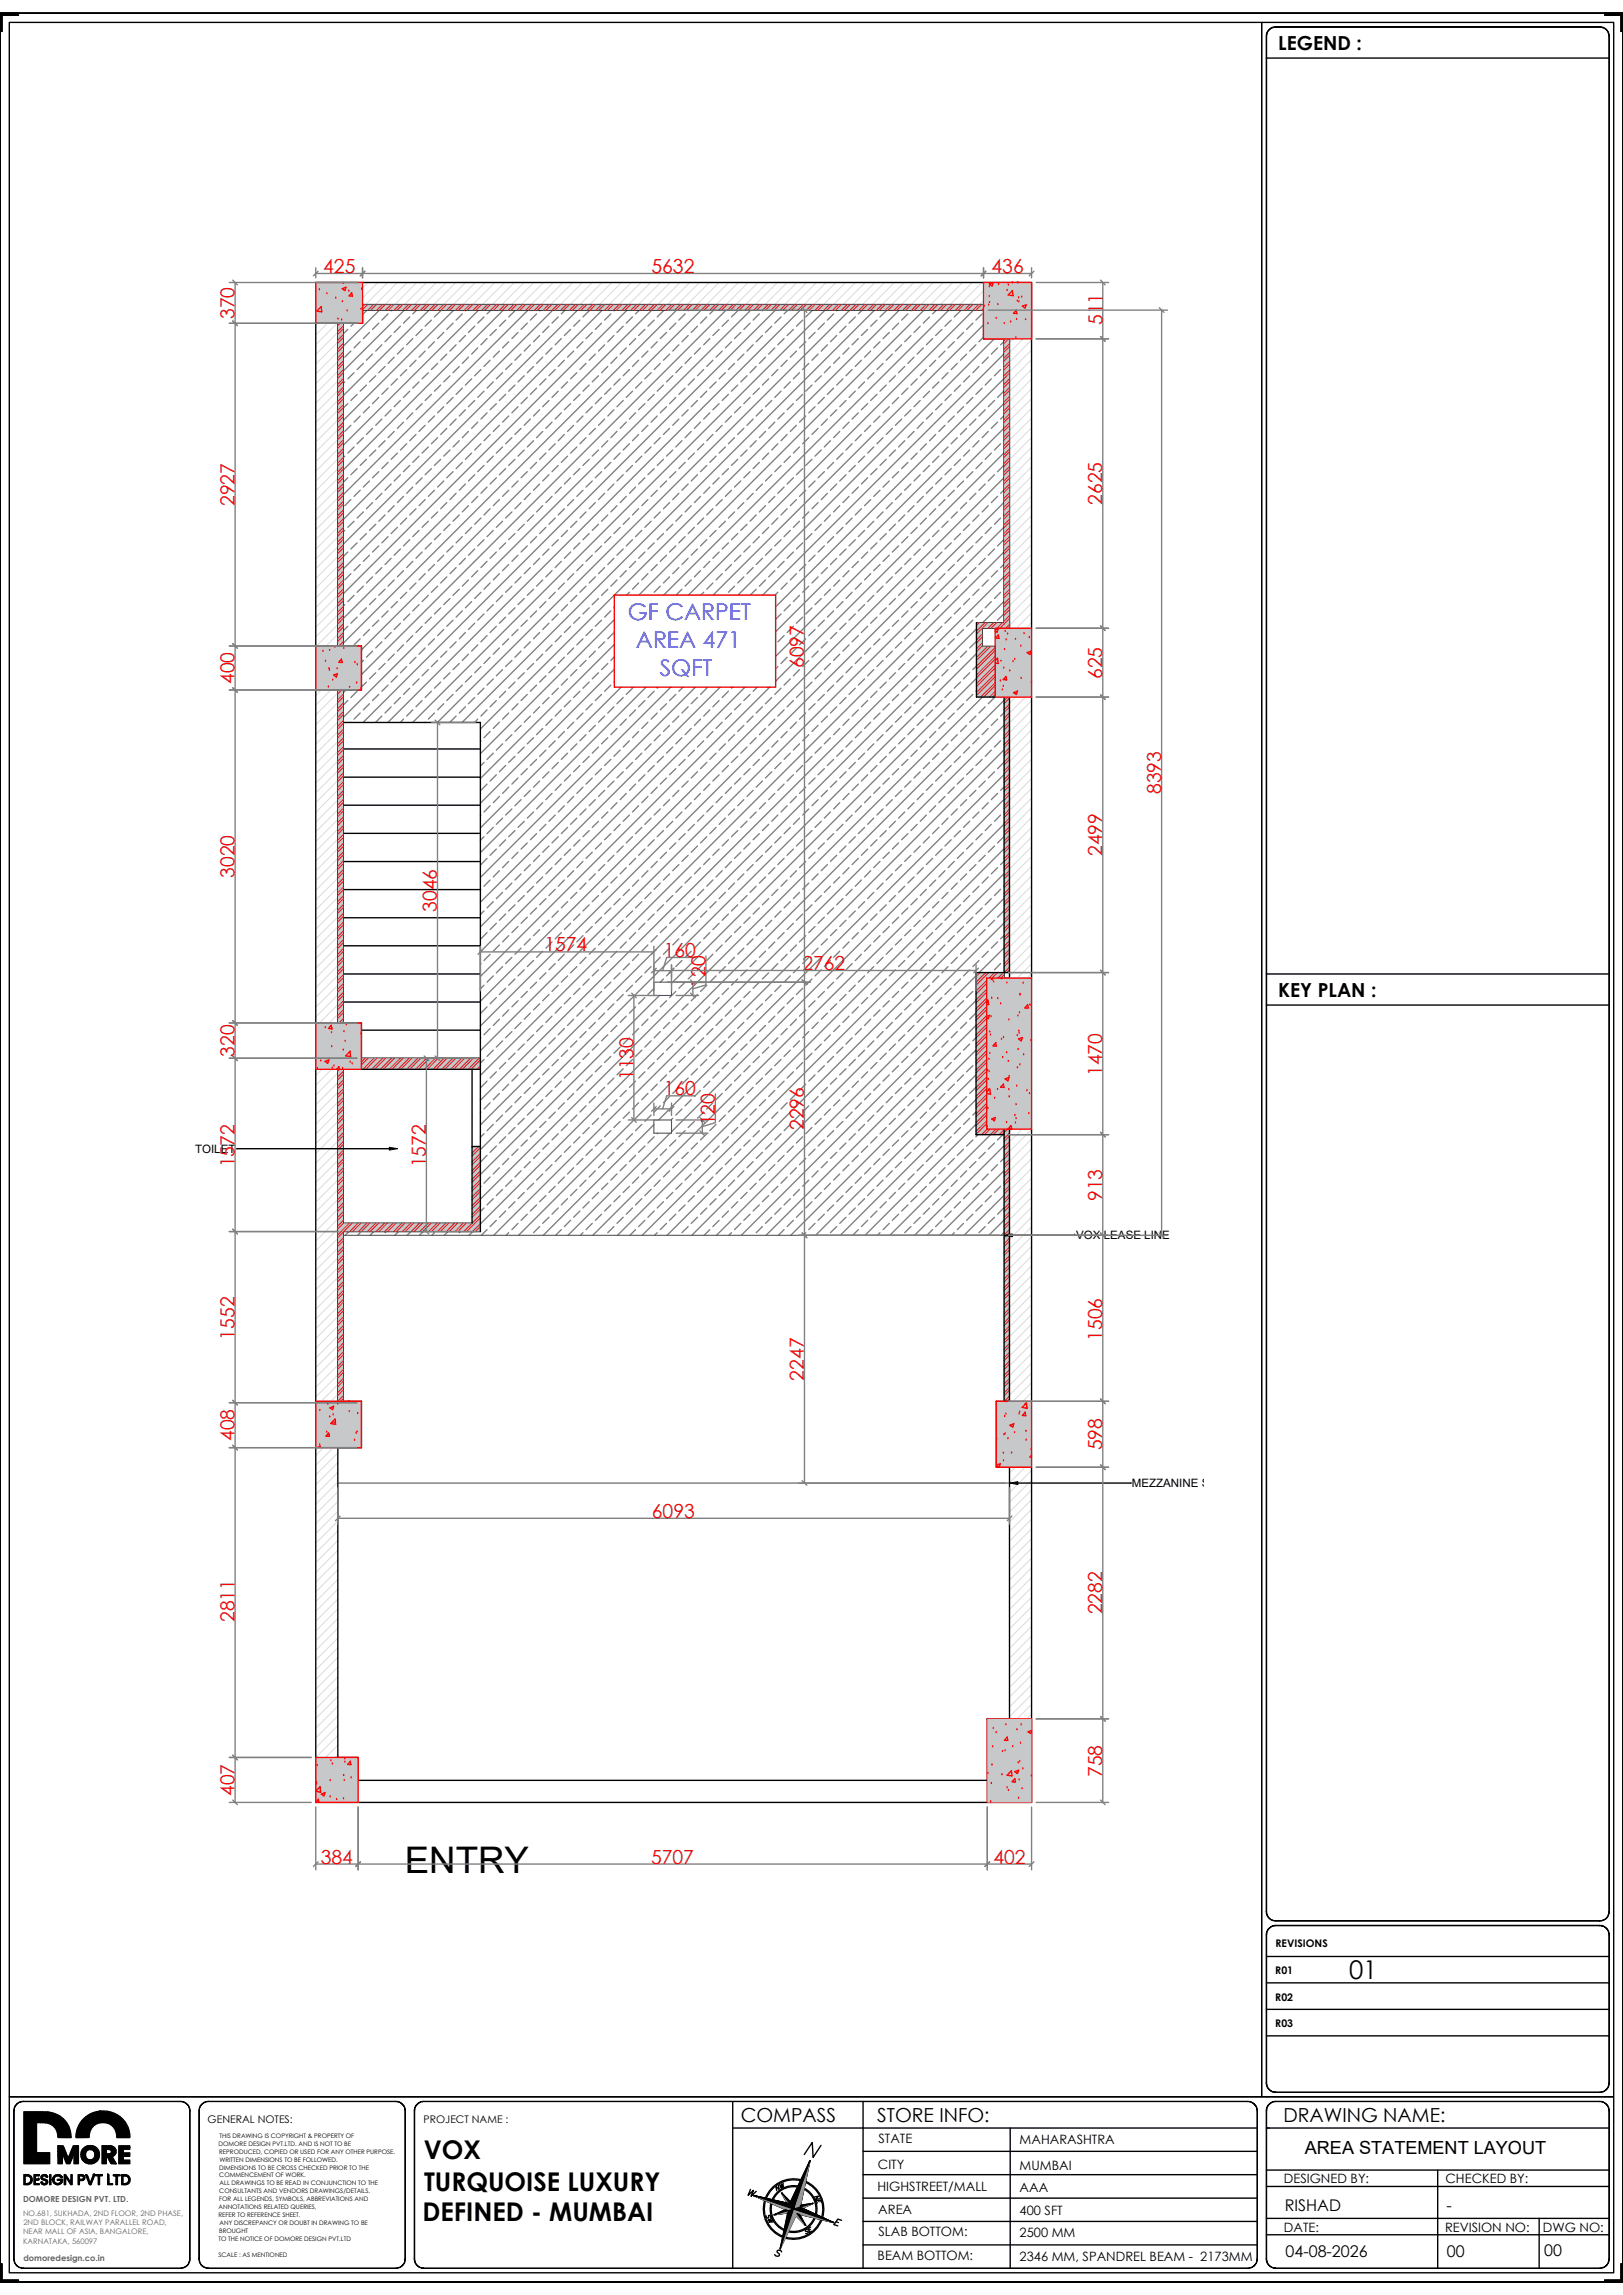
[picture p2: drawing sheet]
<svg xmlns="http://www.w3.org/2000/svg" width="297mm" height="420mm" viewBox="0 0 297 420" stroke-linecap="round" stroke-linejoin="round" font-family="sans-serif">
<defs><g id="words">
<text font-size="6.7" x="74.1" y="342.8">ENTRY</text>
<g font-size="4.7">
<text x="246.9" y="362.2">01</text>
<text x="77.5" y="395.2">VOX</text>
<text x="77.6" y="400.9">TURQUOISE LUXURY</text>
<text x="77.3" y="406.5">DEFINED - MUMBAI</text>
</g>
<g font-size="4.2" fill="#00f">
<text x="114.9" y="113.4">GF CARPET</text>
<text x="116.4" y="118.6">AREA 471</text>
<text x="120.7" y="123.7">SQFT</text>
</g>
<g font-size="3.5">
<text x="233.9" y="9.2">LEGEND :</text>
<text x="233.9" y="182.4">KEY PLAN :</text>
<text x="135.6" y="388.4">COMPASS</text>
<text x="160.5" y="388.4">STORE INFO:</text>
<text x="234.8" y="388.4">DRAWING NAME:</text>
</g>
<g font-size="3.5" fill="#f00">
<text x="59.2" y="50">425</text>
<text x="119.2" y="50">5632</text>
<text x="181.5" y="50">436</text>
<text x="42.9" y="58.4" transform="rotate(-90 42.9 58.4)">370</text>
<text x="201.8" y="59.5" transform="rotate(-90 201.8 59.5)">511</text>
<text x="42.9" y="92.6" transform="rotate(-90 42.9 92.6)">2927</text>
<text x="201.7" y="92.4" transform="rotate(-90 201.7 92.4)">2625</text>
<text x="42.9" y="125.2" transform="rotate(-90 42.9 125.2)">400</text>
<text x="147.1" y="122.2" transform="rotate(-90 147.1 122.2)">6097</text>
<text x="201.7" y="124.3" transform="rotate(-90 201.7 124.3)">625</text>
<text x="212.5" y="145.3" transform="rotate(-90 212.5 145.3)">8393</text>
<text x="42.9" y="160.7" transform="rotate(-90 42.9 160.7)">3020</text>
<text x="201.7" y="156.7" transform="rotate(-90 201.7 156.7)">2499</text>
<text x="80" y="166.8" transform="rotate(-90 80 166.8)">3046</text>
<text x="99.6" y="174.1">1574</text>
<text x="121.5" y="175.1">160</text>
<text x="146.8" y="177.5">2762</text>
<text x="129.1" y="180.7" transform="rotate(-90 129.1 180.7)">120</text>
<text x="42.9" y="193.4" transform="rotate(-90 42.9 193.4)">320</text>
<text x="115.9" y="197.7" transform="rotate(-90 115.9 197.7)">1130</text>
<text x="201.7" y="196.9" transform="rotate(-90 201.7 196.9)">1470</text>
<text x="121.5" y="200.4">160</text>
<text x="130.8" y="206" transform="rotate(-90 130.8 206)">120</text>
<text x="147.1" y="206.8" transform="rotate(-90 147.1 206.8)">2296</text>
<text x="42.9" y="213.6" transform="rotate(-90 42.9 213.6)">1572</text>
<text x="78" y="213.6" transform="rotate(-90 78 213.6)">1572</text>
<text x="201.7" y="219.8" transform="rotate(-90 201.7 219.8)">913</text>
<text x="42.9" y="245.1" transform="rotate(-90 42.9 245.1)">1552</text>
<text x="201.7" y="245.3" transform="rotate(-90 201.7 245.3)">1506</text>
<text x="147.1" y="252.7" transform="rotate(-90 147.1 252.7)">2247</text>
<text x="42.9" y="263.7" transform="rotate(-90 42.9 263.7)">408</text>
<text x="201.7" y="265.4" transform="rotate(-90 201.7 265.4)">598</text>
<text x="119.3" y="277.8">6093</text>
<text x="42.9" y="296.9" transform="rotate(-90 42.9 296.9)">2811</text>
<text x="201.7" y="295.4" transform="rotate(-90 201.7 295.4)">2282</text>
<text x="42.9" y="328.7" transform="rotate(-90 42.9 328.7)">407</text>
<text x="201.7" y="325.2" transform="rotate(-90 201.7 325.2)">758</text>
<text x="58.7" y="341.1">384</text>
<text x="119.1" y="341.1">5707</text>
<text x="181.8" y="341.1">402</text>
</g>
<text font-size="3.3" x="238.8" y="394.2">AREA STATEMENT LAYOUT</text>
<g font-size="2.9">
<text x="235.1" y="404.6">RISHAD</text>
<text x="264.7" y="404.6">-</text>
<text x="235.3" y="413">04-08-2026</text>
<text x="264.8" y="413">00</text>
<text x="282.6" y="412.8">00</text>
</g>
<g font-size="2.4">
<text x="160.8" y="392.2">STATE</text>
<text x="186.6" y="392.3">MAHARASHTRA</text>
<text x="160.6" y="401">HIGHSTREET/MALL</text>
<text x="160.7" y="396.9">CITY</text>
<text x="186.6" y="401.1">AAA</text>
<text x="186.6" y="397">MUMBAI</text>
<text x="234.9" y="399.6">DESIGNED BY:</text>
<text x="264.5" y="399.6">CHECKED BY:</text>
<text x="160.7" y="405.2">AREA</text>
<text x="186.6" y="405.3">400 SFT</text>
<text x="160.6" y="413.6">BEAM BOTTOM:</text>
<text x="160.8" y="409.2">SLAB BOTTOM:</text>
<text x="186.6" y="413.8">2346 MM, SPANDREL BEAM - 2173MM</text>
<text x="186.6" y="409.4">2500 MM</text>
<text x="234.9" y="408.4">DATE:</text>
<text x="264.4" y="408.4">REVISION NO:</text>
<text x="282.3" y="408.4">DWG NO:</text>
</g>
<g font-size="2.1">
<text x="35.7" y="211">TOILET</text>
<text x="196.9" y="226.8">VOX LEASE LINE</text>
<text x="207.1" y="272.2">MEZZANINE START FROM HERE</text>
</g>
<g font-size="1.9">
<text x="233.4" y="356.3">REVISIONS</text>
<text x="233.4" y="361.3">R01</text>
<text x="233.4" y="366.2">R02</text>
<text x="233.4" y="371">R03</text>
<text x="38" y="388.5">GENERAL NOTES:</text>
<text x="77.5" y="388.5">PROJECT NAME :</text>
</g>
<g font-size="1.5" fill="#636466">
<text x="4.2" y="402.9">DOMORE DESIGN PVT. LTD.</text>
<text x="4.3" y="413.8">domoredesign.co.in</text>
</g>
<g font-size="1.4" fill="#636466">
<text x="4.2" y="405.5">NO.681, SUKHADA, 2ND FLOOR, 2ND PHASE,</text>
<text x="4.3" y="407.2">2ND BLOCK, RAILWAY PARALLEL ROAD,</text>
<text x="4.2" y="408.9">NEAR MALL OF ASIA, BANGALORE,</text>
<text x="4.2" y="410.6">KARNATAKA, 560097</text>
</g>
<g font-size="1.1">
<text x="40" y="392.7">DOMORE DESIGN PVT.LTD. AND IS NOT TO BE</text>
<text x="40.1" y="394.1">REPRODUCED, COPIED OR USED FOR ANY OTHER PURPOSE.</text>
<text x="40.2" y="395.6">WRITTEN DIMENSIONS TO BE FOLLOWED.</text>
<text x="40.2" y="391.2">THIS DRAWING IS COPYRIGHT &amp; PROPERTY OF</text>
<text x="40.1" y="397">DIMENSIONS TO BE CROSS CHECKED PRIOR TO THE</text>
<text x="40.1" y="398.5">COMMENCEMENT OF WORK.</text>
<text x="40.1" y="401.4">CONSULTANTS AND VENDORS DRAWINGS/DETAILS.</text>
<text x="40.2" y="400">ALL DRAWINGS TO BE READ IN CONJUNCTION TO THE</text>
<text x="40" y="404.3">ANNOTATIONS RELATED QUERIES,</text>
<text x="40" y="405.8">REFER TO REFERENCE SHEET.</text>
<text x="40.1" y="402.9">FOR ALL LEGENDS, SYMBOLS, ABBREVIATIONS AND</text>
<text x="40.2" y="407.2">ANY DISCREPANCY OR DOUBT IN DRAWING TO BE</text>
<text x="40" y="410.2">TO THE NOTICE OF DOMORE DESIGN PVT.LTD</text>
<text x="40" y="413.1">SCALE : AS MENTIONED</text>
<text x="40.1" y="408.7">BROUGHT</text>
</g>
</g></defs>
<!-- layer: FLOOR -->
<g fill="none" stroke="#808080" stroke-width=".25">
<path d="M64.8 59.2l-.6 .5M67.1 56.9l-.8 .7M69.3 59.1l-1.1 1.2M69.4 56.8l-6.6 6.6M71 57.4l-1.1 1.2M71.7 56.8l-.1 .1M73.3 59.7l-1.2 1.1M74 56.8l-11.2 11.1M75 58l-1.2 1.1M76.2 56.8l-.7 .6M78.5 56.8l-15.7 15.6M78.9 58.6l-1.1 1.1"/>
<path d="M80.6 56.9l-1.1 1.1M82.9 59.1l-1.1 1.2M83 56.8l-20.2 20.1M84.6 57.4l-1.1 1.2M85.3 56.8l-.1 .1M86.9 59.7l-1.2 1.1M87.6 56.8l-24.8 24.7M88.6 58l-1.2 1.1M89.8 56.8l-.7 .6M92.1 56.8l-29.3 29.2M92.5 58.6l-1.1 1.1M94.2 56.9l-1.1 1.1"/>
<path d="M96.5 59.1l-1.2 1.2M96.6 56.8l-33.8 33.7M98.2 57.4l-1.1 1.2M98.9 56.8l-.1 .1M100.5 59.7l-1.2 1.1M101.2 56.8l-38.4 38.3M102.2 58l-1.2 1.1M103.4 56.8l-.7 .6M105.7 56.8l-42.9 42.8M106.1 58.6l-1.1 1.1M107.8 56.9l-1.1 1.1M110.1 59.1l-1.2 1.2"/>
<path d="M110.2 56.8l-47.4 47.3M111.8 57.4l-1.2 1.2M112.5 56.8l-.2 .1M114 59.7l-1.1 1.1M114.8 56.8l-52 51.9M115.7 58l-1.1 1.1M117 56.8l-.7 .6M119.3 56.8l-56.5 56.4M119.7 58.6l-1.1 1.1M121.4 56.9l-1.1 1.1M123.7 59.1l-1.2 1.2M123.8 56.8l-61 60.9"/>
<path d="M125.4 57.4l-1.2 1.2M126.1 56.8l-.2 .1M127.6 59.7l-1.1 1.1M128.3 56.8l-62.2 62.1M129.3 58l-1.1 1.1M130.6 56.8l-.7 .6M132.9 56.8l-66.8 66.7M133.3 58.6l-1.1 1.1M135 56.9l-1.1 1.1M137.3 59.1l-1.2 1.2M137.4 56.8l-74.6 74.5M139 57.4l-1.2 1.2"/>
<path d="M139.6 56.8l-.1 .1M141.2 59.7l-1.1 1.1M141.9 56.8l-75.5 75.4M142.9 58l-1.1 1.1M144.2 56.8l-.7 .6M146.5 56.8l-75.5 75.4M146.9 58.6l-1.2 1.1M148.6 56.9l-1.2 1.1M150.8 59.1l-1.1 1.2M151 56.8l-75.5 75.4M152.6 57.4l-1.2 1.2M153.2 56.8l-.1 .1"/>
<path d="M154.8 59.7l-1.1 1.1M155.5 56.8l-75.5 75.4M156.5 58l-1.1 1.1M157.8 56.8l-.7 .6M160 56.8l-75.4 75.4M160.5 58.6l-1.2 1.1M162.2 56.9l-1.2 1.1M164.4 59.1l-1.1 1.2M164.6 56.8l-76.7 76.6M166.1 57.4l-1.1 1.2M166.8 56.8l-.1 .1M168.4 59.7l-1.1 1.1"/>
<path d="M169.1 56.8l-52.2 52.1M170.1 58l-1.1 1.1M171.4 56.8l-.7 .6M173.6 56.8l-52.1 52.1M174.1 58.6l-1.2 1.1M175.8 56.9l-1.2 1.1M178 59.1l-1.1 1.2M178.2 56.8l-52.2 52.1M179.7 57.4l-1.1 1.2M180 59.4l-49.5 49.5M63.1 69.9l-.3 .3M63.7 60.3l-.9 .8"/>
<path d="M63.7 73.9l-.9 .8M64.2 64.2l-1.1 1.2M64.2 77.8l-1.1 1.2M64.8 68.2l-1.1 1.1M65.4 72.2l-1.2 1.1M65.9 62.5l-1.1 1.2M65.9 76.1l-1.1 1.2M66.5 66.5l-1.1 1.1M67.1 70.5l-1.2 1.1M67.6 60.8l-1.1 1.2M67.6 74.4l-1.1 1.2M68.2 64.8l-1.1 1.1"/>
<path d="M68.2 78.4l-1.1 1.1M68.8 68.8l-1.2 1.1M69.3 72.7l-1.1 1.2M69.9 63.1l-1.1 1.1M69.9 76.7l-1.1 1.1M70.5 67.1l-1.2 1.1M71 71l-1.1 1.2M71.6 61.4l-1.1 1.1M71.6 75l-1.1 1.1M72.1 65.4l-1.1 1.1M72.1 79l-1.1 1.1M72.7 69.3l-1.1 1.2"/>
<path d="M73.3 73.3l-1.2 1.1M73.8 63.7l-1.1 1.1M73.8 77.3l-1.1 1.1M74.4 67.6l-1.1 1.2M75 71.6l-1.2 1.1M75.5 62l-1.1 1.1M75.5 75.6l-1.1 1.1M76.1 65.9l-1.1 1.2M76.1 79.5l-1.1 1.2M76.7 69.9l-1.2 1.1M77.2 60.3l-1.1 1.1M77.2 73.9l-1.1 1.1"/>
<path d="M77.8 64.2l-1.1 1.2M77.8 77.8l-1.1 1.2M78.4 68.2l-1.2 1.1M78.9 72.2l-1.1 1.1M79.5 62.5l-1.1 1.2M79.5 76.1l-1.1 1.2M80.1 66.5l-1.2 1.1M80.6 70.5l-1.1 1.1M81.2 60.8l-1.1 1.2M81.2 74.4l-1.1 1.2M81.8 64.8l-1.2 1.1M81.8 78.4l-1.2 1.1"/>
<path d="M82.3 68.8l-1.1 1.1M82.9 72.7l-1.1 1.2M83.5 63.1l-1.2 1.1M83.5 76.7l-1.2 1.1M84 67.1l-1.1 1.1M84.6 71l-1.1 1.2M85.2 61.4l-1.2 1.1M85.2 75l-1.2 1.1M85.7 65.4l-1.1 1.1M85.7 79l-1.1 1.1M86.3 69.3l-1.1 1.2M86.9 73.3l-1.2 1.1"/>
<path d="M87.4 63.7l-1.1 1.1M87.4 77.3l-1.1 1.1M88 67.6l-1.1 1.2M88.6 71.6l-1.2 1.1M89.1 62l-1.1 1.1M89.1 75.6l-1.1 1.1M89.7 65.9l-1.1 1.2M89.7 79.5l-1.1 1.2M90.3 69.9l-1.2 1.1M90.8 60.3l-1.1 1.1M90.8 73.9l-1.1 1.1M91.4 64.2l-1.1 1.2"/>
<path d="M91.4 77.8l-1.1 1.2M92 68.2l-1.2 1.1M92.5 72.2l-1.1 1.1M93.1 62.5l-1.1 1.2M93.1 76.1l-1.1 1.2M93.7 66.5l-1.2 1.1M94.2 70.5l-1.1 1.1M94.8 60.8l-1.1 1.2M94.8 74.4l-1.1 1.2M95.3 64.8l-1.1 1.1M95.3 78.4l-1.1 1.1M95.9 68.8l-1.1 1.1"/>
<path d="M96.5 72.7l-1.2 1.2M97.1 63.1l-1.2 1.1M97.1 76.7l-1.2 1.1M97.6 67.1l-1.1 1.1M98.2 71l-1.1 1.2M98.8 61.4l-1.2 1.1M98.8 75l-1.2 1.1M99.3 65.4l-1.1 1.1M99.3 79l-1.1 1.1M99.9 69.3l-1.1 1.2M100.5 73.3l-1.2 1.1M101 63.7l-1.1 1.1"/>
<path d="M101 77.3l-1.1 1.1M101.6 67.6l-1.1 1.2M102.2 71.6l-1.2 1.1M102.7 62l-1.1 1.1M102.7 75.6l-1.1 1.1M103.3 65.9l-1.1 1.2M103.3 79.5l-1.1 1.2M103.9 69.9l-1.2 1.1M104.4 60.3l-1.1 1.1M104.4 73.9l-1.1 1.1M105 64.2l-1.1 1.2M105 77.8l-1.1 1.2"/>
<path d="M105.6 68.2l-1.2 1.1M106.1 72.2l-1.1 1.1M106.7 62.5l-1.1 1.2M106.7 76.1l-1.1 1.2M107.2 66.5l-1.1 1.1M107.8 70.5l-1.1 1.1M108.4 60.8l-1.2 1.2M108.4 74.4l-1.2 1.2M108.9 64.8l-1.1 1.1M108.9 78.4l-1.1 1.1M109.5 68.8l-1.1 1.1M110.1 72.7l-1.2 1.2"/>
<path d="M110.6 63.1l-1.1 1.1M110.6 76.7l-1.1 1.1M111.2 67.1l-1.1 1.1M111.8 71l-1.2 1.2M112.3 61.4l-1.1 1.1M112.3 75l-1.1 1.1M112.9 65.4l-1.1 1.1M112.9 79l-1.1 1.1M113.5 69.3l-1.2 1.2M114 73.3l-1.1 1.1M114.6 63.7l-1.1 1.1M114.6 77.3l-1.1 1.1"/>
<path d="M115.2 67.6l-1.2 1.2M115.7 71.6l-1.1 1.1M116.3 62l-1.1 1.1M116.3 75.6l-1.1 1.1M116.9 65.9l-1.2 1.2M116.9 79.5l-1.2 1.2M117.4 69.9l-1.1 1.1M118 60.3l-1.1 1.1M118 73.9l-1.1 1.1M118.6 64.2l-1.2 1.2M118.6 77.8l-1.2 1.2M119.1 68.2l-1.1 1.1"/>
<path d="M119.7 72.2l-1.1 1.1M120.3 62.5l-1.2 1.2M120.3 76.1l-1.2 1.2M120.8 66.5l-1.1 1.1M121.4 70.5l-1.1 1.1M122 60.8l-1.2 1.2M122 74.4l-1.2 1.2M122.5 64.8l-1.1 1.1M122.5 78.4l-1.1 1.1M123.1 68.8l-1.1 1.1M123.7 72.7l-1.2 1.2M124.2 63.1l-1.1 1.1"/>
<path d="M124.2 76.7l-1.1 1.1M124.8 67.1l-1.1 1.1M125.4 71l-1.2 1.2M125.9 61.4l-1.1 1.1M125.9 75l-1.1 1.1M126.5 65.4l-1.1 1.1M126.5 79l-1.1 1.1M127.1 69.3l-1.2 1.2M127.6 73.3l-1.1 1.1M128.2 63.7l-1.1 1.1M128.2 77.3l-1.1 1.1M128.8 67.6l-1.2 1.2"/>
<path d="M129.3 71.6l-1.1 1.1M129.9 62l-1.1 1.1M129.9 75.6l-1.1 1.1M130.5 65.9l-1.2 1.2M130.5 79.5l-1.2 1.2M131 69.9l-1.1 1.1M131.6 60.3l-1.1 1.1M131.6 73.9l-1.1 1.1M132.2 64.2l-1.2 1.2M132.2 77.8l-1.2 1.2M132.7 68.2l-1.1 1.1M133.3 72.2l-1.1 1.1"/>
<path d="M133.9 62.5l-1.2 1.2M133.9 76.1l-1.2 1.2M134.4 66.5l-1.1 1.1M135 70.5l-1.1 1.1M135.6 60.8l-1.2 1.2M135.6 74.4l-1.2 1.2M136.1 64.8l-1.1 1.1M136.1 78.4l-1.1 1.1M136.7 68.8l-1.1 1.1M137.3 72.7l-1.2 1.2M137.8 63.1l-1.1 1.1M137.8 76.7l-1.1 1.1"/>
<path d="M138.4 67.1l-1.1 1.1M139 71l-1.2 1.2M139.5 61.4l-1.1 1.1M139.5 75l-1.1 1.1M140.1 65.4l-1.1 1.1M140.1 79l-1.1 1.1M140.7 69.3l-1.2 1.2M141.2 73.3l-1.1 1.1M141.8 63.7l-1.1 1.1M141.8 77.3l-1.1 1.1M142.3 67.6l-1.1 1.2M142.9 71.6l-1.1 1.1"/>
<path d="M143.5 62l-1.2 1.1M143.5 75.6l-1.2 1.1M144 65.9l-1.1 1.2M144 79.5l-1.1 1.2M144.6 69.9l-1.1 1.1M145.2 60.3l-1.2 1.1M145.2 73.9l-1.2 1.1M145.7 64.2l-1.1 1.2M145.7 77.8l-1.1 1.2M146.3 68.2l-1.1 1.1M146.9 72.2l-1.2 1.1M147.4 62.5l-1.1 1.2"/>
<path d="M147.4 76.1l-1.1 1.2M148 66.5l-1.1 1.1M148.6 70.5l-1.2 1.1M149.1 60.8l-1.1 1.2M149.1 74.4l-1.1 1.2M149.7 64.8l-1.1 1.1M149.7 78.4l-1.1 1.1M150.3 68.8l-1.2 1.1M150.8 72.7l-1.1 1.2M151.4 63.1l-1.1 1.1M151.4 76.7l-1.1 1.1M152 67.1l-1.2 1.1"/>
<path d="M152.6 71l-1.2 1.2M153.1 61.4l-1.1 1.1M153.1 75l-1.1 1.1M153.7 65.4l-1.1 1.1M153.7 79l-1.1 1.1M154.3 69.3l-1.2 1.2M154.8 73.3l-1.1 1.1M155.4 63.7l-1.1 1.1M155.4 77.3l-1.1 1.1M155.9 67.6l-1.1 1.2M156.5 71.6l-1.1 1.1M157.1 62l-1.2 1.1"/>
<path d="M157.1 75.6l-1.2 1.1M157.6 65.9l-1.1 1.2M157.6 79.5l-1.1 1.2M158.2 69.9l-1.1 1.1M158.8 60.3l-1.2 1.1M158.8 73.9l-1.2 1.1M159.3 64.2l-1.1 1.2M159.3 77.8l-1.1 1.2M159.9 68.2l-1.1 1.1M160.5 72.2l-1.2 1.1M161 62.5l-1.1 1.2M161 76.1l-1.1 1.2"/>
<path d="M161.6 66.5l-1.1 1.1M162.2 70.5l-1.2 1.1M162.7 60.8l-1.1 1.2M162.7 74.4l-1.1 1.2M163.3 64.8l-1.1 1.1M163.3 78.4l-1.1 1.1M163.9 68.8l-1.2 1.1M164.4 72.7l-1.1 1.2M165 63.1l-1.1 1.1M165 76.7l-1.1 1.1M165.6 67.1l-1.2 1.1M166.1 71l-1.1 1.2"/>
<path d="M166.7 61.4l-1.1 1.1M166.7 75l-1.1 1.1M167.3 65.4l-1.2 1.1M167.3 79l-1.2 1.1M167.8 69.3l-1.1 1.2M168.4 73.3l-1.1 1.1M169 63.7l-1.2 1.1M169 77.3l-1.2 1.1M169.5 67.6l-1.1 1.2M170.1 71.6l-1.1 1.1M170.7 62l-1.2 1.1M170.7 75.6l-1.2 1.1"/>
<path d="M171.2 65.9l-1.1 1.2M171.2 79.5l-1.1 1.2M171.8 69.9l-1.1 1.1M172.4 60.3l-1.2 1.1M172.4 73.9l-1.2 1.1M172.9 64.2l-1.1 1.2M172.9 77.8l-1.1 1.2M173.5 68.2l-1.1 1.1M174.1 72.2l-1.2 1.1M174.6 62.5l-1.1 1.2M174.6 76.1l-1.1 1.2M175.2 66.5l-1.1 1.1"/>
<path d="M175.8 70.5l-1.2 1.1M176.3 60.8l-1.1 1.2M176.3 74.4l-1.1 1.2M176.9 64.8l-1.1 1.1M176.9 78.4l-1.1 1.1M177.4 68.8l-1.1 1.1M178 72.7l-1.1 1.2M178.6 63.1l-1.2 1.1M178.6 76.7l-1.2 1.1M179.1 67.1l-1.1 1.1M179.7 71l-1.1 1.2M180 61.7l-.9 .8"/>
<path d="M180.3 75l-1.2 1.1M180.8 65.4l-1.1 1.1M180.8 79l-1.1 1.1M181.4 69.3l-1.1 1.2M181.9 62l-46.9 46.9M182 73.3l-1.2 1.1M182.5 63.7l-1.1 1.1M182.5 77.3l-1.1 1.1M183.1 67.6l-1.1 1.2M183.7 71.6l-1.2 1.1M183.7 64.8l-44.1 44.1M183.7 69.3l-41.8 41.8"/>
<path d="M183.7 73.8l-41.8 41.8M183.7 78.3l-41.8 41.8M183.7 62.5l-.6 .6M183.7 67v.1M183.7 76.1l-.6 .6M63.1 83.5l-.3 .3M63.1 97.1l-.3 .2M63.7 87.4l-.9 .9M64.2 91.4l-1.1 1.1M64.8 81.8l-1.1 1.1M64.8 95.4l-1.1 1.1M65.4 85.8l-1.2 1.1"/>
<path d="M65.4 99.4l-1.2 1.1M65.9 89.7l-1.1 1.1M66.5 80.1l-1.1 1.1M66.5 93.7l-1.1 1.1M67.1 84.1l-1.2 1.1M67.1 97.6l-1.2 1.2M67.6 88l-1.1 1.1M68.2 92l-1.1 1.1M68.8 82.4l-1.2 1.1M68.8 95.9l-1.2 1.2M69.3 86.3l-1.1 1.1M69.3 99.9l-1.1 1.1"/>
<path d="M69.9 90.3l-1.1 1.1M70.5 80.7l-1.2 1.1M70.5 94.2l-1.2 1.2M71 84.6l-1.1 1.2M71 98.2l-1.1 1.2M71.6 88.6l-1.1 1.1M72.1 92.5l-1.1 1.2M72.7 82.9l-1.1 1.2M72.7 96.5l-1.1 1.1M73.3 86.9l-1.2 1.1M73.8 90.8l-1.1 1.2M74.4 81.2l-1.1 1.2"/>
<path d="M74.4 94.8l-1.1 1.1M75 85.2l-1.2 1.1M75 98.8l-1.2 1.1M75.5 89.1l-1.1 1.2M76.1 93.1l-1.1 1.1M76.7 83.5l-1.2 1.1M76.7 97.1l-1.2 1.1M77.2 87.4l-1.1 1.2M77.8 91.4l-1.1 1.1M78.4 81.8l-1.2 1.1M78.4 95.4l-1.2 1.1M78.9 85.8l-1.1 1.1"/>
<path d="M78.9 99.4l-1.1 1.1M79.5 89.7l-1.1 1.1M80.1 80.1l-1.2 1.1M80.1 93.7l-1.2 1.1M80.6 84.1l-1.1 1.1M80.6 97.6l-1.1 1.2M81.2 88l-1.1 1.1M81.8 92l-1.2 1.1M82.3 82.4l-1.1 1.1M82.3 95.9l-1.1 1.2M82.9 86.3l-1.1 1.1M82.9 99.9l-1.1 1.1"/>
<path d="M83.5 90.3l-1.2 1.1M84 80.7l-1.1 1.1M84 94.2l-1.1 1.2M84.6 84.6l-1.1 1.2M84.6 98.2l-1.1 1.2M85.2 88.6l-1.2 1.1M85.7 92.5l-1.1 1.2M86.3 82.9l-1.1 1.2M86.3 96.5l-1.1 1.1M86.9 86.9l-1.2 1.1M87.4 90.8l-1.1 1.2M88 81.2l-1.1 1.2"/>
<path d="M88 94.8l-1.1 1.1M88.6 85.2l-1.2 1.1M88.6 98.8l-1.2 1.1M89.1 89.1l-1.1 1.2M89.7 93.1l-1.1 1.1M90.3 83.5l-1.2 1.1M90.3 97.1l-1.2 1.1M90.8 87.4l-1.1 1.2M91.4 91.4l-1.1 1.1M92 81.8l-1.2 1.1M92 95.4l-1.2 1.1M92.5 85.8l-1.1 1.1"/>
<path d="M92.5 99.4l-1.1 1.1M93.1 89.7l-1.1 1.1M93.7 80.1l-1.2 1.1M93.7 93.7l-1.2 1.1M94.2 84.1l-1.1 1.1M94.2 97.6l-1.1 1.2M94.8 88l-1.1 1.1M95.3 92l-1.1 1.1M95.9 82.4l-1.1 1.1M95.9 95.9l-1.1 1.2M96.5 86.3l-1.2 1.1M96.5 99.9l-1.2 1.1"/>
<path d="M97.1 90.3l-1.2 1.1M97.6 80.7l-1.1 1.1M97.6 94.2l-1.1 1.2M98.2 84.6l-1.1 1.2M98.2 98.2l-1.1 1.2M98.8 88.6l-1.2 1.1M99.3 92.5l-1.1 1.2M99.9 82.9l-1.1 1.2M99.9 96.5l-1.1 1.1M100.5 86.9l-1.2 1.1M101 90.8l-1.1 1.2M101.6 81.2l-1.1 1.2"/>
<path d="M101.6 94.8l-1.1 1.1M102.2 85.2l-1.2 1.1M102.2 98.8l-1.2 1.1M102.7 89.1l-1.1 1.2M103.3 93.1l-1.1 1.1M103.9 83.5l-1.2 1.1M103.9 97.1l-1.2 1.1M104.4 87.4l-1.1 1.2M105 91.4l-1.1 1.1M105.6 81.8l-1.2 1.1M105.6 95.4l-1.2 1.1M106.1 85.8l-1.1 1.1"/>
<path d="M106.1 99.4l-1.1 1.1M106.7 89.7l-1.1 1.1M107.2 80.1l-1.1 1.1M107.2 93.7l-1.1 1.1M107.8 84.1l-1.1 1.1M107.8 97.6l-1.1 1.2M108.4 88l-1.2 1.1M108.9 92l-1.1 1.1M109.5 82.4l-1.1 1.1M109.5 95.9l-1.1 1.2M110.1 86.3l-1.2 1.1M110.1 99.9l-1.2 1.1"/>
<path d="M110.6 90.3l-1.1 1.1M111.2 80.7l-1.1 1.1M111.2 94.2l-1.1 1.2M111.8 84.6l-1.2 1.2M111.8 98.2l-1.2 1.2M112.3 88.6l-1.1 1.1M112.9 92.5l-1.1 1.2M113.5 82.9l-1.2 1.2M113.5 96.5l-1.2 1.1M114 86.9l-1.1 1.1M114.6 90.8l-1.1 1.2M115.2 81.2l-1.2 1.2"/>
<path d="M115.2 94.8l-1.2 1.1M115.7 85.2l-1.1 1.1M115.7 98.8l-1.1 1.1M116.3 89.1l-1.1 1.2M116.9 93.1l-1.2 1.1M117.4 83.5l-1.1 1.1M117.4 97.1l-1.1 1.1M118 87.4l-1.1 1.2M118.6 91.4l-1.2 1.1M119.1 81.8l-1.1 1.1M119.1 95.4l-1.1 1.1M119.7 85.8l-1.1 1.1"/>
<path d="M119.7 99.4l-1.1 1.1M120.3 89.7l-1.2 1.1M120.8 80.1l-1.1 1.1M120.8 93.7l-1.1 1.1M121.4 84.1l-1.1 1.1M121.4 97.6l-1.1 1.2M122 88l-1.2 1.1M122.5 92l-1.1 1.1M123.1 82.4l-1.1 1.1M123.1 95.9l-1.1 1.2M123.7 86.3l-1.2 1.1M123.7 99.9l-1.2 1.1"/>
<path d="M124.2 90.3l-1.1 1.1M124.8 80.7l-1.1 1.1M124.8 94.2l-1.1 1.2M125.4 84.6l-1.2 1.2M125.4 98.2l-1.2 1.2M125.9 88.6l-1.1 1.1M126.5 92.5l-1.1 1.2M127.1 82.9l-1.2 1.2M127.1 96.5l-1.2 1.1M127.6 86.9l-1.1 1.1M128.2 90.8l-1.1 1.2M128.8 81.2l-1.2 1.2"/>
<path d="M128.8 94.8l-1.2 1.1M129.3 85.2l-1.1 1.1M129.3 98.8l-1.1 1.1M129.9 89.1l-1.1 1.2M130.5 93.1l-1.2 1.1M131 83.5l-1.1 1.1M131 97.1l-1.1 1.1M131.6 87.4l-1.1 1.2M132.2 91.4l-1.2 1.1M132.7 81.8l-1.1 1.1M132.7 95.4l-1.1 1.1M133.3 85.8l-1.1 1.1"/>
<path d="M133.3 99.4l-1.1 1.1M133.9 89.7l-1.2 1.1M134.4 80.1l-1.1 1.1M134.4 93.7l-1.1 1.1M135 84.1l-1.1 1.1M135 97.6l-1.1 1.2M135.6 88l-1.2 1.1M136.1 92l-1.1 1.1M136.7 82.4l-1.1 1.1M136.7 95.9l-1.1 1.2M137.3 86.3l-1.2 1.1M137.3 99.9l-1.2 1.1"/>
<path d="M137.8 90.3l-1.1 1.1M138.4 80.7l-1.1 1.1M138.4 94.2l-1.1 1.2M139 84.6l-1.2 1.2M139 98.2l-1.2 1.2M139.5 88.6l-1.1 1.1M140.1 92.5l-1.1 1.2M140.7 82.9l-1.2 1.2M140.7 96.5l-1.2 1.1M141.2 86.9l-1.1 1.1M141.8 90.8l-1.1 1.2M142.3 81.2l-1.1 1.2"/>
<path d="M142.3 94.8l-1.1 1.1M142.9 85.2l-1.1 1.1M142.9 98.8l-1.1 1.1M143.5 89.1l-1.2 1.2M144 93.1l-1.1 1.1M144.6 83.5l-1.1 1.1M144.6 97.1l-1.1 1.1M145.2 87.4l-1.2 1.2M145.7 91.4l-1.1 1.1M146.3 81.8l-1.1 1.1M146.3 95.4l-1.1 1.1M146.9 85.8l-1.2 1.1"/>
<path d="M146.9 99.4l-1.2 1.1M147.4 89.7l-1.1 1.1M148 80.1l-1.1 1.1M148 93.7l-1.1 1.1M148.6 84.1l-1.2 1.1M148.6 97.6l-1.2 1.2M149.1 88l-1.1 1.1M149.7 92l-1.1 1.1M150.3 82.4l-1.2 1.1M150.3 95.9l-1.2 1.2M150.8 86.3l-1.1 1.1M150.8 99.9l-1.1 1.1"/>
<path d="M151.4 90.3l-1.1 1.1M152 80.7l-1.2 1.1M152 94.2l-1.2 1.2M152.6 84.6l-1.2 1.2M152.6 98.2l-1.2 1.2M153.1 88.6l-1.1 1.1M153.7 92.5l-1.1 1.2M154.3 82.9l-1.2 1.2M154.3 96.5l-1.2 1.1M154.8 86.9l-1.1 1.1M155.4 90.8l-1.1 1.2M155.9 81.2l-1.1 1.2"/>
<path d="M155.9 94.8l-1.1 1.1M156.5 85.2l-1.1 1.1M156.5 98.8l-1.1 1.1M157.1 89.1l-1.2 1.2M157.6 93.1l-1.1 1.1M158.2 83.5l-1.1 1.1M158.2 97.1l-1.1 1.1M158.8 87.4l-1.2 1.2M159.3 91.4l-1.1 1.1M159.9 81.8l-1.1 1.1M159.9 95.4l-1.1 1.1M160.5 85.8l-1.2 1.1"/>
<path d="M160.5 99.4l-1.2 1.1M161 89.7l-1.1 1.1M161.6 80.1l-1.1 1.1M161.6 93.7l-1.1 1.1M162.2 84.1l-1.2 1.1M162.2 97.6l-1.2 1.2M162.7 88l-1.1 1.1M163.3 92l-1.1 1.1M163.9 82.4l-1.2 1.1M163.9 95.9l-1.2 1.2M164.4 86.3l-1.1 1.1M164.4 99.9l-1.1 1.1"/>
<path d="M165 90.3l-1.1 1.1M165.6 80.7l-1.2 1.1M165.6 94.2l-1.2 1.2M166.1 84.6l-1.1 1.2M166.1 98.2l-1.1 1.2M166.7 88.6l-1.1 1.1M167.3 92.5l-1.2 1.2M167.8 82.9l-1.1 1.2M167.8 96.5l-1.1 1.1M168.4 86.9l-1.1 1.1M169 90.8l-1.2 1.2M169.5 81.2l-1.1 1.2"/>
<path d="M169.5 94.8l-1.1 1.1M170.1 85.2l-1.1 1.1M170.1 98.8l-1.1 1.1M170.7 89.1l-1.2 1.2M171.2 93.1l-1.1 1.1M171.8 83.5l-1.1 1.1M171.8 97.1l-1.1 1.1M172.4 87.4l-1.2 1.2M172.9 91.4l-1.1 1.1M173.5 81.8l-1.1 1.1M173.5 95.4l-1.1 1.1M174.1 85.8l-1.2 1.1"/>
<path d="M174.1 99.4l-1.2 1.1M174.6 89.7l-1.1 1.1M175.2 80.1l-1.1 1.1M175.2 93.7l-1.1 1.1M175.8 84.1l-1.2 1.1M175.8 97.6l-1.2 1.2M176.3 88l-1.1 1.1M176.9 92l-1.1 1.1M177.4 82.4l-1.1 1.1M177.4 95.9l-1.1 1.2M178 86.3l-1.1 1.1M178 99.9l-1.1 1.1"/>
<path d="M178.6 90.3l-1.2 1.1M179.1 80.7l-1.1 1.1M179.1 94.2l-1.1 1.2M179.7 84.6l-1.1 1.2M179.7 98.2l-1.1 1.2M180.3 88.6l-1.2 1.1M180.8 92.5l-1.1 1.2M181.4 82.9l-1.1 1.2M181.4 96.5l-1.1 1.1M182 86.9l-1.2 1.1M182.5 90.8l-1.1 1.2M183.1 81.2l-1.1 1.2"/>
<path d="M183.1 94.8l-1.1 1.1M183.7 85.2l-1.2 1.1M183.7 98.8l-1.2 1.1M183.7 82.9l-41.8 41.7M183.7 87.4l-95.8 95.8M183.7 91.9l-95.8 95.9M183.7 96.5l-95.8 95.8M183.7 80.6v.1M183.7 89.7l-.6 .6M183.7 94.2h.1M63.1 110.7l-.3 .2M63.7 101l-.9 .9"/>
<path d="M63.7 114.6l-.9 .9M64.2 105l-1.1 1.1M64.8 109l-1.1 1.1M65.4 112.9l-1.2 1.2M65.9 103.3l-1.1 1.1M65.9 116.9l-1.1 1.1M66.5 107.3l-1.1 1.1M67.1 111.2l-1.2 1.2M67.6 101.6l-1.1 1.1M67.6 115.2l-1.1 1.1M68.2 105.6l-1.1 1.1M68.2 119.2l-1.1 1.1"/>
<path d="M68.8 109.5l-1.2 1.2M69.3 113.5l-1.1 1.1M69.9 103.9l-1.1 1.1M69.9 117.5l-1.1 1.1M70.5 107.8l-1.2 1.2M71 111.8l-1.1 1.1M71.6 102.2l-1.1 1.1M71.6 115.8l-1.1 1.1M72.1 106.1l-1.1 1.2M72.1 119.7l-1.1 1.2M72.7 110.1l-1.1 1.1M73.3 100.5l-1.2 1.1"/>
<path d="M73.3 114.1l-1.2 1.1M73.8 104.4l-1.1 1.2M73.8 118l-1.1 1.2M74.4 108.4l-1.1 1.1M75 112.4l-1.2 1.1M75.5 102.7l-1.1 1.2M75.5 116.3l-1.1 1.2M76.1 106.7l-1.1 1.1M76.7 110.7l-1.2 1.1M77.2 101l-1.1 1.2M77.2 114.6l-1.1 1.2M77.8 105l-1.1 1.1"/>
<path d="M77.8 118.6l-1.1 1.1M78.4 109l-1.2 1.1M78.9 112.9l-1.1 1.2M79.5 103.3l-1.1 1.1M79.5 116.9l-1.1 1.1M80.1 107.3l-1.2 1.1M80.6 111.2l-1.1 1.2M81.2 101.6l-1.1 1.1M81.2 115.2l-1.1 1.1M81.8 105.6l-1.2 1.1M81.8 119.2l-1.2 1.1M82.3 109.5l-1.1 1.2"/>
<path d="M82.9 113.5l-1.1 1.1M83.5 103.9l-1.2 1.1M83.5 117.5l-1.2 1.1M84 107.8l-1.1 1.2M84.6 111.8l-1.1 1.1M85.2 102.2l-1.2 1.1M85.2 115.8l-1.2 1.1M85.7 106.1l-1.1 1.2M85.7 119.7l-1.1 1.2M86.3 110.1l-1.1 1.1M86.9 100.5l-1.2 1.1M86.9 114.1l-1.2 1.1"/>
<path d="M87.4 104.4l-1.1 1.2M87.4 118l-1.1 1.2M88 108.4l-1.1 1.1M88.6 112.4l-1.2 1.1M89.1 102.7l-1.1 1.2M89.1 116.3l-1.1 1.2M89.7 106.7l-1.1 1.1M90.3 110.7l-1.2 1.1M90.8 101l-1.1 1.2M90.8 114.6l-1.1 1.2M91.4 105l-1.1 1.1M91.4 118.6l-1.1 1.1"/>
<path d="M92 109l-1.2 1.1M92.5 112.9l-1.1 1.2M93.1 103.3l-1.1 1.1M93.1 116.9l-1.1 1.1M93.7 107.3l-1.2 1.1M94.2 111.2l-1.1 1.2M94.8 101.6l-1.1 1.1M94.8 115.2l-1.1 1.1M95.3 105.6l-1.1 1.1M95.3 119.2l-1.1 1.1M95.9 109.5l-1.1 1.2M96.5 113.5l-1.2 1.1"/>
<path d="M97.1 103.9l-1.2 1.1M97.1 117.5l-1.2 1.1M97.6 107.8l-1.1 1.2M98.2 111.8l-1.1 1.1M98.8 102.2l-1.2 1.1M98.8 115.8l-1.2 1.1M99.3 106.1l-1.1 1.2M99.3 119.7l-1.1 1.2M99.9 110.1l-1.1 1.1M100.5 100.5l-1.2 1.1M100.5 114.1l-1.2 1.1M101 104.4l-1.1 1.2"/>
<path d="M101 118l-1.1 1.2M101.6 108.4l-1.1 1.1M102.2 112.4l-1.2 1.1M102.7 102.7l-1.1 1.2M102.7 116.3l-1.1 1.2M103.3 106.7l-1.1 1.1M103.9 110.7l-1.2 1.1M104.4 101l-1.1 1.2M104.4 114.6l-1.1 1.2M105 105l-1.1 1.1M105 118.6l-1.1 1.1M105.6 109l-1.2 1.1"/>
<path d="M106.1 112.9l-1.1 1.2M106.7 103.3l-1.1 1.1M106.7 116.9l-1.1 1.1M107.2 107.3l-1.1 1.1M107.8 111.2l-1.1 1.2M108.4 101.6l-1.2 1.1M108.4 115.2l-1.2 1.1M108.9 105.6l-1.1 1.1M108.9 119.2l-1.1 1.1M109.5 109.5l-1.1 1.2M110.1 113.5l-1.2 1.1M110.6 103.9l-1.1 1.1"/>
<path d="M110.6 117.5l-1.1 1.1M111.2 107.8l-1.1 1.2M111.8 111.8l-1.2 1.1M112.3 102.2l-1.1 1.1M112.3 115.8l-1.1 1.1M112.4 113.4l-24.5 24.5M112.4 117.9l-24.5 24.6M112.4 111.1l-.1 .1M112.9 106.1l-1.1 1.2M114 100.5l-1.1 1.1M114.6 104.4l-1.1 1.2M115.2 108.4l-.5 .5"/>
<path d="M116.3 102.7l-1.1 1.2M116.9 106.7l-1.2 1.1M118 101l-1.1 1.2M118.6 105l-1.2 1.1M120.3 103.3l-1.2 1.1M120.8 107.3l-1.1 1.1M122 101.6l-1.2 1.1M122.5 105.6l-1.1 1.1M124.2 103.9l-1.1 1.1M124.8 107.8l-1.1 1.1M125.9 102.2l-1.1 1.1M126.5 106.1l-1.1 1.2"/>
<path d="M127.6 100.5l-1.1 1.1M128.2 104.4l-1.1 1.2M128.8 108.4l-.6 .5M129.9 102.7l-1.1 1.2M130.5 106.7l-1.2 1.1M131.6 101l-1.1 1.2M132.2 105l-1.2 1.1M133.9 103.3l-1.2 1.1M134.4 107.3l-1.1 1.1M135.6 101.6l-1.2 1.1M136.1 105.6l-1.1 1.1M137.8 103.9l-1.1 1.1"/>
<path d="M138.4 107.8l-1.1 1.1M139.5 102.2l-1.1 1.1M140.1 106.1l-1.1 1.2M141.2 100.5l-1.1 1.1M141.8 104.4l-1.1 1.2M142.3 108.4l-.5 .5M142.9 112.4l-1 .9M143.5 102.7l-1.2 1.2M143.5 116.3l-1.2 1.2M144 106.7l-1.1 1.1M144.6 110.7l-1.1 1.1M145.2 101l-1.2 1.2"/>
<path d="M145.2 114.6l-1.2 1.2M145.7 105l-1.1 1.1M145.7 118.6l-1.1 1.1M146.3 109l-1.1 1.1M146.9 112.9l-1.2 1.2M147.4 103.3l-1.1 1.1M147.4 116.9l-1.1 1.1M148 107.3l-1.1 1.1M148.6 111.2l-1.2 1.2M149.1 101.6l-1.1 1.1M149.1 115.2l-1.1 1.1M149.7 105.6l-1.1 1.1"/>
<path d="M149.7 119.2l-1.1 1.1M150.3 109.5l-1.2 1.2M150.8 113.5l-1.1 1.1M151.4 103.9l-1.1 1.1M151.4 117.5l-1.1 1.1M152 107.8l-1.2 1.2M152.6 111.8l-1.2 1.1M153.1 102.2l-1.1 1.1M153.1 115.8l-1.1 1.1M153.7 106.1l-1.1 1.2M153.7 119.7l-1.1 1.2M154.3 110.1l-1.2 1.1"/>
<path d="M154.8 100.5l-1.1 1.1M154.8 114.1l-1.1 1.1M155.4 104.4l-1.1 1.2M155.4 118l-1.1 1.2M155.9 108.4l-1.1 1.1M156.5 112.4l-1.1 1.1M157.1 102.7l-1.2 1.2M157.1 116.3l-1.2 1.2M157.6 106.7l-1.1 1.1M158.2 110.7l-1.1 1.1M158.8 101l-1.2 1.2M158.8 114.6l-1.2 1.2"/>
<path d="M159.3 105l-1.1 1.1M159.3 118.6l-1.1 1.1M159.9 109l-1.1 1.1M160.5 112.9l-1.2 1.2M161 103.3l-1.1 1.1M161 116.9l-1.1 1.1M161.6 107.3l-1.1 1.1M162.2 111.2l-1.2 1.2M162.7 101.6l-1.1 1.1M162.7 115.2l-1.1 1.1M163.3 105.6l-1.1 1.1M163.3 119.2l-1.1 1.1"/>
<path d="M163.9 109.5l-1.2 1.2M164.4 113.5l-1.1 1.1M165 103.9l-1.1 1.1M165 117.5l-1.1 1.1M165.6 107.8l-1.2 1.2M166.1 111.8l-1.1 1.1M166.7 102.2l-1.1 1.1M166.7 115.8l-1.1 1.1M167.3 106.1l-1.2 1.2M167.3 119.7l-1.2 1.2M167.8 110.1l-1.1 1.1M168.4 100.5l-1.1 1.1"/>
<path d="M168.4 114.1l-1.1 1.1M169 104.4l-1.2 1.2M169 118l-1.2 1.2M169.5 108.4l-1.1 1.1M170.1 112.4l-1.1 1.1M170.7 102.7l-1.2 1.2M170.7 116.3l-1.2 1.2M171.2 106.7l-1.1 1.1M171.8 110.7l-1.1 1.1M172.4 101l-1.2 1.2M172.4 114.6l-1.2 1.2M172.9 105l-1.1 1.1"/>
<path d="M172.9 118.6l-1.1 1.1M173.5 109l-1.1 1.1M174.1 112.9l-1.2 1.2M174.6 103.3l-1.1 1.1M174.6 116.9l-1.1 1.1M175.2 107.3l-1.1 1.1M175.8 111.2l-1.2 1.2M176.3 101.6l-1.1 1.1M176.3 115.2l-1.1 1.1M176.9 105.6l-1.1 1.1M176.9 119.2l-1.1 1.1M177.4 109.5l-1.1 1.2"/>
<path d="M178 113.5l-1.1 1.1M178.6 103.9l-1.2 1.1M178.6 117.5l-1.2 1.1M178.7 115.1l-90.8 90.8M178.7 119.6l-90.8 90.8M179.1 107.8l-1.1 1.2M179.7 111.8l-1.1 1.1M180.3 102.2l-1.2 1.1M180.8 106.1l-1.1 1.2M181.4 110.1l-1.1 1.1M182 100.5l-1.2 1.1M182.5 104.4l-1.1 1.2"/>
<path d="M183.1 108.4l-1.1 1.1M183.7 112.4l-1.2 1.1M183.7 101l-95.8 95.8M183.7 105.5l-95.8 95.9M183.7 110l-3.9 4M183.7 103.3l-.6 .6M183.7 107.8h.1M63.3 126.3l-.5 .5M63.7 128.2l-.9 .8M64.2 132.2h.1M65.4 126.5l-1.2 1.1M65.9 130.5l-1.1 1.1"/>
<path d="M66.5 120.9l-.4 .3M67.1 124.8l-1 .9M67.6 128.8l-1.1 1.1M68.8 123.1l-1.2 1.1M69.3 127.1l-1.1 1.1M69.9 131l-1.1 1.2M70.5 121.4l-1.2 1.1M71 125.4l-1.1 1.1M71.6 129.3l-1.1 1.2M72.7 123.7l-1.1 1.1M73.3 127.6l-1.2 1.2M73.8 131.6l-.5 .6"/>
<path d="M74.4 122l-1.1 1.1M75 125.9l-1.2 1.2M75.5 129.9l-1.1 1.1M76.1 120.3l-1.1 1.1M76.7 124.2l-1.2 1.2M77.2 128.2l-1.1 1.1M77.8 132.2h.1M78.4 122.5l-1.2 1.2M78.9 126.5l-1.1 1.1M79.5 130.5l-1.1 1.1M80.1 120.9l-1.2 1.1M80.6 124.8l-1.1 1.1"/>
<path d="M81.2 128.8l-1.1 1.1M82.3 123.1l-1.1 1.1M82.9 127.1l-1.1 1.1M83.5 131l-1.2 1.2M84 121.4l-1.1 1.1M84.6 125.4l-1.1 1.1M85.2 129.3l-1.2 1.2M86.3 123.7l-1.1 1.1M86.9 127.6l-1.2 1.2M87.4 131.6l-.6 .6M88 122l-1.1 1.1M88 135.6l-.1 .1"/>
<path d="M88.6 125.9l-1.2 1.2M88.6 139.5l-.7 .7M89.1 129.9l-1.1 1.1M89.7 120.3l-1.1 1.1M89.7 133.9l-1.1 1.1M90.3 124.2l-1.2 1.2M90.3 137.8l-1.2 1.2M90.8 128.2l-1.1 1.1M91.4 132.2l-1.1 1.1M92 122.5l-1.2 1.2M92 136.1l-1.2 1.2M92.5 126.5l-1.1 1.1"/>
<path d="M93.1 130.5l-1.1 1.1M93.7 120.9l-1.2 1.1M93.7 134.5l-1.2 1.1M94.2 124.8l-1.1 1.1M94.2 138.4l-1.1 1.1M94.8 128.8l-1.1 1.1M95.3 132.8l-1.1 1.1M95.9 123.1l-1.1 1.1M95.9 136.7l-1.1 1.1M96.5 127.1l-1.2 1.1M97.1 131l-1.2 1.2M97.6 121.4l-1.1 1.1"/>
<path d="M97.6 135l-1.1 1.1M98.2 125.4l-1.1 1.1M98.2 139l-1.1 1.1M98.8 129.3l-1.2 1.2M99.3 133.3l-1.1 1.2M99.9 123.7l-1.1 1.1M99.9 137.3l-1.1 1.1M100.5 127.6l-1.2 1.2M101 131.6l-1.1 1.2M101.6 122l-1.1 1.1M101.6 135.6l-1.1 1.1M102.2 125.9l-1.2 1.2"/>
<path d="M102.2 139.5l-1.2 1.2M102.7 129.9l-1.1 1.1M103.3 120.3l-1.1 1.1M103.3 133.9l-1.1 1.1M103.9 124.2l-1.2 1.2M103.9 137.8l-1.2 1.2M104.4 128.2l-1.1 1.1M105 132.2l-1.1 1.1M105.6 122.5l-1.2 1.2M105.6 136.1l-1.2 1.2M106.1 126.5l-1.1 1.1M106.7 130.5l-1.1 1.1"/>
<path d="M107.2 120.9l-1.1 1.1M107.2 134.5l-1.1 1.1M107.8 124.8l-1.1 1.1M107.8 138.4l-1.1 1.1M108.4 128.8l-1.2 1.1M108.9 132.8l-1.1 1.1M109.5 123.1l-1.1 1.1M109.5 136.7l-1.1 1.1M110.1 127.1l-1.2 1.1M110.6 131l-1.1 1.2M111.2 121.4l-1.1 1.1M111.2 135l-1.1 1.1"/>
<path d="M111.8 125.4l-1.2 1.1M111.8 139l-1.2 1.1M112.3 129.3l-1.1 1.2M112.4 122.5l-24.5 24.5M112.4 120.2l-.6 .7M112.4 124.7l-.1 .1M112.9 133.3l-1.1 1.2M113.5 137.3l-1.2 1.1M113.7 125.8l-25.8 25.7M114 127.6l-1.1 1.2M114.6 131.6l-1.1 1.2M115.2 135.6l-1.2 1.1"/>
<path d="M115.7 125.9l-1.1 1.2M115.7 139.5l-1.1 1.2M116.3 129.9l-1.1 1.1M116.9 133.9l-1.2 1.1M117.4 137.8l-1.1 1.2M118 128.2l-1.1 1.1M118.2 125.8l-30.3 30.2M118.6 132.2l-1.2 1.1M119.1 136.1l-1.1 1.2M119.7 126.5l-1.1 1.1M120.3 130.5l-1.2 1.1M120.5 125.8l-.2 .1"/>
<path d="M120.8 134.5l-1.1 1.1M121.4 138.4l-1.1 1.1M122 128.8l-1.2 1.1M122.5 132.8l-1.1 1.1M122.7 125.8l-34.8 34.8M123.1 136.7l-1.1 1.1M123.7 127.1l-1.2 1.1M124.2 131l-1.1 1.2M124.8 135l-1.1 1.1M125 125.8l-.8 .7M125.4 139l-1.2 1.1M125.9 129.3l-1.1 1.2"/>
<path d="M126.5 133.3l-1.1 1.2M127.1 137.3l-1.2 1.1M127.3 125.8l-39.4 39.3M127.6 127.6l-1.1 1.2M128.2 131.6l-1.1 1.2M128.8 135.6l-1.2 1.1M129.3 125.9l-1.1 1.2M129.3 139.5l-1.1 1.2M129.9 129.9l-1.1 1.1M130.5 133.9l-1.2 1.1M131 137.8l-1.1 1.2M131.6 128.2l-1.1 1.1"/>
<path d="M131.8 125.8l-43.9 43.8M132.2 132.2l-1.2 1.1M132.7 136.1l-1.1 1.2M133.3 126.5l-1.1 1.1M133.9 130.5l-1.2 1.1M134.1 125.8l-.2 .1M134.4 134.5l-1.1 1.1M135 138.4l-1.1 1.1M135.6 128.8l-1.2 1.1M136.1 132.8l-1.1 1.1M136.3 125.8l-48.4 48.4M136.7 136.7l-1.1 1.1"/>
<path d="M137.3 127.1l-1.2 1.1M137.8 131l-1.1 1.2M138.4 135l-1.1 1.1M138.6 125.8l-.8 .7M139 139l-1.2 1.1M139.5 129.3l-1.1 1.2M140.1 133.3l-1.1 1.2M140.7 137.3l-1.2 1.1M140.8 125.8l-52.9 52.9M141.2 127.6l-1.1 1.2M141.8 131.6l-1.1 1.2M142.3 122l-.4 .4"/>
<path d="M142.3 135.6l-1.1 1.1M142.9 125.9l-1.1 1.2M142.9 139.5l-1.1 1.2M143.5 129.9l-1.2 1.1M144 120.3l-1.1 1.1M144 133.9l-1.1 1.1M144.6 124.2l-1.1 1.2M144.6 137.8l-1.1 1.2M145.2 128.2l-1.2 1.1M145.7 132.2l-1.1 1.1M146.3 122.5l-1.1 1.2M146.3 136.1l-1.1 1.2"/>
<path d="M146.9 126.5l-1.2 1.1M147.4 130.5l-1.1 1.1M148 120.9l-1.1 1.1M148 134.5l-1.1 1.1M148.6 124.8l-1.2 1.1M148.6 138.4l-1.2 1.1M149.1 128.8l-1.1 1.1M149.7 132.8l-1.1 1.1M150.3 123.1l-1.2 1.1M150.3 136.7l-1.2 1.1M150.8 127.1l-1.1 1.1M151.4 131l-1.1 1.2"/>
<path d="M152 121.4l-1.2 1.1M152 135l-1.2 1.1M152.6 125.4l-1.2 1.1M152.6 139l-1.2 1.1M153.1 129.3l-1.1 1.2M153.7 133.3l-1.1 1.2M154.3 123.7l-1.2 1.1M154.3 137.3l-1.2 1.1M154.8 127.6l-1.1 1.2M155.4 131.6l-1.1 1.2M155.9 122l-1.1 1.1M155.9 135.6l-1.1 1.1"/>
<path d="M156.5 125.9l-1.1 1.2M156.5 139.5l-1.1 1.2M157.1 129.9l-1.2 1.1M157.6 120.3l-1.1 1.1M157.6 133.9l-1.1 1.1M158.2 124.2l-1.1 1.2M158.2 137.8l-1.1 1.2M158.8 128.2l-1.2 1.1M159.3 132.2l-1.1 1.1M159.9 122.5l-1.1 1.2M159.9 136.1l-1.1 1.2M160.5 126.5l-1.2 1.1"/>
<path d="M161 130.5l-1.1 1.1M161.6 120.9l-1.1 1.1M161.6 134.5l-1.1 1.1M162.2 124.8l-1.2 1.1M162.2 138.4l-1.2 1.1M162.7 128.8l-1.1 1.1M163.3 132.8l-1.1 1.1M163.9 123.1l-1.2 1.1M163.9 136.7l-1.2 1.1M164.4 127.1l-1.1 1.1M165 131l-1.1 1.2M165.6 121.4l-1.2 1.1"/>
<path d="M165.6 135l-1.2 1.1M166.1 125.4l-1.1 1.1M166.1 139l-1.1 1.1M166.7 129.3l-1.1 1.2M167.3 133.3l-1.2 1.2M167.8 123.7l-1.1 1.1M167.8 137.3l-1.1 1.1M168.4 127.6l-1.1 1.2M169 131.6l-1.2 1.2M169.5 122l-1.1 1.1M169.5 135.6l-1.1 1.1M170.1 125.9l-1.1 1.2"/>
<path d="M170.1 139.5l-1.1 1.2M170.7 129.9l-1.2 1.1M171.2 120.3l-1.1 1.1M171.2 133.9l-1.1 1.1M171.8 124.2l-1.1 1.2M171.8 137.8l-1.1 1.2M172.4 128.2l-1.2 1.1M172.9 132.2l-1.1 1.1M173.5 122.5l-1.1 1.2M173.5 136.1l-1.1 1.2M174.1 126.5l-1.2 1.1M174.6 130.5l-1.1 1.1"/>
<path d="M175.2 120.9l-1.1 1.1M175.2 134.5l-1.1 1.1M175.8 124.8l-1.2 1.1M175.8 138.4l-1.2 1.1M176.3 128.8l-1.1 1.1M176.9 132.8l-1.1 1.1M177.4 123.1l-1.1 1.1M177.4 136.7l-1.1 1.1M178 127.1l-1.1 1.1M178.6 131l-1.2 1.2M178.7 124.1l-55.8 55.8M178.7 121.9l-.7 .6"/>
<path d="M178.7 126.4l-.1 .1M179.1 135l-1.1 1.1M179.7 139l-1.1 1.1M179.8 127.6l-91.9 91.9M180.3 129.3l-1.2 1.2M180.8 133.3l-1.1 1.2M181.4 137.3l-1.1 1.1M182 127.6l-1.2 1.2M182.5 131.6l-1.1 1.2M183.1 135.6l-1.1 1.1M183.7 139.5l-1.2 1.2M183.7 128.2l-95.8 95.8"/>
<path d="M183.7 132.7l-93.4 93.4M183.7 137.2l-88.8 88.9M183.7 130.4l-.6 .6M183.7 135h.1M88 149.2l-.1 .1M88.6 153.1l-.7 .7M89.1 143.5l-1.1 1.1M89.1 157.1l-1.1 1.1M89.7 147.5l-1.1 1.1M90.3 151.4l-1.2 1.2M90.8 141.8l-1.1 1.1M90.8 155.4l-1.1 1.1"/>
<path d="M91.4 145.8l-1.1 1.1M91.4 159.3l-1.1 1.2M92 149.7l-1.2 1.2M92.5 140.1l-1.1 1.1M92.5 153.7l-1.1 1.1M93.1 144.1l-1.1 1.1M93.1 157.6l-1.1 1.2M93.7 148l-1.2 1.2M94.2 152l-1.1 1.1M94.8 142.4l-1.1 1.1M94.8 156l-1.1 1.1M95.3 146.3l-1.1 1.2"/>
<path d="M95.3 159.9l-1.1 1.1M95.9 150.3l-1.1 1.1M96.5 140.7l-1.2 1.1M96.5 154.3l-1.2 1.1M97.1 144.6l-1.2 1.2M97.1 158.2l-1.2 1.1M97.6 148.6l-1.1 1.1M98.2 152.6l-1.1 1.1M98.8 142.9l-1.2 1.2M98.8 156.5l-1.2 1.1M99.3 146.9l-1.1 1.1M99.9 150.9l-1.1 1.1"/>
<path d="M100.5 141.2l-1.2 1.2M100.5 154.8l-1.2 1.2M101 145.2l-1.1 1.1M101 158.8l-1.1 1.1M101.6 149.2l-1.1 1.1M102.2 153.1l-1.2 1.2M102.7 143.5l-1.1 1.1M102.7 157.1l-1.1 1.1M103.3 147.5l-1.1 1.1M103.9 151.4l-1.2 1.2M104.4 141.8l-1.1 1.1M104.4 155.4l-1.1 1.1"/>
<path d="M105 145.8l-1.1 1.1M105 159.3l-1.1 1.2M105.6 149.7l-1.2 1.2M106.1 140.1l-1.1 1.1M106.1 153.7l-1.1 1.1M106.7 144.1l-1.1 1.1M106.7 157.6l-1.1 1.2M107.2 148l-1.1 1.2M107.8 152l-1.1 1.1M108.4 142.4l-1.2 1.1M108.4 156l-1.2 1.1M108.9 146.3l-1.1 1.2"/>
<path d="M108.9 159.9l-1.1 1.1M109.5 150.3l-1.1 1.1M110.1 140.7l-1.2 1.1M110.1 154.3l-1.2 1.1M110.6 144.6l-1.1 1.2M110.6 158.2l-1.1 1.1M111.2 148.6l-1.1 1.1M111.8 152.6l-1.2 1.1M112.3 142.9l-1.1 1.2M112.3 156.5l-1.1 1.1M112.9 146.9l-1.1 1.1M113.5 150.9l-1.2 1.1"/>
<path d="M114 141.2l-1.1 1.2M114 154.8l-1.1 1.2M114.6 145.2l-1.1 1.1M114.6 158.8l-1.1 1.1M115.2 149.2l-1.2 1.1M115.7 153.1l-1.1 1.2M116.3 143.5l-1.1 1.1M116.3 157.1l-1.1 1.1M116.9 147.5l-1.2 1.1M117.4 151.4l-1.1 1.2M118 141.8l-1.1 1.1M118 155.4l-1.1 1.1"/>
<path d="M118.6 145.8l-1.2 1.1M118.6 159.3l-1.2 1.2M119.1 149.7l-1.1 1.2M119.7 140.1l-1.1 1.1M119.7 153.7l-1.1 1.1M120.3 144.1l-1.2 1.1M120.3 157.6l-1.2 1.2M120.8 148l-1.1 1.2M121.4 152l-1.1 1.1M122 142.4l-1.2 1.1M122 156l-1.2 1.1M122.5 146.3l-1.1 1.2"/>
<path d="M122.5 159.9l-1.1 1.1M123.1 150.3l-1.1 1.1M123.7 140.7l-1.2 1.1M123.7 154.3l-1.2 1.1M124.2 144.6l-1.1 1.2M124.2 158.2l-1.1 1.1M124.8 148.6l-1.1 1.1M125.4 152.6l-1.2 1.1M125.9 142.9l-1.1 1.2M125.9 156.5l-1.1 1.1M126.5 146.9l-1.1 1.1M127.1 150.9l-1.2 1.1"/>
<path d="M127.6 141.2l-1.1 1.2M127.6 154.8l-1.1 1.2M128.2 145.2l-1.1 1.1M128.2 158.8l-1.1 1.1M128.8 149.2l-1.2 1.1M129.3 153.1l-1.1 1.2M129.9 143.5l-1.1 1.1M129.9 157.1l-1.1 1.1M130.5 147.5l-1.2 1.1M131 151.4l-1.1 1.2M131.6 141.8l-1.1 1.1M131.6 155.4l-1.1 1.1"/>
<path d="M132.2 145.8l-1.2 1.1M132.2 159.3l-1.2 1.2M132.7 149.7l-1.1 1.2M133.3 140.1l-1.1 1.1M133.3 153.7l-1.1 1.1M133.9 144.1l-1.2 1.1M133.9 157.6l-1.2 1.2M134.4 148l-1.1 1.2M135 152l-1.1 1.1M135.6 142.4l-1.2 1.1M135.6 156l-1.2 1.1M136.1 146.3l-1.1 1.2"/>
<path d="M136.1 159.9l-1.1 1.1M136.7 150.3l-1.1 1.1M137.3 140.7l-1.2 1.1M137.3 154.3l-1.2 1.1M137.8 144.6l-1.1 1.2M137.8 158.2l-1.1 1.1M138.4 148.6l-1.1 1.1M139 152.6l-1.2 1.1M139.5 142.9l-1.1 1.2M139.5 156.5l-1.1 1.1M140.1 146.9l-1.1 1.1M140.7 150.9l-1.2 1.1"/>
<path d="M141.2 141.2l-1.1 1.2M141.2 154.8l-1.1 1.2M141.8 145.2l-1.1 1.1M141.8 158.8l-1.1 1.1M142.3 149.2l-1.1 1.1M142.9 153.1l-1.1 1.2M143.5 143.5l-1.2 1.1M143.5 157.1l-1.2 1.1M144 147.5l-1.1 1.1M144.6 151.4l-1.1 1.2M145.2 141.8l-1.2 1.1M145.2 155.4l-1.2 1.1"/>
<path d="M145.7 145.8l-1.1 1.1M145.7 159.3l-1.1 1.2M146.3 149.7l-1.1 1.2M146.9 140.1l-1.2 1.1M146.9 153.7l-1.2 1.1M147.4 144.1l-1.1 1.1M147.4 157.6l-1.1 1.2M148 148l-1.1 1.2M148.6 152l-1.2 1.1M149.1 142.4l-1.1 1.1M149.1 156l-1.1 1.1M149.7 146.3l-1.1 1.2"/>
<path d="M149.7 159.9l-1.1 1.1M150.3 150.3l-1.2 1.1M150.8 140.7l-1.1 1.1M150.8 154.3l-1.1 1.1M151.4 144.6l-1.1 1.2M151.4 158.2l-1.1 1.1M152 148.6l-1.2 1.1M152.6 152.6l-1.2 1.1M153.1 142.9l-1.1 1.2M153.1 156.5l-1.1 1.1M153.7 146.9l-1.1 1.1M154.3 150.9l-1.2 1.1"/>
<path d="M154.8 141.2l-1.1 1.2M154.8 154.8l-1.1 1.2M155.4 145.2l-1.1 1.1M155.4 158.8l-1.1 1.1M155.9 149.2l-1.1 1.1M156.5 153.1l-1.1 1.2M157.1 143.5l-1.2 1.1M157.1 157.1l-1.2 1.1M157.6 147.5l-1.1 1.1M158.2 151.4l-1.1 1.2M158.8 141.8l-1.2 1.1M158.8 155.4l-1.2 1.1"/>
<path d="M159.3 145.8l-1.1 1.1M159.3 159.3l-1.1 1.2M159.9 149.7l-1.1 1.2M160.5 140.1l-1.2 1.1M160.5 153.7l-1.2 1.1M161 144.1l-1.1 1.1M161 157.6l-1.1 1.2M161.6 148l-1.1 1.2M162.2 152l-1.2 1.1M162.7 142.4l-1.1 1.1M162.7 156l-1.1 1.1M163.3 146.3l-1.1 1.2"/>
<path d="M163.3 159.9l-1.1 1.1M163.9 150.3l-1.2 1.1M164.4 140.7l-1.1 1.1M164.4 154.3l-1.1 1.1M165 144.6l-1.1 1.2M165 158.2l-1.1 1.1M165.6 148.6l-1.2 1.1M166.1 152.6l-1.1 1.1M166.7 142.9l-1.1 1.2M166.7 156.5l-1.1 1.1M167.3 146.9l-1.2 1.1M167.8 150.9l-1.1 1.1"/>
<path d="M168.4 141.2l-1.1 1.2M168.4 154.8l-1.1 1.2M169 145.2l-1.2 1.1M169 158.8l-1.2 1.1M169.5 149.2l-1.1 1.1M170.1 153.1l-1.1 1.2M170.7 143.5l-1.2 1.1M170.7 157.1l-1.2 1.1M171.2 147.5l-1.1 1.1M171.8 151.4l-1.1 1.2M172.4 141.8l-1.2 1.1M172.4 155.4l-1.2 1.1"/>
<path d="M172.9 145.8l-1.1 1.1M172.9 159.3l-1.1 1.2M173.5 149.7l-1.1 1.2M174.1 140.1l-1.2 1.1M174.1 153.7l-1.2 1.1M174.6 144.1l-1.1 1.1M174.6 157.6l-1.1 1.2M175.2 148l-1.1 1.2M175.8 152l-1.2 1.1M176.3 142.4l-1.1 1.1M176.3 156l-1.1 1.1M176.9 146.3l-1.1 1.2"/>
<path d="M176.9 159.9l-1.1 1.1M177.4 150.3l-1.1 1.1M178 140.7l-1.1 1.1M178 154.3l-1.1 1.1M178.6 144.6l-1.2 1.2M178.6 158.2l-1.2 1.1M179.1 148.6l-1.1 1.1M179.7 152.6l-1.1 1.1M180.3 142.9l-1.2 1.2M180.3 156.5l-1.2 1.1M180.8 146.9l-1.1 1.1M181.4 150.9l-1.1 1.1"/>
<path d="M182 141.2l-1.2 1.2M182 154.8l-1.2 1.2M182.5 145.2l-1.1 1.1M182.5 158.8l-1.1 1.1M183.1 149.2l-1.1 1.1M183.7 153.1l-1.2 1.2M183.7 141.7l-63.2 63.3M183.7 146.3l-60.8 60.8M183.7 150.8l-75.2 75.3M183.7 155.3l-70.7 70.8M183.7 159.9l-66.2 66.2M183.7 144l-.6 .6"/>
<path d="M183.7 148.5v.1M183.7 157.6l-.6 .6M88 162.7l-.1 .2M88 176.3l-.1 .1M88.6 166.7l-.7 .7M89.1 170.7l-1.1 1.1M89.7 161l-1.1 1.2M89.7 174.6l-1.1 1.2M90.3 165l-1.2 1.2M90.3 178.6l-1.2 1.1M90.8 169l-1.1 1.1M91.4 172.9l-1.1 1.2"/>
<path d="M92 163.3l-1.2 1.2M92 176.9l-1.2 1.1M92.5 167.3l-1.1 1.1M93.1 171.2l-1.1 1.2M93.7 161.6l-1.2 1.1M93.7 175.2l-1.2 1.1M94.2 165.6l-1.1 1.1M94.2 179.2l-1.1 1.1M94.8 169.6l-1.1 1.1M95.3 173.5l-1.1 1.1M95.9 163.9l-1.1 1.1M95.9 177.5l-1.1 1.1"/>
<path d="M96.5 167.9l-1.2 1.1M97.1 171.8l-1.2 1.1M97.6 162.2l-1.1 1.1M97.6 175.8l-1.1 1.1M98.2 166.2l-1.1 1.1M98.2 179.7l-1.1 1.2M98.8 170.1l-1.2 1.1M99.3 160.5l-1.1 1.1M99.3 174.1l-1.1 1.1M99.9 164.5l-1.1 1.1M99.9 178l-1.1 1.2M100.5 168.4l-1.2 1.2"/>
<path d="M101 172.4l-1.1 1.1M101.6 162.7l-1.1 1.2M101.6 176.3l-1.1 1.2M102.2 166.7l-1.2 1.2M102.7 170.7l-1.1 1.1M103.3 161l-1.1 1.2M103.3 174.6l-1.1 1.2M103.9 165l-1.2 1.2M103.9 178.6l-1.2 1.1M104.4 169l-1.1 1.1M105 172.9l-1.1 1.2M105.6 163.3l-1.2 1.2"/>
<path d="M105.6 176.9l-1.2 1.1M106.1 167.3l-1.1 1.1M106.7 171.2l-1.1 1.2M107.2 161.6l-1.1 1.1M107.2 175.2l-1.1 1.1M107.8 165.6l-1.1 1.1M107.8 179.2l-1.1 1.1M108.4 169.6l-1.2 1.1M108.9 173.5l-1.1 1.1M109.5 163.9l-1.1 1.1M109.5 177.5l-1.1 1.1M110.1 167.9l-1.2 1.1"/>
<path d="M110.6 171.8l-1.1 1.1M111.2 162.2l-1.1 1.1M111.2 175.8l-1.1 1.1M111.8 166.2l-1.2 1.1M111.8 179.7l-1.2 1.2M112.3 170.1l-1.1 1.1M112.9 160.5l-1.1 1.1M112.9 174.1l-1.1 1.1M113.5 164.5l-1.2 1.1M113.5 178l-1.2 1.2M114 168.4l-1.1 1.2M114.6 172.4l-1.1 1.1"/>
<path d="M115.2 162.7l-1.2 1.2M115.2 176.3l-1.2 1.2M115.7 166.7l-1.1 1.2M116.3 170.7l-1.1 1.1M116.9 161l-1.2 1.2M116.9 174.6l-1.2 1.2M117.4 165l-1.1 1.2M117.4 178.6l-1.1 1.1M118 169l-1.1 1.1M118.6 172.9l-1.2 1.2M119.1 163.3l-1.1 1.2M119.1 176.9l-1.1 1.1"/>
<path d="M119.7 167.3l-1.1 1.1M120.3 171.2l-1.2 1.2M120.8 161.6l-1.1 1.1M120.8 175.2l-1.1 1.1M121.4 165.6l-1.1 1.1M121.4 179.2l-.6 .5M122 169.6l-1.2 1.1M122.5 173.5l-1.1 1.1M123.1 163.9l-1.1 1.1M123.1 177.5l-1.1 1.1M123.7 167.9l-1.2 1.1M124.2 171.8l-1.1 1.1"/>
<path d="M124.8 162.2l-1.1 1.1M124.8 175.8l-1.1 1.1M125.4 166.2l-1.2 1.1M125.4 179.7l-1.2 1.2M125.9 170.1l-1.1 1.1M126.5 160.5l-1.1 1.1M126.5 174.1l-1.1 1.1M127.1 164.5l-1.2 1.1M127.1 178l-1.2 1.2M127.6 168.4l-1.1 1.2M128.2 172.4l-1.1 1.1M128.8 162.7l-1.2 1.2"/>
<path d="M128.8 176.3l-1.2 1.2M129.3 166.7l-1.1 1.2M129.9 170.7l-1.1 1.1M130.5 161l-1.2 1.2M130.5 174.6l-1.2 1.2M131 165l-1.1 1.2M131 178.6l-1.1 1.1M131.6 169l-1.1 1.1M132.2 172.9l-1.2 1.2M132.7 163.3l-1.1 1.2M132.7 176.9l-1.1 1.1M133.3 167.3l-1.1 1.1"/>
<path d="M133.9 171.2l-1.2 1.2M134.4 161.6l-1.1 1.1M134.4 175.2l-1.1 1.1M135 165.6l-1.1 1.1M135 179.2l-1.1 1.1M135.6 169.6l-1.2 1.1M136.1 173.5l-1.1 1.1M136.7 163.9l-1.1 1.1M136.7 177.5l-1.1 1.1M137.3 167.9l-1.2 1.1M137.8 171.8l-1.1 1.1M138.4 162.2l-1.1 1.1"/>
<path d="M138.4 175.8l-1.1 1.1M139 166.2l-1.2 1.1M139 179.7l-1.2 1.2M139.5 170.1l-1.1 1.1M140.1 160.5l-1.1 1.1M140.1 174.1l-1.1 1.1M140.7 164.5l-1.2 1.1M140.7 178l-1.2 1.2M141.2 168.4l-1.1 1.2M141.8 172.4l-1.1 1.1M142.3 162.7l-1.1 1.2M142.3 176.3l-1.1 1.2"/>
<path d="M142.9 166.7l-1.1 1.2M143.5 170.7l-1.2 1.1M144 161l-1.1 1.2M144 174.6l-1.1 1.2M144.6 165l-1.1 1.2M144.6 178.6l-1.1 1.1M145.2 169l-1.2 1.1M145.7 172.9l-1.1 1.2M146.3 163.3l-1.1 1.2M146.3 176.9l-1.1 1.1M146.9 167.3l-1.2 1.1M147.4 171.2l-1.1 1.2"/>
<path d="M148 161.6l-1.1 1.1M148 175.2l-1.1 1.1M148.6 165.6l-1.2 1.1M148.6 179.2l-1.2 1.1M149.1 169.6l-1.1 1.1M149.7 173.5l-1.1 1.1M150.3 163.9l-1.2 1.1M150.3 177.5l-1.2 1.1M150.8 167.9l-1.1 1.1M151.4 171.8l-1.1 1.1M152 162.2l-1.2 1.1M152 175.8l-1.2 1.1"/>
<path d="M152.6 166.2l-1.2 1.1M152.6 179.7l-1.2 1.2M153.1 170.1l-1.1 1.1M153.7 160.5l-1.1 1.1M153.7 174.1l-1.1 1.1M154.3 164.5l-1.2 1.1M154.3 178l-1.2 1.2M154.8 168.4l-1.1 1.2M155.4 172.4l-1.1 1.1M155.9 162.7l-1.1 1.2M155.9 176.3l-1.1 1.2M156.5 166.7l-1.1 1.2"/>
<path d="M157.1 170.7l-1.2 1.1M157.6 161l-1.1 1.2M157.6 174.6l-1.1 1.2M158.2 165l-1.1 1.2M158.2 178.6l-1.1 1.1M158.8 169l-1.2 1.1M159.3 172.9l-1.1 1.2M159.9 163.3l-1.1 1.2M159.9 176.9l-1.1 1.1M160.5 167.3l-1.2 1.1M161 171.2l-1.1 1.2M161.6 161.6l-1.1 1.1"/>
<path d="M161.6 175.2l-1.1 1.1M162.2 165.6l-1.2 1.1M162.2 179.2l-1.2 1.1M162.7 169.6l-1.1 1.1M163.3 173.5l-1.1 1.1M163.9 163.9l-1.2 1.1M163.9 177.5l-1.2 1.1M164.4 167.9l-1.1 1.1M165 171.8l-1.1 1.1M165.6 162.2l-1.2 1.1M165.6 175.8l-1.2 1.1M166.1 166.2l-1.1 1.1"/>
<path d="M166.1 179.7l-1.1 1.2M166.7 170.1l-1.1 1.1M167.3 160.5l-1.2 1.1M167.3 174.1l-1.2 1.1M167.8 164.5l-1.1 1.1M167.8 178l-1.1 1.2M168.4 168.4l-1.1 1.2M169 172.4l-1.2 1.1M169.5 162.7l-1.1 1.2M169.5 176.3l-1.1 1.2M170.1 166.7l-1.1 1.2M170.7 170.7l-1.2 1.1"/>
<path d="M171.2 161l-1.1 1.2M171.2 174.6l-1.1 1.2M171.8 165l-1.1 1.2M171.8 178.6l-1.1 1.1M172.4 169l-1.2 1.1M172.9 172.9l-1.1 1.2M173.5 163.3l-1.1 1.2M173.5 176.9l-1.1 1.1M174.1 167.3l-1.2 1.1M174.6 171.2l-1.1 1.2M175.2 161.6l-1.1 1.1M175.2 175.2l-1.1 1.1"/>
<path d="M175.8 165.6l-1.2 1.1M175.8 179.2l-1.2 1.1M176.3 169.6l-1.1 1.1M176.9 173.5l-1.1 1.1M177.4 163.9l-1.1 1.1M177.4 177.5l-1.1 1.1M178 167.9l-1.1 1.1M178.6 171.8l-1.2 1.1M178.6 178.6l-47.5 47.5M179.1 162.2l-1.1 1.1M179.1 175.8l-1.1 1.1M179.7 166.2l-1.1 1.1"/>
<path d="M180.3 170.1l-1.2 1.1M180.8 160.5l-1.1 1.1M180.8 174.1l-1.1 1.1M181.4 164.5l-1.1 1.1M182 168.4l-1.2 1.2M182.5 172.4l-1.1 1.1M183.1 162.7l-1.1 1.2M183.1 176.3l-1.1 1.2M183.7 166.7l-1.2 1.2M183.7 178h.1M183.7 164.4l-61.6 61.7M183.7 168.9l-57.1 57.2"/>
<path d="M183.7 173.5l-4.5 4.5M183.7 162.1v.1M183.7 171.2l-.6 .6M183.7 175.7v.1M88 189.9l-.1 .1M88.6 180.3l-.7 .7M88.6 193.9l-.7 .6M89.1 184.3l-1.1 1.1M89.1 197.9l-1.1 1.1M89.7 188.2l-1.1 1.2M90.3 192.2l-1.2 1.1M90.8 182.6l-1.1 1.1"/>
<path d="M90.8 196.1l-1.1 1.2M91.4 186.5l-1.1 1.2M92 190.5l-1.2 1.1M92.5 180.9l-1.1 1.1M92.5 194.4l-1.1 1.2M93.1 184.8l-1.1 1.2M93.1 198.4l-1.1 1.2M93.7 188.8l-1.2 1.1M94.2 192.7l-1.1 1.2M94.8 183.1l-1.1 1.2M94.8 196.7l-1.1 1.2M95.3 187.1l-1.1 1.1"/>
<path d="M95.9 191.1l-1.1 1.1M96.5 181.4l-1.2 1.2M96.5 195l-1.2 1.1M97.1 185.4l-1.2 1.1M97.1 199l-1.2 1.1M97.6 189.4l-1.1 1.1M98.2 193.3l-1.1 1.1M98.8 183.7l-1.2 1.1M98.8 197.3l-1.2 1.1M99.3 187.7l-1.1 1.1M99.9 191.6l-1.1 1.1M100.5 182l-1.2 1.1"/>
<path d="M100.5 195.6l-1.2 1.1M101 186l-1.1 1.1M101 199.6l-1.1 1.1M101.6 189.9l-1.1 1.2M102.2 180.3l-1.2 1.1M102.2 193.9l-1.2 1.1M102.7 184.3l-1.1 1.1M102.7 197.9l-1.1 1.1M103.3 188.2l-1.1 1.2M103.9 192.2l-1.2 1.1M104.4 182.6l-1.1 1.1M104.4 196.1l-1.1 1.2"/>
<path d="M105 186.5l-1.1 1.2M105.6 190.5l-1.2 1.1M106.1 180.9l-1.1 1.1M106.1 194.4l-1.1 1.2M106.7 184.8l-1.1 1.2M106.7 198.4l-1.1 1.2M107.2 188.8l-1.1 1.1M107.8 192.7l-1.1 1.2M108.4 183.1l-1.2 1.2M108.4 196.7l-1.2 1.2M108.9 187.1l-1.1 1.1M109.5 191.1l-1.1 1.1"/>
<path d="M110.1 181.4l-1.2 1.2M110.1 195l-1.2 1.1M110.6 185.4l-1.1 1.1M110.6 199l-1.1 1.1M111.2 189.4l-1.1 1.1M111.8 193.3l-1.2 1.1M112.3 183.7l-1.1 1.1M112.3 197.3l-1.1 1.1M112.9 187.7l-1.1 1.1M113.5 191.6l-1.2 1.1M114 182l-1.1 1.1M114 195.6l-1.1 1.1"/>
<path d="M114.6 186l-1.1 1.1M114.6 199.6l-1.1 1.1M115.2 189.9l-1.2 1.2M115.7 180.3l-1.1 1.1M115.7 193.9l-1.1 1.1M116.3 184.3l-1.1 1.1M116.3 197.9l-1.1 1.1M116.9 188.2l-1.2 1.2M117.4 192.2l-1.1 1.1M118 182.6l-1.1 1.1M118 196.1l-1.1 1.2M118.6 186.5l-1.2 1.2"/>
<path d="M119.1 190.5l-1.1 1.1M119.7 180.9l-1.1 1.1M119.7 194.4l-1.1 1.2M120.3 184.8l-1.2 1.2M120.3 198.4l-1.2 1.2M120.7 182.2l-32.8 32.7M120.8 188.8l-1.1 1.1M121.4 192.7l-1.1 1.2M122 183.1l-1.2 1.2M122 196.7l-1.2 1.2M122.5 187.1l-1.1 1.1M123.1 191.1l-1.1 1.1"/>
<path d="M123.7 181.4l-1.2 1.2M123.7 195l-1.2 1.1M124.2 185.4l-1.1 1.1M124.2 199l-1.1 1.1M124.8 189.4l-1.1 1.1M125.4 193.3l-1.2 1.1M125.9 183.7l-1.1 1.1M125.9 197.3l-1.1 1.1M126.5 187.7l-1.1 1.1M127.1 191.6l-1.2 1.1M127.6 182l-1.1 1.1M127.6 195.6l-1.1 1.1"/>
<path d="M128.2 186l-1.1 1.1M128.2 199.6l-1.1 1.1M128.8 189.9l-1.2 1.2M129.3 180.3l-1.1 1.1M129.3 193.9l-1.1 1.1M129.9 184.3l-1.1 1.1M129.9 197.9l-1.1 1.1M130.5 188.2l-1.2 1.2M131 192.2l-1.1 1.1M131.6 182.6l-1.1 1.1M131.6 196.1l-1.1 1.2M132.2 186.5l-1.2 1.2"/>
<path d="M132.7 190.5l-1.1 1.1M133.3 180.9l-1.1 1.1M133.3 194.4l-1.1 1.2M133.9 184.8l-1.2 1.2M133.9 198.4l-1.2 1.2M134.4 188.8l-1.1 1.1M135 192.7l-1.1 1.2M135.6 183.1l-1.2 1.2M135.6 196.7l-1.2 1.2M136.1 187.1l-1.1 1.1M136.7 191.1l-1.1 1.1M137.3 181.4l-1.2 1.2"/>
<path d="M137.3 195l-1.2 1.1M137.8 185.4l-1.1 1.1M137.8 199l-1.1 1.1M138.4 189.4l-1.1 1.1M139 193.3l-1.2 1.1M139.5 183.7l-1.1 1.1M139.5 197.3l-1.1 1.1M140.1 187.7l-1.1 1.1M140.7 191.6l-1.2 1.1M141.2 182l-1.1 1.1M141.2 195.6l-1.1 1.1M141.8 186l-1.1 1.1"/>
<path d="M141.8 199.6l-1.1 1.1M142.3 189.9l-1.1 1.2M142.9 180.3l-1.1 1.1M142.9 193.9l-1.1 1.1M143.5 184.3l-1.2 1.1M143.5 197.9l-1.2 1.1M144 188.2l-1.1 1.2M144.6 192.2l-1.1 1.1M145.2 182.6l-1.2 1.1M145.2 196.1l-1.2 1.2M145.7 186.5l-1.1 1.2M146.3 190.5l-1.1 1.1"/>
<path d="M146.9 180.9l-1.2 1.1M146.9 194.4l-1.2 1.2M147.4 184.8l-1.1 1.2M147.4 198.4l-1.1 1.2M148 188.8l-1.1 1.1M148.6 192.7l-1.2 1.2M149.1 183.1l-1.1 1.2M149.1 196.7l-1.1 1.2M149.7 187.1l-1.1 1.1M150.3 191.1l-1.2 1.1M150.8 181.4l-1.1 1.2M150.8 195l-1.1 1.1"/>
<path d="M151.4 185.4l-1.1 1.1M151.4 199l-1.1 1.1M152 189.4l-1.2 1.1M152.6 193.3l-1.2 1.1M153.1 183.7l-1.1 1.1M153.1 197.3l-1.1 1.1M153.7 187.7l-1.1 1.1M154.3 191.6l-1.2 1.1M154.8 182l-1.1 1.1M154.8 195.6l-1.1 1.1M155.4 186l-1.1 1.1M155.4 199.6l-1.1 1.1"/>
<path d="M155.9 189.9l-1.1 1.2M156.5 180.3l-1.1 1.1M156.5 193.9l-1.1 1.1M157.1 184.3l-1.2 1.1M157.1 197.9l-1.2 1.1M157.6 188.2l-1.1 1.2M158.2 192.2l-1.1 1.1M158.8 182.6l-1.2 1.1M158.8 196.1l-1.2 1.2M159.3 186.5l-1.1 1.2M159.9 190.5l-1.1 1.1M160.5 180.9l-1.2 1.1"/>
<path d="M160.5 194.4l-1.2 1.2M161 184.8l-1.1 1.2M161 198.4l-1.1 1.2M161.6 188.8l-1.1 1.1M162.2 192.7l-1.2 1.2M162.7 183.1l-1.1 1.2M162.7 196.7l-1.1 1.2M163.3 187.1l-1.1 1.1M163.9 191.1l-1.2 1.1M164.4 181.4l-1.1 1.2M164.4 195l-1.1 1.1M165 185.4l-1.1 1.1"/>
<path d="M165 199l-1.1 1.1M165.6 189.4l-1.2 1.1M166.1 193.3l-1.1 1.1M166.7 183.7l-1.1 1.1M166.7 197.3l-1.1 1.1M167.3 187.7l-1.2 1.1M167.8 191.6l-1.1 1.1M168.4 182l-1.1 1.1M168.4 195.6l-1.1 1.1M169 186l-1.2 1.1M169 199.6l-1.2 1.1M169.5 189.9l-1.1 1.2"/>
<path d="M170.1 180.3l-1.1 1.1M170.1 193.9l-1.1 1.1M170.7 184.3l-1.2 1.1M170.7 197.9l-1.2 1.1M171.2 188.2l-1.1 1.2M171.8 192.2l-1.1 1.1M172.4 182.6l-1.2 1.1M172.4 196.1l-1.2 1.2M172.9 186.5l-1.1 1.2M173.5 190.5l-1.1 1.1M174.1 180.9l-1.2 1.1M174.1 194.4l-1.2 1.2"/>
<path d="M174.6 184.8l-1.1 1.2M174.6 198.4l-1.1 1.2M175.2 188.8l-1.1 1.1M175.8 192.7l-1.2 1.2M176.3 183.1l-1.1 1.2M176.3 196.7l-1.1 1.2M176.9 187.1l-1.1 1.1M177.4 191.1l-1.1 1.1M178 181.4l-1.1 1.2M178 195l-1.1 1.1M178.6 185.4l-1.2 1.1M178.6 199l-1.2 1.1"/>
<path d="M178.6 183.1l-42.9 43M178.6 187.6l-38.4 38.5M178.6 192.2l-33.9 33.9M178.6 196.7l-29.4 29.4M178.6 180.8v.1M178.6 189.9l-.6 .6M178.6 194.4h.1M88 203.5l-.1 .1M88 217.1l-.1 .1M88.6 207.5l-.7 .6M89.1 211.4l-1.1 1.2M89.7 201.8l-1.1 1.2"/>
<path d="M89.7 215.4l-1.1 1.1M90.3 205.8l-1.2 1.1M90.3 219.4l-1.2 1.1M90.8 209.7l-1.1 1.2M91.4 200.1l-1.1 1.2M91.4 213.7l-1.1 1.1M92 204.1l-1.2 1.1M92 217.7l-1.2 1.1M92.5 208l-1.1 1.2M93.1 212l-1.1 1.1M93.7 202.4l-1.2 1.1M93.7 216l-1.2 1.1"/>
<path d="M94.2 206.3l-1.1 1.2M94.2 219.9l-1.1 1.2M94.8 210.3l-1.1 1.1M95.3 200.7l-1.1 1.1M95.3 214.3l-1.1 1.1M95.9 204.7l-1.1 1.1M95.9 218.2l-1.1 1.2M96.5 208.6l-1.2 1.1M97.1 212.6l-1.2 1.1M97.6 203l-1.1 1.1M97.6 216.5l-1.1 1.2M98.2 206.9l-1.1 1.1"/>
<path d="M98.8 210.9l-1.2 1.1M99.3 201.3l-1.1 1.1M99.3 214.8l-1.1 1.2M99.9 205.2l-1.1 1.1M99.9 218.8l-1.1 1.1M100.5 209.2l-1.2 1.1M101 213.1l-1.1 1.2M101.6 203.5l-1.1 1.2M101.6 217.1l-1.1 1.1M102.2 207.5l-1.2 1.1M102.7 211.4l-1.1 1.2M103.3 201.8l-1.1 1.2"/>
<path d="M103.3 215.4l-1.1 1.1M103.9 205.8l-1.2 1.1M103.9 219.4l-1.2 1.1M104.4 209.7l-1.1 1.2M105 200.1l-1.1 1.2M105 213.7l-1.1 1.1M105.6 204.1l-1.2 1.1M105.6 217.7l-1.2 1.1M106.1 208l-1.1 1.2M106.7 212l-1.1 1.1M107.2 202.4l-1.1 1.1M107.2 216l-1.1 1.1"/>
<path d="M107.8 206.3l-1.1 1.2M107.8 219.9l-1.1 1.2M108.4 210.3l-1.2 1.1M108.9 200.7l-1.1 1.1M108.9 214.3l-1.1 1.1M109.5 204.7l-1.1 1.1M109.5 218.2l-1.1 1.2M110.1 208.6l-1.2 1.1M110.6 212.6l-1.1 1.1M111.2 203l-1.1 1.1M111.2 216.5l-1.1 1.2M111.8 206.9l-1.2 1.1"/>
<path d="M112.3 210.9l-1.1 1.1M112.9 201.3l-1.1 1.1M112.9 214.8l-1.1 1.2M113.5 205.2l-1.2 1.1M113.5 218.8l-1.2 1.1M114 209.2l-1.1 1.1M114.6 213.1l-1.1 1.2M115.2 203.5l-1.2 1.2M115.2 217.1l-1.2 1.1M115.7 207.5l-1.1 1.1M116.3 211.4l-1.1 1.2M116.9 201.8l-1.2 1.2"/>
<path d="M116.9 215.4l-1.2 1.1M117.4 205.8l-1.1 1.1M117.4 219.4l-1.1 1.1M118 209.7l-1.1 1.2M118.6 200.1l-1.2 1.2M118.6 213.7l-1.2 1.1M119.1 204.1l-1.1 1.1M119.1 217.7l-1.1 1.1M119.7 205.8l-20.3 20.3M119.7 208l-1.1 1.2M120.3 212l-1.2 1.1M120.4 207.4l-.1 .1"/>
<path d="M120.8 202.4l-1.1 1.1M120.8 216l-1.1 1.1M121.4 219.9l-1.1 1.2M122 210.3l-1.2 1.1M122.5 200.7l-1.1 1.1M122.5 214.3l-1.1 1.1M122.6 207.4l-18.7 18.7M123.1 204.7l-.3 .3M123.1 218.2l-1.1 1.2M123.7 208.6l-1.2 1.1M124.2 212.6l-1.1 1.1M124.8 203l-1.1 1.1"/>
<path d="M124.8 216.5l-1.1 1.2M125.4 206.9l-1.2 1.1M125.9 210.9l-1.1 1.1M126.5 201.3l-1.1 1.1M126.5 214.8l-1.1 1.2M127.1 205.2l-1.2 1.1M127.1 218.8l-1.2 1.1M127.6 209.2l-1.1 1.1M128.2 213.1l-1.1 1.2M128.8 203.5l-1.2 1.2M128.8 217.1l-1.2 1.1M129.3 207.5l-1.1 1.1"/>
<path d="M129.9 211.4l-1.1 1.2M130.5 201.8l-1.2 1.2M130.5 215.4l-1.2 1.1M131 205.8l-1.1 1.1M131 219.4l-1.1 1.1M131.6 209.7l-1.1 1.2M132.2 200.1l-1.2 1.2M132.2 213.7l-1.2 1.1M132.7 204.1l-1.1 1.1M132.7 217.7l-1.1 1.1M133.3 208l-1.1 1.2M133.9 212l-1.2 1.1"/>
<path d="M134.4 202.4l-1.1 1.1M134.4 216l-1.1 1.1M135 206.3l-1.1 1.2M135 219.9l-1.1 1.2M135.6 210.3l-1.2 1.1M136.1 200.7l-1.1 1.1M136.1 214.3l-1.1 1.1M136.7 204.7l-1.1 1.1M136.7 218.2l-1.1 1.2M137.3 208.6l-1.2 1.1M137.8 212.6l-1.1 1.1M138.4 203l-1.1 1.1"/>
<path d="M138.4 216.5l-1.1 1.2M139 206.9l-1.2 1.1M139.5 210.9l-1.1 1.1M140.1 201.3l-1.1 1.1M140.1 214.8l-1.1 1.2M140.7 205.2l-1.2 1.1M140.7 218.8l-1.2 1.1M141.2 209.2l-1.1 1.1M141.8 213.1l-1.1 1.2M142.3 203.5l-1.1 1.2M142.3 217.1l-1.1 1.1M142.9 207.5l-1.1 1.1"/>
<path d="M143.5 211.4l-1.2 1.2M144 201.8l-1.1 1.2M144 215.4l-1.1 1.1M144.6 205.8l-1.1 1.1M144.6 219.4l-1.1 1.1M145.2 209.7l-1.2 1.2M145.7 200.1l-1.1 1.2M145.7 213.7l-1.1 1.1M146.3 204.1l-1.1 1.1M146.3 217.7l-1.1 1.1M146.9 208l-1.2 1.2M147.4 212l-1.1 1.1"/>
<path d="M148 202.4l-1.1 1.1M148 216l-1.1 1.1M148.6 206.3l-1.2 1.2M148.6 219.9l-1.2 1.2M149.1 210.3l-1.1 1.1M149.7 200.7l-1.1 1.1M149.7 214.3l-1.1 1.1M150.3 204.7l-1.2 1.1M150.3 218.2l-1.2 1.2M150.8 208.6l-1.1 1.1M151.4 212.6l-1.1 1.1M152 203l-1.2 1.1"/>
<path d="M152 216.5l-1.2 1.2M152.6 206.9l-1.2 1.1M153.1 210.9l-1.1 1.1M153.7 201.3l-1.1 1.1M153.7 214.8l-1.1 1.2M154.3 205.2l-1.2 1.1M154.3 218.8l-1.2 1.1M154.8 209.2l-1.1 1.1M155.4 213.1l-1.1 1.2M155.9 203.5l-1.1 1.2M155.9 217.1l-1.1 1.1M156.5 207.5l-1.1 1.1"/>
<path d="M157.1 211.4l-1.2 1.2M157.6 201.8l-1.1 1.2M157.6 215.4l-1.1 1.1M158.2 205.8l-1.1 1.1M158.2 219.4l-1.1 1.1M158.8 209.7l-1.2 1.2M159.3 200.1l-1.1 1.2M159.3 213.7l-1.1 1.1M159.9 204.1l-1.1 1.1M159.9 217.7l-1.1 1.1M160.5 208l-1.2 1.2M161 212l-1.1 1.1"/>
<path d="M161.6 202.4l-1.1 1.1M161.6 216l-1.1 1.1M162.2 206.3l-1.2 1.2M162.2 219.9l-1.2 1.2M162.7 210.3l-1.1 1.1M163.3 200.7l-1.1 1.1M163.3 214.3l-1.1 1.1M163.9 204.7l-1.2 1.1M163.9 218.2l-1.2 1.2M164.4 208.6l-1.1 1.1M165 212.6l-1.1 1.1M165.6 203l-1.2 1.1"/>
<path d="M165.6 216.5l-1.2 1.2M166.1 206.9l-1.1 1.1M166.7 210.9l-1.1 1.1M167.3 201.3l-1.2 1.1M167.3 214.8l-1.2 1.2M167.8 205.2l-1.1 1.1M167.8 218.8l-1.1 1.1M168.4 209.2l-1.1 1.1M169 213.1l-1.2 1.2M169.5 203.5l-1.1 1.2M169.5 217.1l-1.1 1.1M170.1 207.5l-1.1 1.1"/>
<path d="M170.7 211.4l-1.2 1.2M171.2 201.8l-1.1 1.2M171.2 215.4l-1.1 1.1M171.8 205.8l-1.1 1.1M171.8 219.4l-1.1 1.1M172.4 209.7l-1.2 1.2M172.9 200.1l-1.1 1.2M172.9 213.7l-1.1 1.1M173.5 204.1l-1.1 1.1M173.5 217.7l-1.1 1.1M174.1 208l-1.2 1.2M174.6 212l-1.1 1.1"/>
<path d="M175.2 202.4l-1.1 1.1M175.2 216l-1.1 1.1M175.8 206.3l-1.2 1.2M175.8 219.9l-1.2 1.2M176.3 210.3l-1.1 1.1M176.9 200.7l-1.1 1.1M176.9 214.3l-1.1 1.1M177.4 204.7l-1.1 1.1M177.4 218.2l-1.1 1.2M178 208.6l-1.1 1.1M178.6 212.6l-1.2 1.1M178.6 201.2l-24.8 24.9"/>
<path d="M178.6 205.8l-20.3 20.3M178.6 203.5l-.6 .6M179 207.7l-.4 .3M179.1 216.5l-1.1 1.2M180.3 210.9l-1.2 1.1M180.8 214.8l-1.1 1.2M181.3 207.7l-18.5 18.4M181.4 218.8l-1.1 1.1M182 209.2l-1.2 1.1M182.5 213.1l-1.1 1.2M183.1 217.1l-1.1 1.1M183.5 207.7l-1 .9"/>
<path d="M183.7 209.7l-16.3 16.4M183.7 214.2l-11.8 11.9M183.7 218.8l-7.3 7.3M183.7 211.9l-.6 .7M183.7 216.5h.1M63.9 225.4l-.7 .7M65.9 225.6l-.4 .5M68.4 225.4l-.7 .7M70.7 225.4l-.2 .2M72.9 225.4l-.7 .7M75.2 225.4l-.7 .7M77.4 225.4l-.6 .7"/>
<path d="M79.5 225.6l-.5 .5M82 225.4l-.7 .7M84.2 225.4l-.2 .2M86.5 225.4l-.7 .7M88.6 221.1l-.7 .6M89.1 225l-1 1.1M90.8 223.3l-1.1 1.2M92.5 221.6l-1.1 1.2M93.1 225.6l-.5 .5M94.8 223.9l-1.1 1.1M96.5 222.2l-1.2 1.1M98.2 220.5l-1.1 1.1"/>
<path d="M98.8 224.5l-1.2 1.1M100.5 222.8l-1.2 1.1M102.2 221.1l-1.2 1.1M102.7 225l-1 1.1M104.4 223.3l-1.1 1.2M106.1 221.6l-1.1 1.2M106.7 225.6l-.5 .5M108.4 223.9l-1.2 1.1M110.1 222.2l-1.2 1.1M111.8 220.5l-1.2 1.1M112.3 224.5l-1.1 1.1M114 222.8l-1.1 1.1"/>
<path d="M115.7 221.1l-1.1 1.1M116.3 225l-1 1.1M118 223.3l-1.1 1.2M119.7 221.6l-1.1 1.2M120.3 225.6l-.5 .5M122 223.9l-1.2 1.1M123.7 222.2l-1.2 1.1M125.4 220.5l-1.2 1.1M125.9 224.5l-1.1 1.1M127.6 222.8l-1.1 1.1M129.3 221.1l-1.1 1.1M129.9 225l-1 1.1"/>
<path d="M131.6 223.3l-1.1 1.2M133.3 221.6l-1.1 1.2M133.9 225.6l-.5 .5M135.6 223.9l-1.2 1.1M137.3 222.2l-1.2 1.1M139 220.5l-1.2 1.1M139.5 224.5l-1.1 1.1M141.2 222.8l-1.1 1.1M142.9 221.1l-1.1 1.1M143.5 225l-1.1 1.1M145.2 223.3l-1.2 1.2M146.9 221.6l-1.2 1.2"/>
<path d="M147.4 225.6l-.4 .5M149.1 223.9l-1.1 1.1M150.8 222.2l-1.1 1.1M152.6 220.5l-1.2 1.1M153.1 224.5l-1.1 1.1M154.8 222.8l-1.1 1.1M156.5 221.1l-1.1 1.1M157.1 225l-1.1 1.1M158.8 223.3l-1.2 1.2M160.5 221.6l-1.2 1.2M161 225.6l-.4 .5M162.7 223.9l-1.1 1.1"/>
<path d="M164.4 222.2l-1.1 1.1M166.1 220.5l-1.1 1.1M166.7 224.5l-1.1 1.1M168.4 222.8l-1.1 1.1M170.1 221.1l-1.1 1.1M170.7 225l-1.1 1.1M172.4 223.3l-1.2 1.2M174.1 221.6l-1.2 1.2M174.6 225.6l-.5 .5M176.3 223.9l-1.1 1.1M178 222.2l-1.1 1.1M179.7 220.5l-1.1 1.1"/>
<path d="M180.3 224.5l-1.2 1.1M182 222.8l-1.2 1.1M183.7 221.1l-1.2 1.1M183.7 223.3l-2.8 2.8M183.7 225.5l-.5 .6"/>
</g>
<!-- layer: 0 -->
<g fill="none" stroke="#000" stroke-width=".25">
<path d="M62.8 59.2v59M66.3 56.8h113.7M183.7 62v53M178.7 114h6M188.8 115v-63.3h-131v66.5M57.8 126.3v60.9M62.8 126.3v60.9M62.8 132.2h25.1M184.7 127.6h-2.6v-9.3h-2.4v-3.3h5v-53h-4.7v-6.3h-113.7v3.5h-4.5v59h4.3v8.1h-4.3v60.9h4.3v8.5h-4.3v60.7h4.3v8.5h-4.3v56.7h3.7v4.2M57.8 195.7v60.7M62.8 195.7v60.7M66.1 193.7h21.8"/>
<path d="M178.6 193.7h1.4M62.8 225.4h25.1M62.8 223.9h25.1M57.8 264.9v65"/>
</g>
<!-- layer: hatch -->
<g fill="none" stroke="#dbdbdb" stroke-width=".18">
<path d="M58.1 59.2l-.3 .3M59.9 59.2l-2.1 2.1M61.7 59.2l-3.9 3.9M67.4 51.7l-1.1 1M69.2 51.7l-2.9 2.8M70.9 51.7l-4 4M72.7 51.7l-4 4M74.5 51.7l-4 4M76.3 51.7l-4 4M78.1 51.7l-4.1 4M79.9 51.7l-4.1 4M81.6 51.7l-4 4"/>
<path d="M83.4 51.7l-4 4M85.2 51.7l-4 4M87 51.7l-4 4M88.8 51.7l-4.1 4M90.5 51.7l-4 4M92.3 51.7l-4 4M94.1 51.7l-4 4M95.9 51.7l-4 4M97.7 51.7l-4.1 4M99.5 51.7l-4.1 4M101.2 51.7l-4 4M103 51.7l-4 4"/>
<path d="M104.8 51.7l-4 4M106.6 51.7l-4 4M108.4 51.7l-4.1 4M110.2 51.7l-4.1 4M112 51.7l-4.1 4M113.7 51.7l-4 4M115.5 51.7l-4 4M117.3 51.7l-4 4M119.1 51.7l-4.1 4M120.9 51.7l-4.1 4M122.7 51.7l-4.1 4M124.4 51.7l-4 4"/>
<path d="M126.2 51.7l-4 4M128 51.7l-4 4M129.8 51.7l-4 4M131.6 51.7l-4.1 4M133.3 51.7l-4 4M135.1 51.7l-4 4M136.9 51.7l-4 4M138.7 51.7l-4 4M140.5 51.7l-4.1 4M142.3 51.7l-4.1 4M144 51.7l-4 4M145.8 51.7l-4 4"/>
<path d="M147.6 51.7l-4 4M149.4 51.7l-4 4M151.2 51.7l-4.1 4M153 51.7l-4.1 4M154.7 51.7l-4 4M156.5 51.7l-4 4M158.3 51.7l-4 4M160.1 51.7l-4 4M161.9 51.7l-4.1 4M163.7 51.7l-4.1 4M165.5 51.7l-4.1 4M167.2 51.7l-4 4"/>
<path d="M169 51.7l-4 4M170.8 51.7l-4.1 4M172.6 51.7l-4 4M174.4 51.7l-4.1 4M176.1 51.7l-4 4M177.9 51.7l-4 4M179.7 51.7l-4 4M180 53.2l-2.5 2.5M180 55l-.8 .7M61.8 60.8l-4 4.1M61.8 62.6l-4 4M61.8 64.4l-4 4"/>
<path d="M61.8 66.2l-4 4M61.8 68l-4 4M61.8 69.7l-4 4.1M61.8 71.5l-4 4.1M61.8 73.3l-4 4M61.8 75.1l-4 4M61.8 76.9l-4 4M61.8 78.6l-4 4.1M185.4 62l-.7 .7M187.2 62l-2.5 2.5M188.8 62.2l-4.1 4.1M188.8 64l-4.1 4.1"/>
<path d="M188.8 65.8l-4.1 4.1M188.8 67.6l-4.1 4M188.8 69.4l-4.1 4M188.8 71.2l-4.1 4M188.8 73l-4.1 4M188.8 74.7l-4.1 4.1M188.8 76.5l-4.1 4.1M188.8 78.3l-4.1 4M61.8 80.4l-4 4.1M61.8 82.2l-4 4M61.8 84l-4 4M61.8 85.8l-4 4"/>
<path d="M61.8 87.6l-4 4M61.8 89.3l-4 4.1M61.8 91.1l-4 4.1M61.8 92.9l-4 4.1M61.8 94.7l-4 4M61.8 96.5l-4 4M61.8 98.3l-4 4M188.8 80.1l-4.1 4M188.8 81.9l-4.1 4M188.8 83.7l-4.1 4M188.8 85.4l-4.1 4.1M188.8 87.2l-4.1 4"/>
<path d="M188.8 89l-4.1 4M188.8 90.8l-4.1 4M188.8 92.6l-4.1 4M188.8 94.3l-4.1 4.1M188.8 96.1l-4.1 4.1M188.8 97.9l-4.1 4M188.8 99.7l-4.1 4M61.8 100.1l-4 4M61.8 101.8l-4 4.1M61.8 103.6l-4 4.1M61.8 105.4l-4 4M61.8 107.2l-4 4"/>
<path d="M61.8 109l-4 4M61.8 110.8l-4 4M61.8 112.5l-4 4.1M61.8 114.3l-3.9 3.9M61.8 116.1l-2.1 2.1M61.8 117.9l-.3 .3M188.8 101.5l-4.1 4M188.8 103.3l-4.1 4M188.8 105l-4.1 4.1M188.8 106.8l-4.1 4.1M188.8 108.6l-4.1 4.1M188.8 110.4l-4.1 4"/>
<path d="M188.8 112.2l-2.8 2.8M188.8 114l-1 1M58.8 126.3l-1 1M60.6 126.3l-2.8 2.7M61.8 126.8l-4 4M61.8 128.6l-4 4M61.8 130.4l-4 4M61.8 132.1l-4 4.1M61.8 133.9l-4 4.1M61.8 135.7l-4 4M61.8 137.5l-4 4M61.8 139.3l-4 4"/>
<path d="M185.8 127.6l-1.1 1.1M187.7 127.6l-3 2.9M188.8 128.2l-4.1 4.1M188.8 130l-4.1 4M188.8 131.8l-4.1 4M188.8 133.6l-4.1 4M188.8 135.4l-4.1 4M188.8 137.1l-4.1 4.1M188.8 138.9l-4.1 4.1M61.8 141.1l-4 4M61.8 142.8l-4 4.1M61.8 144.6l-4 4.1"/>
<path d="M61.8 146.4l-4 4.1M61.8 148.2l-4 4M61.8 150l-4 4M61.8 151.8l-4 4M61.8 153.6l-4 4M61.8 155.3l-4 4.1M61.8 157.1l-4 4M61.8 158.9l-4 4M188.8 140.7l-4.1 4M188.8 142.5l-4.1 4M188.8 144.3l-4.1 4M188.8 146.1l-4.1 4"/>
<path d="M188.8 147.8l-4.1 4.1M188.8 149.6l-4.1 4.1M188.8 151.4l-4.1 4.1M188.8 153.2l-4.1 4M188.8 155l-4.1 4M188.8 156.8l-4.1 4M188.8 158.5l-4.1 4.1M61.8 160.7l-4 4M61.8 162.5l-4 4M61.8 164.2l-4 4.1M61.8 166l-4 4.1M61.8 167.8l-4 4"/>
<path d="M61.8 169.6l-4 4M61.8 171.4l-4 4M61.8 173.2l-4 4M61.8 174.9l-4 4.1M61.8 176.7l-4 4.1M61.8 178.5l-4 4M188.8 160.3l-4.1 4.1M188.8 162.1l-4.1 4.1M188.8 163.9l-4.1 4M188.8 165.7l-4.1 4M188.8 167.4l-4.1 4.1M188.8 169.3l-4.1 4"/>
<path d="M188.8 171l-4.1 4.1M188.8 172.8l-4.1 4M188.8 174.6l-4.1 4M188.8 176.4l-2.6 2.6M188.8 178.2l-.9 .8M58.9 195.7l-1.1 1.1M60.7 195.7l-2.9 2.9M61.8 180.3l-4 4M61.8 182.1l-4 4M61.8 183.9l-3.3 3.3M61.8 185.6l-1.6 1.6M61.8 196.4l-4 4"/>
<path d="M61.8 198.1l-4 4.1M61.8 199.9l-4 4M61.8 201.7l-4 4M61.8 203.5l-4 4M61.8 205.3l-4 4M61.8 207l-4 4.1M61.8 208.8l-4 4.1M61.8 210.6l-4 4M61.8 212.4l-4 4M61.8 214.2l-4 4M61.8 216l-4 4M61.8 217.7l-4 4.1"/>
<path d="M61.8 219.5l-4 4.1M185.3 206.6l-.6 .5M187 206.6l-2.3 2.4M188.8 206.7l-4.1 4M188.8 208.5l-4.1 4M188.8 210.2l-4.1 4.1M188.8 212l-4.1 4.1M188.8 213.8l-4.1 4.1M188.8 215.6l-4.1 4M188.8 217.4l-4.1 4M188.8 219.2l-4.1 4M61.8 221.3l-4 4"/>
<path d="M61.8 223.1l-4 4M61.8 224.9l-4 4M61.8 226.7l-4 4M61.8 228.4l-4 4.1M61.8 230.2l-4 4M61.8 232l-4 4.1M61.8 233.8l-4 4M61.8 235.6l-4 4M61.8 237.3l-4 4.1M61.8 239.2l-4 4M188.8 221l-4.1 4M188.8 222.7l-4.1 4.1"/>
<path d="M188.8 224.5l-4.1 4.1M188.8 226.3l-4.1 4M188.8 228.1l-4.1 4M188.8 229.9l-4.1 4M188.8 231.7l-4.1 4M188.8 233.4l-4.1 4.1M188.8 235.2l-4.1 4.1M188.8 237l-4.1 4M188.8 238.8l-4.1 4M61.8 240.9l-4 4.1M61.8 242.7l-4 4M61.8 244.5l-4 4"/>
<path d="M61.8 246.3l-4 4M61.8 248.1l-4 4M61.8 249.8l-4 4.1M61.8 251.6l-4 4.1M61.8 253.4l-3 3M61.8 255.2l-1.2 1.2M188.8 240.6l-4.1 4M188.8 242.4l-4.1 4M188.8 244.1l-4.1 4.1M188.8 245.9l-4.1 4M188.8 247.7l-4.1 4.1M188.8 249.5l-4.1 4"/>
<path d="M188.8 251.3l-4.1 4M188.8 253l-3.4 3.4M188.8 254.8l-1.6 1.6M59.2 264.9l-1.4 1.5M61 264.9l-3.2 3.2M61.8 265.9l-4 4M61.8 267.7l-4 4M61.8 269.5l-4 4M61.8 271.2l-4 4.1M61.8 273l-4 4M61.8 274.8l-4 4M61.8 276.6l-4 4"/>
<path d="M61.8 278.4l-4 4M185.8 268.5l-1.1 1.1M187.6 268.5l-2.9 2.9M188.8 269.1l-4.1 4M188.8 270.9l-4.1 4M188.8 272.7l-4.1 4M188.8 274.5l-4.1 4M188.8 276.2l-4.1 4.1M188.8 278l-4.1 4.1M188.8 279.8l-4.1 4M61.8 280.1l-4 4.1M61.8 281.9l-4 4.1"/>
<path d="M61.8 283.7l-4 4.1M61.8 285.5l-4 4M61.8 287.3l-4 4M61.8 289.1l-4 4M61.8 290.8l-4 4.1M61.8 292.6l-4 4.1M61.8 294.4l-4 4.1M61.8 296.2l-4 4M61.8 298l-4 4M61.8 299.8l-4 4M188.8 281.6l-4.1 4M188.8 283.4l-4.1 4"/>
<path d="M188.8 285.2l-4.1 4M188.8 286.9l-4.1 4.1M188.8 288.7l-4.1 4M188.8 290.5l-4.1 4M188.8 292.3l-4.1 4M188.8 294.1l-4.1 4M188.8 295.8l-4.1 4.1M188.8 297.6l-4.1 4.1M188.8 299.4l-4.1 4.1M61.8 301.6l-4 4M61.8 303.3l-4 4.1M61.8 305.1l-4 4.1"/>
<path d="M61.8 306.9l-4 4M61.8 308.7l-4 4M61.8 310.5l-4 4M61.8 312.3l-4 4M61.8 314l-4 4.1M61.8 315.8l-4 4M61.8 317.6l-4 4M61.8 319.4l-2.2 2.2M188.8 301.2l-4.1 4M188.8 303l-4.1 4M188.8 304.8l-4.1 4M188.8 306.5l-4.1 4.1"/>
<path d="M188.8 308.3l-4.1 4.1M188.8 310.1l-4.1 4.1M188.8 311.9l-2.7 2.7M188.8 313.7l-.9 .9M61.8 321.2l-.5 .4"/>
</g>
<!-- layer: STAIR -->
<path d="M62.8 137.1h25.1M62.8 142.2h25.1M62.8 147.4h25.1M62.8 152.5h25.1M62.8 157.7h25.1M62.8 162.8h25.1M62.8 168h25.1M62.8 173.1h25.1M62.8 178.2h25.1M62.8 183.4h25.1M66.1 188.5h21.8" fill="none" stroke="#000" stroke-width=".25"/>
<!-- layer: PANELING -->
<path d="M183.7 127.6h1v50.4h-1z" fill-rule="evenodd" fill="#c7c8ca"/>
<g fill="none" stroke="#cd2027" stroke-width=".2">
<path d="M184.4 127.6l-.7 .6M184.7 128.8l-1 1.1M184.7 130.4l-1 1.1M184.7 132l-1 1.1M184.7 133.6l-1 1.1M184.7 135.3l-1 1M184.7 136.9l-1 1M184.7 138.5l-1 1M184.7 127.8l-1 1M184.7 129.4l-1 1M184.7 131l-1 1M184.7 132.6l-1 1"/>
<path d="M184.7 134.2l-1 1M184.7 135.8l-1 1M184.7 137.4l-1 1M184.7 139l-1 1M184.7 140.1l-1 1M184.7 141.7l-1 1M184.7 143.3l-1 1M184.7 144.9l-1 1M184.7 146.5l-1 1M184.7 148.1l-1 1M184.7 149.7l-1 1M184.7 151.3l-1 1"/>
<path d="M184.7 152.9l-1 1M184.7 154.5l-1 1M184.7 156.1l-1 1M184.7 157.7l-1 1M184.7 159.3l-1 1M184.7 140.6l-1 1M184.7 142.2l-1 1M184.7 143.8l-1 1M184.7 145.4l-1 1M184.7 147l-1 1M184.7 148.6l-1 1M184.7 150.2l-1 1"/>
<path d="M184.7 151.9l-1 .9M184.7 153.5l-1 .9M184.7 155.1l-1 1M184.7 156.7l-1 1M184.7 158.3l-1 1M184.7 159.9l-1 1M184.7 160.9l-1 1M184.7 162.5l-1 1M184.7 164.1l-1 1.1M184.7 165.7l-1 1.1M184.7 167.3l-1 1.1M184.7 169l-1 1"/>
<path d="M184.7 170.6l-1 1M184.7 172.2l-1 1M184.7 173.8l-1 1M184.7 175.4l-1 1M184.7 177l-1 1M184.7 161.5l-1 1M184.7 163.1l-1 1M184.7 164.7l-1 1M184.7 166.3l-1 1M184.7 167.9l-1 1M184.7 169.5l-1 1M184.7 171.1l-1 1"/>
<path d="M184.7 172.7l-1 1M184.7 174.3l-1 1M184.7 175.9l-1 1M184.7 177.5l-.4 .5"/>
</g>
<!-- layer: 0 -->
<path d="M183.7 127.6v51.4M184.7 127.6v51.4h-4.1v27.6h4.1M188.8 127.6v51.4" fill="none" stroke="#000" stroke-width=".25"/>
<!-- layer: PANELING -->
<path d="M66.1 193.7v2h21.8v-2zM61.8 195.7v60.7h1v-31h25.1v-15.6h-1.5v14.1h-23.6v-28.2zM61.8 126.3v60.9h1v-60.9zM61.8 59.2v59h1v-59zM66.3 55.7v1.1h113.7v-1.1zM183.7 62v52h-5v13.6h3.4v-9.3h-2.4v-3.3h5v-53zM178.6 178v29.7h5.1v48.7h1v-49.8h-4.1v-27.6h3.1v-1z" fill-rule="evenodd" fill="#c7c8ca"/>
<g fill="none" stroke="#cd2027" stroke-width=".2">
<path d="M62.2 59.2l-.4 .4M62.8 59.6l-1 1.1M66.7 55.7l-.4 .4M67.3 55.7l-1 1M68.3 55.7l-1 1.1M68.9 55.7l-1 1.1M69.9 55.7l-1 1.1M70.5 55.7l-1 1.1M71.5 55.7l-1 1.1M72.1 55.7l-1 1.1M73.1 55.7l-.9 1.1M73.7 55.7l-1 1.1"/>
<path d="M74.8 55.7l-1 1.1M75.3 55.7l-1 1.1M76.4 55.7l-1 1.1M76.9 55.7l-1 1.1M78 55.7l-1 1.1M78.5 55.7l-1 1.1M79.6 55.7l-1 1.1M80.1 55.7l-1 1.1M81.2 55.7l-1 1.1M81.7 55.7l-1 1.1M82.8 55.7l-1 1.1M83.3 55.7l-1 1.1"/>
<path d="M84.4 55.7l-1 1.1M84.9 55.7l-1 1.1M86 55.7l-1 1.1M86.5 55.7l-1 1.1M87.6 55.7l-1 1.1M88.1 55.7l-1 1.1M89.2 55.7l-1 1.1M89.7 55.7l-1 1.1M90.8 55.7l-1 1.1M91.3 55.7l-1 1.1M92.4 55.7l-1 1.1M93 55.7l-1.1 1.1"/>
<path d="M94 55.7l-1 1.1M94.6 55.7l-1.1 1.1M95.6 55.7l-1 1.1M96.2 55.7l-1.1 1.1M97.2 55.7l-1 1.1M97.8 55.7l-1.1 1.1M98.8 55.7l-1 1.1M99.4 55.7l-1 1.1M100.4 55.7l-1 1.1M101 55.7l-1 1.1M102.1 55.7l-1.1 1.1M102.6 55.7l-1 1.1"/>
<path d="M103.7 55.7l-1.1 1.1M104.2 55.7l-1 1.1M105.3 55.7l-1.1 1.1M105.8 55.7l-1 1.1M106.9 55.7l-1.1 1.1M107.4 55.7l-1 1.1M108.5 55.7l-1 1.1M109 55.7l-1 1.1M110.1 55.7l-1 1.1M110.6 55.7l-1 1.1M111.7 55.7l-1 1.1M112.2 55.7l-1 1.1"/>
<path d="M113.3 55.7l-1 1.1M113.8 55.7l-1 1.1M114.9 55.7l-1 1.1M115.4 55.7l-1 1.1M116.5 55.7l-1 1.1M117 55.7l-1 1.1M118.1 55.7l-1 1.1M118.6 55.7l-1 1.1M119.7 55.7l-1 1.1M120.2 55.7l-1 1.1M121.3 55.7l-1 1.1M121.8 55.7l-1 1.1"/>
<path d="M122.9 55.7l-1 1.1M123.4 55.7l-1 1.1M124.5 55.7l-1 1.1M125 55.7l-1 1.1M126.1 55.7l-1 1.1M126.6 55.7l-.9 1.1M127.7 55.7l-1 1.1M128.3 55.7l-1 1.1M129.3 55.7l-1 1.1M129.9 55.7l-1 1.1M130.9 55.7l-1 1.1M131.5 55.7l-1 1.1"/>
<path d="M132.5 55.7l-1 1.1M133.1 55.7l-1 1.1M134.1 55.7l-1 1.1M134.7 55.7l-1 1.1M135.7 55.7l-1 1.1M136.3 55.7l-1 1.1M137.4 55.7l-1.1 1.1M137.9 55.7l-1 1.1M139 55.7l-1.1 1.1M139.5 55.7l-1 1.1M140.6 55.7l-1.1 1.1M141.1 55.7l-1 1.1"/>
<path d="M142.2 55.7l-1.1 1.1M142.7 55.7l-1 1.1M143.8 55.7l-1 1.1M144.3 55.7l-1 1.1M145.4 55.7l-1 1.1M145.9 55.7l-1 1.1M147 55.7l-1 1.1M147.5 55.7l-1 1.1M148.6 55.7l-1 1.1M149.1 55.7l-1 1.1M150.2 55.7l-1 1.1M150.7 55.7l-1 1.1"/>
<path d="M151.8 55.7l-1 1.1M152.3 55.7l-1 1.1M153.4 55.7l-1 1.1M153.9 55.7l-1 1.1M155 55.7l-1 1.1M155.5 55.7l-1 1.1M156.6 55.7l-1 1.1M157.1 55.7l-1 1.1M158.2 55.7l-1 1.1M158.7 55.7l-1 1.1M159.8 55.7l-1 1.1M160.3 55.7l-.9 1.1"/>
<path d="M161.4 55.7l-1 1.1M161.9 55.7l-.9 1.1M163 55.7l-1 1.1M163.6 55.7l-1 1.1M164.6 55.7l-1 1.1M165.2 55.7l-1 1.1M166.2 55.7l-1 1.1M166.8 55.7l-1 1.1M167.8 55.7l-1 1.1M168.4 55.7l-1 1.1M169.4 55.7l-.9 1.1M170 55.7l-1 1.1"/>
<path d="M171 55.7l-.9 1.1M171.6 55.7l-1 1.1M172.7 55.7l-1 1.1M173.2 55.7l-1 1.1M174.3 55.7l-1 1.1M174.8 55.7l-1 1.1M175.9 55.7l-1 1.1M176.4 55.7l-1 1.1M177.5 55.7l-1 1.1M178 55.7l-1 1.1M179.1 55.7l-1 1.1M179.6 55.7l-1 1.1"/>
<path d="M180 56.4l-.3 .4M62.8 61.3l-1 1M62.8 62.9l-1 1M62.8 64.5l-1 1M62.8 66.1l-1 1M62.8 67.7l-1 1M62.8 69.3l-1 1M62.8 70.9l-1 1M62.8 72.5l-1 1M62.8 74.1l-1 1M62.8 75.7l-1 1M62.8 77.3l-1 1"/>
<path d="M62.8 78.9l-1 1M62.8 60.2l-1 1M62.8 61.8l-1 1M62.8 63.4l-1 1M62.8 65l-1 1M62.8 66.6l-1 1M62.8 68.2l-1 1M62.8 69.8l-1 1M62.8 71.4l-1 1M62.8 73l-1 1M62.8 74.6l-1 1M62.8 76.2l-1 1"/>
<path d="M62.8 77.8l-1 1.1M62.8 79.4l-1 1.1M184 62l-.3 .3M184.6 62l-.9 .9M184.7 62.9l-1 1M184.7 64.5l-1 1M184.7 66.1l-1 1M184.7 67.7l-1 1M184.7 69.3l-1 1M184.7 70.9l-1 1M184.7 72.6l-1 .9M184.7 74.2l-1 .9"/>
<path d="M184.7 75.8l-1 1M184.7 77.4l-1 1M184.7 79l-1 1M184.7 63.4l-1 1.1M184.7 65.1l-1 1M184.7 66.7l-1 1M184.7 68.3l-1 1M184.7 69.9l-1 1M184.7 71.5l-1 1M184.7 73.1l-1 1M184.7 74.7l-1 1M184.7 76.3l-1 1"/>
<path d="M184.7 77.9l-1 1M184.7 79.5l-1 1M62.8 80.5l-1 1M62.8 82.1l-1 1M62.8 83.7l-1 1M62.8 85.3l-1 1M62.8 86.9l-1 1M62.8 88.5l-1 1M62.8 90.1l-1 1M62.8 91.8l-1 .9M62.8 93.4l-1 .9M62.8 95l-1 1"/>
<path d="M62.8 96.6l-1 1M62.8 98.2l-1 1M62.8 99.8l-1 1M62.8 81l-1 1.1M62.8 82.7l-1 1M62.8 84.3l-1 1M62.8 85.9l-1 1M62.8 87.5l-1 1M62.8 89.1l-1 1M62.8 90.7l-1 1M62.8 92.3l-1 1M62.8 93.9l-1 1"/>
<path d="M62.8 95.5l-1 1M62.8 97.1l-1 1M62.8 98.7l-1 1M184.7 80.6l-1 1M184.7 82.2l-1 1M184.7 83.8l-1 1M184.7 85.4l-1 1M184.7 87l-1 1M184.7 88.6l-1 1M184.7 90.2l-1 1M184.7 91.8l-1 1M184.7 93.4l-1 1"/>
<path d="M184.7 95l-1 1M184.7 96.6l-1 1M184.7 98.2l-1 1M184.7 99.8l-1 1M184.7 81.1l-1 1M184.7 82.7l-1 1M184.7 84.3l-1 1M184.7 85.9l-1 1M184.7 87.5l-1 1M184.7 89.1l-1 1M184.7 90.7l-1 1M184.7 92.3l-1 1.1"/>
<path d="M184.7 93.9l-1 1.1M184.7 95.5l-1 1.1M184.7 97.1l-1 1.1M184.7 98.8l-1 1M62.8 101.4l-1 1M62.8 103l-1 1M62.8 104.6l-1 1M62.8 106.2l-1 1M62.8 107.8l-1 1M62.8 109.4l-1 1M62.8 111l-1 1M62.8 112.6l-1 1"/>
<path d="M62.8 114.2l-1 1M62.8 115.8l-1 1M62.8 117.4l-.8 .8M62.8 100.3l-1 1M62.8 101.9l-1 1M62.8 103.5l-1 1M62.8 105.1l-1 1M62.8 106.7l-1 1M62.8 108.3l-1 1M62.8 109.9l-1 1M62.8 111.5l-1 1.1M62.8 113.1l-1 1.1"/>
<path d="M62.8 114.7l-1 1.1M62.8 116.3l-1 1.1M62.8 118l-.2 .2M179.2 114l-.5 .4M179.7 116.1l-1 1M179.7 117.7l-1 1M179.7 115l-1 1M179.7 116.6l-1 1M179.7 118.2l-1 1M180.2 114l-1.5 1.5M180.7 118.3l-2 2M180.8 114l-1 1"/>
<path d="M181.3 118.3l-2.6 2.6M181.8 114l-1 1M182.1 118.5l-3.4 3.4M182.1 119l-3.4 3.5M182.4 114l-1 1M183.4 114l-1 1M184.7 101.4l-1 1M184.7 103l-1 1M184.7 104.6l-1 1M184.7 106.2l-1 1M184.7 107.9l-1 .9M184.7 109.5l-1 .9"/>
<path d="M184.7 111.1l-1 1M184.7 112.7l-1 1M184.7 114.3l-.7 .7M184.7 100.4l-1 1M184.7 102l-1 1M184.7 103.6l-1 1M184.7 105.2l-1 1M184.7 106.8l-1 1M184.7 108.4l-1 1M184.7 110l-1 1M184.7 111.6l-1 1M184.7 113.2l-1.7 1.8"/>
<path d="M184.7 114.8l-.1 .2M62 126.3l-.2 .2M62.5 126.3l-.7 .7M62.8 127.1l-1 1M62.8 128.7l-1 1M62.8 130.3l-1 1M62.8 131.9l-1 1M62.8 133.5l-1 1M62.8 135.1l-1 1M62.8 136.7l-1 1M62.8 138.3l-1 1M62.8 139.9l-1 1"/>
<path d="M62.8 127.6l-1 1M62.8 129.2l-1 1M62.8 130.8l-1 1M62.8 132.4l-1 1M62.8 134l-1 1M62.8 135.6l-1 1M62.8 137.2l-1 1M62.8 138.8l-1 1M182.1 120.1l-3.4 3.4M182.1 121.7l-3.4 3.4M182.1 123.3l-3.4 3.4M182.1 124.9l-2.7 2.7"/>
<path d="M182.1 126.5l-1.1 1.1M182.1 120.6l-3.4 3.5M182.1 122.2l-3.4 3.5M182.1 123.8l-3.4 3.5M182.1 125.5l-2.1 2.1M182.1 127.1l-.5 .5M62.8 141.5l-1 1M62.8 143.1l-1 1M62.8 144.7l-1 1M62.8 146.8l-1 1.1M62.8 146.3l-1 1M62.8 147.9l-1 1"/>
<path d="M62.8 149.5l-1 1M62.8 151.1l-1 1M62.8 152.7l-1 1M62.8 154.3l-1 1M62.8 155.9l-1 1.1M62.8 157.5l-1 1.1M62.8 159.1l-1 1.1M62.8 140.4l-1 1M62.8 142l-1 1M62.8 143.6l-1 1M62.8 145.2l-1 1M62.8 148.4l-1 1.1"/>
<path d="M62.8 150l-1 1.1M62.8 151.6l-1 1.1M62.8 153.3l-1 1M62.8 154.9l-1 1M62.8 156.5l-1 1M62.8 158.1l-1 1M62.8 159.7l-1 1M62.8 160.7l-1 1.1M62.8 162.4l-1 1M62.8 164l-1 1M62.8 165.6l-1 1M62.8 167.2l-1 1"/>
<path d="M62.8 168.8l-1 1M62.8 170.4l-1 1M62.8 172l-1 1M62.8 173.6l-1 1M62.8 175.2l-1 1M62.8 176.8l-1 1M62.8 178.4l-1 1M62.8 161.3l-1 1M62.8 162.9l-1 1M62.8 164.5l-1 1M62.8 166.1l-1 1M62.8 167.7l-1 1"/>
<path d="M62.8 169.3l-1 1M62.8 170.9l-1 1M62.8 172.5l-1 1M62.8 174.1l-1 1M62.8 175.7l-1 1M62.8 177.3l-1 1M62.8 179l-1 .9M178.8 178l-.2 .2M179.3 178l-.7 .7M180.4 178l-1.8 1.8M180.6 179.4l-2 2M180.6 180l-2 1.9"/>
<path d="M180.9 178l-2.3 2.3M182 178l-1 1M182.5 178l-1 1M183.6 178l-1 1M183.7 178.4l-.6 .6M62.1 195.7l-.3 .3M62.8 180l-1 1M62.8 181.6l-1 1M62.8 183.2l-1 1M62.8 184.8l-1 1M62.8 186.4l-.7 .8M62.8 196.1l-1 1"/>
<path d="M62.8 197.7l-1 1M62.8 199.3l-1 1M62.8 180.6l-1 .9M62.8 182.2l-1 1M62.8 183.8l-1 1M62.8 185.4l-1 1M62.8 187l-.2 .2M62.8 196.6l-1 1M62.8 198.2l-1 1M62.8 199.8l-1 1M66.8 193.7l-.7 .6M67.4 193.7l-1.3 1.2"/>
<path d="M68.4 193.7l-2 2M69 193.7l-2 2M70 193.7l-2 2M70.6 193.7l-2 2M71.6 193.7l-2 2M72.2 193.7l-2 2M73.3 193.7l-2.1 2M73.8 193.7l-2 2M74.9 193.7l-2.1 2M75.4 193.7l-2 2M76.5 193.7l-2.1 2M77 193.7l-2 2"/>
<path d="M78.1 193.7l-2.1 2M78.6 193.7l-2 2M79.7 193.7l-2.1 2M80.2 193.7l-2 2M81.3 193.7l-2.1 2M81.8 193.7l-2 2M82.9 193.7l-2.1 2M83.4 193.7l-2 2M84.5 193.7l-2.1 2M85 193.7l-2 2M86.1 193.7l-2 2M86.6 193.7l-2 2"/>
<path d="M87.7 193.7l-2 2M87.9 195.1l-.6 .6M87.9 194l-1.7 1.7M87.9 195.6l-.1 .1M180.6 181l-2 2M180.6 182.6l-2 2M180.6 184.2l-2 2M180.6 185.9l-2 1.9M180.6 187.5l-2 1.9M180.6 189.1l-2 1.9M180.6 190.7l-2 1.9M180.6 192.3l-2 1.9"/>
<path d="M180.6 193.9l-2 1.9M180.6 195.5l-2 1.9M180.6 197.1l-2 1.9M180.6 198.7l-2 1.9M180.6 181.6l-2 1.9M180.6 183.2l-2 1.9M180.6 184.8l-2 1.9M180.6 186.4l-2 1.9M180.6 188l-2 1.9M180.6 189.6l-2 2M180.6 191.2l-2 2M180.6 192.8l-2 2"/>
<path d="M180.6 194.4l-2 2M180.6 196l-2 2M180.6 197.6l-2 2M180.6 199.2l-2 2M62.8 200.9l-1 1M62.8 202.5l-1 1M62.8 204.1l-1 1M62.8 205.7l-1 1M62.8 207.3l-1 1M62.8 208.9l-1 1M62.8 210.5l-1 1M62.8 212.1l-1 1"/>
<path d="M62.8 213.7l-1 1M62.8 215.3l-1 1M62.8 216.9l-1 1M62.8 218.5l-1 1M62.8 201.4l-1 1M62.8 203l-1 1M62.8 204.6l-1 1M62.8 206.2l-1 1M62.8 207.8l-1 1M62.8 209.4l-1 1M62.8 211l-1 1M62.8 212.6l-1 1.1"/>
<path d="M62.8 214.3l-1 1M62.8 215.9l-1 1M62.8 217.5l-1 1M62.8 219.1l-1 1M86.5 209.8l-.1 .1M87.6 209.8l-1.2 1.2M87.9 211.1l-1.5 1.5M87.9 212.7l-1.5 1.5M87.9 214.3l-1.5 1.5M87.9 215.9l-1.5 1.5M87.9 217.5l-1.5 1.5M87.9 219.1l-1.5 1.5"/>
<path d="M87.9 210l-1.5 1.5M87.9 211.6l-1.5 1.6M87.9 213.2l-1.5 1.6M87.9 214.8l-1.5 1.6M87.9 216.4l-1.5 1.6M87.9 218.1l-1.5 1.5M87.9 219.7l-1.5 1.5M180.6 200.3l-2 1.9M180.6 201.9l-2 1.9M180.6 203.5l-2 1.9M180.6 205.1l-2 1.9M180.6 200.8l-2 2"/>
<path d="M180.6 202.4l-2 2M180.6 204l-2 2M180.6 205.6l-2 2M180.6 206.6l-1 1.1M181.2 206.6l-1 1.1M182.2 206.6l-1 1.1M182.8 206.6l-1 1.1M183.8 206.6l-1 1.1M184.4 206.6l-1 1.1M184.7 207.4l-1 1M184.7 209l-1 1M184.7 210.6l-1 1"/>
<path d="M184.7 212.2l-1 1M184.7 213.8l-1 1M184.7 215.4l-1 1M184.7 217l-1 1M184.7 218.6l-1 1M184.7 207.9l-1 1M184.7 209.5l-1 1M184.7 211.1l-1 1M184.7 212.7l-1 1M184.7 214.3l-1 1M184.7 215.9l-1 1M184.7 217.5l-1 1"/>
<path d="M184.7 219.1l-1 1M62.8 220.1l-1 1M62.8 221.8l-1 .9M62.8 223.4l-1 .9M62.8 226.6l-1 1M62.8 228.2l-1 1M62.8 229.8l-1 1M62.8 231.4l-1 1M62.8 233l-1 1M62.8 234.6l-1 1M62.8 236.2l-1 1M62.8 237.8l-1 1"/>
<path d="M62.8 239.4l-1 1M62.8 220.7l-1 1M62.8 222.3l-1 1M62.8 225.5l-1 1M62.8 227.1l-1 1M62.8 228.7l-1 1M62.8 230.3l-1 1M62.8 231.9l-1 1M62.8 233.5l-1 1M62.8 235.1l-1 1M62.8 236.7l-1 1M62.8 238.3l-1 1"/>
<path d="M62.8 239.9l-1 1M62.8 223.9l-1 1M63.9 223.9l-2.1 2.1M64.4 223.9l-1.5 1.5M65.5 223.9l-1.5 1.5M66 223.9l-1.5 1.5M67.1 223.9l-1.5 1.5M67.6 223.9l-1.5 1.5M68.7 223.9l-1.5 1.5M69.3 223.9l-1.6 1.5M70.3 223.9l-1.5 1.5M70.9 223.9l-1.6 1.5"/>
<path d="M71.9 223.9l-1.5 1.5M72.5 223.9l-1.6 1.5M73.5 223.9l-1.5 1.5M74.1 223.9l-1.5 1.5M75.1 223.9l-1.5 1.5M75.7 223.9l-1.5 1.5M76.7 223.9l-1.5 1.5M77.3 223.9l-1.5 1.5M78.4 223.9l-1.6 1.5M78.9 223.9l-1.5 1.5M80 223.9l-1.6 1.5M80.5 223.9l-1.5 1.5"/>
<path d="M81.6 223.9l-1.6 1.5M82.1 223.9l-1.5 1.5M83.2 223.9l-1.5 1.5M83.7 223.9l-1.5 1.5M84.8 223.9l-1.5 1.5M85.3 223.9l-1.5 1.5M87.9 220.7l-1.5 1.6M87.9 222.3l-3 3.1M87.9 223.9l-1.4 1.5M87.9 221.3l-1.5 1.5M87.9 222.9l-2.5 2.5M87.9 224.5l-.9 .9"/>
<path d="M184.7 220.2l-1 1M184.7 221.8l-1 1M184.7 223.4l-1 1M184.7 225l-1 1M184.7 226.6l-1 1M184.7 228.2l-1 1M184.7 229.8l-1 1M184.7 231.4l-1 1M184.7 233l-1 1M184.7 234.6l-1 1M184.7 236.2l-1 1M184.7 237.9l-1 .9"/>
<path d="M184.7 239.5l-1 .9M184.7 220.7l-1 1M184.7 222.3l-1 1M184.7 223.9l-1 1.1M184.7 225.5l-1 1.1M184.7 227.1l-1 1.1M184.7 228.8l-1 1M184.7 230.4l-1 1M184.7 232l-1 1M184.7 233.6l-1 1M184.7 235.2l-1 1M184.7 236.8l-1 1"/>
<path d="M184.7 238.4l-1 1M184.7 240l-1 1M62.8 241l-1 1M62.8 242.6l-1 1M62.8 244.2l-1 1M62.8 245.8l-1 1M62.8 247.4l-1 1M62.8 249l-1 1M62.8 250.6l-1 1M62.8 252.2l-1 1M62.8 253.8l-1 1M62.8 255.4l-1 1"/>
<path d="M62.8 241.5l-1 1M62.8 243.1l-1 1.1M62.8 244.7l-1 1.1M62.8 246.3l-1 1.1M62.8 248l-1 1M62.8 249.6l-1 1M62.8 251.2l-1 1M62.8 252.8l-1 1M62.8 254.4l-1 1M62.8 256l-.4 .4M184.7 241.1l-1 1M184.7 242.7l-1 1"/>
<path d="M184.7 244.3l-1 1M184.7 245.9l-1 1M184.7 247.5l-1 1M184.7 249.1l-1 1M184.7 250.7l-1 1M184.7 252.3l-1 1M184.7 253.9l-1 1M184.7 255.5l-.9 .9M184.7 241.6l-1 1M184.7 243.2l-1 1M184.7 244.8l-1 1M184.7 246.4l-1 1"/>
<path d="M184.7 248l-1 1M184.7 249.6l-1 1M184.7 251.2l-1 1M184.7 252.8l-1 1M184.7 254.4l-1 1M184.7 256l-.4 .4"/>
</g>
<!-- layer: 0 -->
<path d="M183.7 206.6v49.8M184.7 206.6v49.8h-2.4v12.1h2.4v46.1h-4v11.2h-115.2M188.8 206.6v49.8M188.8 268.5v61.4h-131" fill="none" stroke="#000" stroke-width=".25"/>
<!-- layer: COLUMN -->
<path d="M180.7 314.6h8.1v15.3h-8.1z" fill="none" stroke="#f00" stroke-width=".25"/>
<path d="M57.8 51.7v7.5h8.5v-7.5zM180 51.7v10.3h8.8v-10.3zM182.1 115v12.6h6.7v-12.6zM57.8 118.2v8.1h8.3v-8.1zM180.6 179v27.6h8.2v-27.6zM57.8 187.2v8.5h8.3v-8.5zM57.8 256.4v8.5h8.3v-8.5zM182.3 256.4v12.1h6.5v-12.1zM180.7 314.6v15.3h8.1v-15.3zM57.8 321.6v8.3h7.7v-8.3z" fill-rule="evenodd" fill="#c7c8ca"/>
<g fill="none" stroke="#f00" stroke-width=".25">
<path d="M57.8 51.7h8.5v7.5h-8.5zM58.4 53h.1M58.8 56.1l.1 1-.9-.2zM59.8 53.8h.1M61.4 54.6h.1M61.8 58.4h.1M62.5 58.6h.1M62.6 52.8l.7-.2-.2 .6zM62.7 55.2h.1M62.8 51.9h.1M63.5 56.9h.1M63.8 53.3h.1"/>
<path d="M64.4 53.6l.1 .6h-.6zM66.1 56.6h.1M66.2 52.9h.1M180 51.7h8.8v10.3h-8.8zM180.1 56.1h.1M180.8 59.2h.1M180.9 55.8h.1M181 54.3h.1M181 52.5h.1M181 52l.8-.3-.2 .6zM181.1 55.4h.1M182.3 58.3h.1"/>
<path d="M182.6 55.7h.1M182.7 52.1h.1M183.8 59.2h.1M184.3 53.1h.1M184.5 52.2h.1M184.9 58.9h.1M185.3 51.8h.1M185.3 53.2l.1 .9-.9-.1zM186 56.8l.1 .6-.6-.1zM186 58.5h.1M186.2 55.1h.1M186.3 51.7h.1"/>
<path d="M186.4 54.5h.1M186.4 55.2h.1M187 54.4h.1M187.1 56l.7-.2-.2 .6zM187.7 58.5h.1M185.9 61.8h.1M57.8 118.2h8.3v8.1h-8.3zM59.1 119.2h.1M60.3 119h.1M61.3 118.5h.1M62.9 118.7h.1M65.5 118.3h.1"/>
<path d="M182.1 115h6.7v12.6h-6.7zM182.1 115.3l.5-.2-.2 .6-.3-.2M182.7 116.2l.1 .6h-.6zM183.8 118.9h.1M183.9 115.5h.1M184.1 117.1h.1M184.4 116h.1M185.8 117h.1M186.8 118.2h.1M187.4 116h.1M188 119.4l.7-.2-.2 .6zM188.4 116.7h.1"/>
<path d="M59.6 121h.1M60.1 125.7h.1M60.2 122.4h.1M60.3 122.7h.1M60.9 124.5h.1M61.1 123.5l.6-.2-.2 .6zM61.7 122.4h.1M62.5 120.6l.1 .6h-.6zM64 125.8h.1M64.9 121.2h.1M65.3 125h.1M65.4 121.7h.1"/>
<path d="M66.1 125.8l-.1 .1h.1M182.1 120.9l.4-.4 .1 .9-.5-.1M183.1 124.6h.1M183.2 121h.1M183.4 126.2h.1M183.6 125.6h.1M183.7 122.3h.1M184.1 123.8l.1 .6h-.6zM184.8 122.8h.1M185.4 121.1h.1M185.5 126.8l.7-.3-.2 .6zM185.7 120.7h.1"/>
<path d="M186.9 124.1h.1M188.7 124.9h.1M180.6 179h8.2v27.6h-8.2zM181.4 179.3h.1M181.6 179.3h.1M181.8 179.7h.1M183.2 179l.1 .1 .1-.1M184.2 179.9h.1M187.2 179.9h.1M57.8 187.2h8.3v8.5h-8.3zM58.1 195.5h.1M58.7 194.1h.1"/>
<path d="M59.5 194.2l.7-.2-.2 .6zM59.5 188.1h.1M60.6 187.6l.1 .7-.6-.1zM60.7 189h.1M60.7 191.6h.1M60.7 188.3h.1M60.8 195.5h.1M61.1 195.1h.1M61.6 195.7l.4-.5 .1 .5M62.4 187.2h.1M62.7 195.5h.1M62.8 192.2h.1"/>
<path d="M62.9 188.8h.1M63.1 190.5h.1M63.4 187.6h.1M64.1 192.4l.1 1-.9-.2zM64.1 194.4h.1M64.4 194.7h.1M66 189.2h.1M180.6 183.5l.2-.3 .1 .7-.3-.1M180.6 199.9l.5-.6 .2 .9-.7-.1M180.6 186l.5-.2-.2 .6-.3-.2M180.7 195.9h.1M180.8 183.1h.1"/>
<path d="M180.8 197.5h.1M180.9 199.5h.1M181 193.9h.1M181 196.1h.1M181.1 192.8h.1M181.1 188.9h.1M181.3 189.4h.1M181.4 186.1h.1M181.5 182.7h.1M182.2 190.8l.1 .7-.6-.1zM182.5 199.4h.1M182.6 182.8h.1"/>
<path d="M183.1 183.7h.1M183.3 190.2h.1M183.5 193.5h.1M183.6 198.4l.1 .6h-.6zM183.6 189.9h.1M183.9 197.4l.7-.2-.2 .6zM184.2 192.7h.1M184.5 194.2h.1M184.6 199.4h.1M184.6 186.6h.1M184.7 197h.1M186.1 198.8h.1"/>
<path d="M186.2 189.5h.1M186.2 195.4h.1M186.3 185.9h.1M186.3 192.1h.1M186.4 190.1l.7-.2-.2 .6zM186.4 188.7h.1M186.5 189.1h.1M186.6 185.4h.1M186.6 194.9h.1M186.7 182h.1M186.7 182.1h.1M187.3 193h.1"/>
<path d="M187.9 199.6h.1M188.1 183.9l.1 .6-.6-.1zM188.5 183.9h.1M188.6 190.4h.1M180.6 206.2h.1M180.8 202.9h.1M181.5 204.8l.7-.3-.2 .6zM182 201h.1M184.2 205.4h.1M184.7 200.7h.1M185 206l.1 .6h-.6zM185.7 204.1h.1"/>
<path d="M185.8 205.5h.1M185.9 202.1h.1M185.9 204.7h.1M188.3 203.8h.1M188.4 200.1h.1M57.8 256.4h8.3v8.5h-8.3zM58.5 258.1h.1M60 257h.1M60.3 259.3h.1M60.3 257.6l.8-.2-.2 .6zM61 258.9h.1M61.3 259.7l.1 1-.9-.2z"/>
<path d="M61.8 257h.1M63.8 256.5h.1M63.9 258.3h.1M65.5 258.7h.1M182.3 256.4h6.5v12.1h-6.5zM183.8 259.2h.1M184.1 258.8h.1M184.1 256.5h.1M186.5 258.8h.1M186.6 258.5h.1M187.6 258.5l.1 .6-.6-.1zM187.6 257h.1"/>
<path d="M187.8 256.8l.1 .9-.9-.1zM58 264.9l.6-.2-.1 .2M58.5 264.4h.1M59.8 262.1h.1M60.1 262.2l.1 .7-.5-.1zM60.2 262.7h.1M61.2 260.4h.1M64.9 263.6h.1M65.2 262.3h.1M65.3 262h.1M182.3 268.2l.8-.3-.2 .6zM182.4 263.3h.1"/>
<path d="M183.6 265.9h.1M183.6 267.3h.1M183.7 262.6h.1M183.9 262.4h.1M184.5 263.3h.1M184.8 260.8l.7-.2-.2 .6zM185.1 265.9h.1M185.6 262.2h.1M187.8 261.9h.1M187.8 263.6h.1M188.7 265.3h.1M188.8 266.3l-.3 .3 .3 .1"/>
<path d="M181.6 319.7h.1M181.8 316.3h.1M182.3 317.1h.1M184.1 315.6h.1M184.3 317.9l.1 .6h-.6zM185.3 319.6h.1M186.1 316.6h.1M186.7 319h.1M186.9 315.7h.1M188.8 316.7l-.7 .2 .5 .4 .2-.4M57.8 321.6h7.7v8.3h-7.7zM57.8 329.9l.5-.6 .1 .6"/>
<path d="M57.9 326.5h.1M57.9 326.2h.1M58 323.1h.1M58.6 327l.1 1-.9-.2zM58.8 328.3l.7-.2-.2 .6zM60.4 328.8h.1M60.4 325.9h.1M60.6 322.2h.1M60.8 322.8h.1M61.6 329.3h.1M62.9 329.2h.1M62.9 324.9h.1"/>
<path d="M63 325.8h.1M63.1 321.9h.1M63.1 322.5h.1M64.1 322.3l.1 .6h-.6zM64.3 325.4h.1M180.8 324.5h.1M181.3 329.7h.1M181.4 326.4h.1M181.5 323h.1M183.4 324.8h.1M183.5 320.6h.1M183.9 320.4h.1"/>
<path d="M184.3 327.2h.1M184.5 327.7h.1M185.1 324.1l.1 .9-.9-.1zM185.5 326.1h.1M185.7 325.5l.1 .6h-.6zM185.7 324.2l.7-.2-.2 .6zM186.3 322.6h.1M186.4 329.1h.1M186.5 325.7h.1M186.6 322.4h.1M187 327.3h.1M187.2 323.7h.1"/>
<path d="M188.7 325h.1"/>
</g>
<!-- layer: 0 -->
<path d="M178.7 114v13.6h3.4M87.9 132.2v93.2M184.7 178h-6.1v29.7h5.1M66.1 195.7h21.8M86.4 195.7v28.2M86.4 209.8h1.5" fill="none" stroke="#000" stroke-width=".25"/>
<!-- layer: PANELING -->
<path d="M119.7 179.7h3.2v2.5h-3.2zM119.7 205h3.2v2.4h-3.2zM62.8 226.1h120.9M61.8 271.4h122.9" fill="none" stroke="#545454" stroke-width=".2"/>
<!-- layer: TEXT -->
<path d="M43.3 210.2h27.9M185.2 226.1h11.4M196.6 226.1h.1M186.3 271.4h20.7" fill="none" stroke="#000" stroke-width=".25"/>
<path d="M71.2 210l1.5 .2-1.5 .3zM183.7 226.1l1.5-.3v.5zM184.7 271.4l1.6-.2v.5z" fill="none" stroke="#000" stroke-width=".18"/>
<path d="M71.2 210l1.5 .2-1.5 .3zM183.7 226.1l1.5-.3v.5zM184.7 271.4l1.6-.2v.5z" fill="#000"/>
<path d="M112.4 108.9h29.5v16.9h-29.5z" fill="none" stroke="#f00" stroke-width=".25"/>
<!-- layer: TITLE BLOCK -->
<g fill="none" stroke="#000" stroke-width=".18">
<path d="M0 2.4v415.2zM0 2.4h297zM0 2.4h3.4v.4h-3zM0 2.4l.4 .4v3h-.4zM0 2.4h297M0 2.4v415.2M293.6 2.4h3.4l-.4 .4h-3zM296.6 2.8l.4-.4v3.4h-.4zM296.9 2.4l.1 415.2zM297 2.4v415.2M1.7 383.7l293.6 .1zM1.7 383.7h293.6"/>
<path d="M2.5 386.3l.1 27.1zM2.5 386l.1 .3zM2.6 386.3v27.1M2.6 385.7l-.1 .3zM2.7 385.4v.3zM2.9 385.2l-.1 .3zM3.1 384.9l-.1 .3zM3.1 384.9l.3-.1-.2 .2zM3.4 384.8l.3-.1zM3.7 384.6h.3zM3.9 384.6h.3zM4.2 384.5l28.8 .1z"/>
<path d="M4.2 384.6h28.8M7.2 398h.1M7.2 398.1v.1M7.5 399.3v.1M7.7 399.3h.1M8.4 398.4h.1M8.5 398.4h.1M8.7 398.3h.1M8.7 398.4h.1M10.6 392.7h.1M11.1 398.5h.1M11.4 394v.1"/>
<path d="M12.5 394.9h.1M15.7 398h.1M16.5 399.5h.1M16.7 399.8h-.1M17.3 398h.1M20.5 394.7h.1M20.7 398.1l.1 .1M20.8 398h-.1M21.2 399.8h.1M33 384.5l.3 .1zM33.3 384.6h.4zM33.7 384.6l.2 .2z"/>
<path d="M33.9 384.8l.2 .2zM34.2 384.9l.2 .3zM34.3 385.2l.2 .2zM34.5 385.4l.1 .3zM34.6 385.7l.2 .3zM34.7 386h.1v.3h-.1zM34.7 386.3h.1v27.1h-.1zM34.7 386.3v27.1M75.8 386.3h.1v27.1h-.1zM75.8 386h.1v.3h-.1zM75.8 386.3v27.1M75.9 385.7v.3h-.1z"/>
<path d="M76 385.4v.3zM76.2 385.2l-.1 .3zM76.2 385.2l.2-.3zM76.4 384.9l.3-.1zM76.7 384.8l.3-.1zM76.9 384.6h.3zM77.2 384.6h.3zM77.5 384.5l150.9 .1zM77.5 384.6h150.9M228.4 384.5l.2 .1zM228.6 384.6l.3 .1zM229 384.6l.2 .2z"/>
<path d="M229.2 384.8l.3 .1-.1 .1zM229.5 384.9l.1 .3-.2-.2zM229.6 385.2l.3 .2zM229.8 385.5l.2 .2zM229.9 385.7l.2 .3zM230 386l.1 .3zM230 386.3l.1 27.1zM230.1 386.3v27.1M231.7 386.3h.1v27.1h-.1zM231.7 386h.1v.3h-.1zM231.7 386.3v27.1M231.8 385.7h.1l-.2 .3z"/>
<path d="M231.9 385.4v.3h-.1zM232.1 385.2l-.1 .3zM232.1 385.2l.2-.3zM232.3 384.9l.3-.1-.2 .2zM232.6 384.8l.3-.1zM232.8 384.6h.3zM233.1 384.6h.3zM233.4 384.5l59.4 .1zM233.4 384.6h59.4M292.8 384.5l.3 .1zM293.1 384.6h.3zM293.4 384.6l.2 .2z"/>
<path d="M293.6 384.8l.2 .2zM293.9 384.9l.2 .3zM294 385.2l.3 .2zM294.3 385.4v.3zM294.3 385.7l.2 .3zM294.4 386h.1v.3h-.1zM294.4 386.3h.1v27.1h-.1zM294.5 386.3v27.1M0 417.6h297zM0 417.6l.4-.4h3v.4zM0 414.3h.4v2.9l-.4 .4zM0 417.6h297"/>
<path d="M2.5 413.4v.3zM2.5 413.7l.1 .3zM2.6 414l.2 .2zM2.7 414.3l.2 .2zM2.9 414.5l.2 .2zM3.2 414.7l.2 .2zM3.4 414.8l.3 .2zM3.7 414.9l.3 .1-.1 .1zM4 415h.2v.1h-.3zM4.2 415h28.8v.1h-28.8zM4.2 415.1h28.8M33 415h.3v.1h-.3z"/>
<path d="M33.3 415h.4l-.4 .1zM33.6 414.9h.3zM33.9 414.8l.3-.1zM34.1 414.7l.3-.2zM34.5 414.2l-.1 .3zM34.6 414l-.1 .3zM34.7 413.7h.1l-.1 .3zM34.7 413.4h.1v.3h-.1zM75.8 413.4h.1v.3h-.1zM75.8 413.7h.1v.3zM75.9 414l.2 .2zM76 414.3l.3 .2z"/>
<path d="M76.2 414.5l.2 .2zM76.5 414.7l.2 .2zM76.7 414.9h.3zM77 414.9l.2 .2zM77.2 415h.3v.1h-.3zM77.5 415h150.9v.1h-150.9zM77.5 415.1h150.9M228.4 415h.2v.1h-.2zM228.6 415h.4l-.4 .1zM228.9 414.9h.3zM229.2 414.8l.2-.1h.1zM229.4 414.7l.3-.2-.2 .2z"/>
<path d="M229.8 414.2l-.1 .3zM229.9 414v.3zM230 413.7v.3zM230 413.4l.1 .3zM231.7 413.4h.1v.3h-.1zM231.7 413.7h.1l.1 .3h-.1zM231.8 414h.1l.1 .2zM231.9 414.3l.3 .2zM232.1 414.5l.2 .2zM232.4 414.7l.2 .2zM232.6 414.8l.2 .2zM232.9 414.9l.2 .2z"/>
<path d="M233.1 415h.3v.1h-.3zM233.4 415h59.4v.1h-59.4zM233.4 415.1h59.4M292.8 415h.2l.1 .1h-.3zM293 415h.4l-.3 .1zM293.3 414.9h.3zM293.6 414.8l.3-.1zM293.6 417.2h3l.4 .4h-3.4zM293.8 414.7l.3-.2zM294.2 414.2l-.1 .3zM294.3 414v.3zM294.4 413.7h.1l-.1 .3z"/>
<path d="M294.4 413.4h.1v.3h-.1zM296.6 414.3h.4v3.3l-.4-.4z"/>
</g>
<g fill="none" stroke="#000" stroke-width=".25">
<path d="M1.7 4.1h293.6v411.8h-293.6zM5.3 399.5l-.7 .1v-1.4h.2a.74 .74 0 0 1 .8 .5 .74 .74 0 0 1-.3 .8M5.5 398.1l-1.1-.1v1.8h.4a.92 .92 0 0 0 1-.6 .92 .92 0 0 0-.3-1.1M7.1 398.8h.1M7.1 398.9h.1M7.1 398.8v.1M7.2 398.2h-.8v.6h.7M7.2 398h-1v1.8h1v-.2h-.8v-.6l.7-.1M7.2 398v.1M7.5 398.4a.64 .64 0 0 0 .8 .7 .34 .34 0 0 1-.1 .5 .34 .34 0 0 1-.5-.2M7.5 399.3h.2M8.2 398.8a.54 .54 0 0 1 .5 .7 .54 .54 0 0 1-.8 .3l-.4-.4"/>
<path d="M8.2 388.5h.1M8.3 388.5h-1.6v5.5h2.4v2h-4.7v-9.5h3.9a4.6 4.6 0 0 1 4.6 3.8M8.3 398.2l.1 .2M8.3 398.2a.33 .33 0 0 0-.5 .3 .33 .33 0 0 0 .4 .3M8.3 388.5a2.46 2.46 0 0 1 2.3 2.4M8.5 398.4h.2M8.7 398.3a.66 .66 0 0 0-1.2 .1M8.7 398.3h.1M8.7 398.3v.1M8.7 398.4h.1M9.1 398h.2v1.8h-.2zM10.6 392.7v3.3h.8v-2"/>
<path d="M10.9 392.7h-.3M10.9 392.7h.7l.8 2.1M11.1 398.5a.69 .69 0 0 0-1.1-.1 .69 .69 0 0 0 .2 1.1 .69 .69 0 0 0 1-.4M11.1 399h.1M11.2 399v.1M11.4 398.4l-.1-.1a.9 .9 0 0 0-1.5 0 .9 .9 0 0 0 .5 1.4 .9 .9 0 0 0 1.2-.9h-1v.2h.6M11.4 398.5h-.3M11.4 398.5h.1M11.4 394.1l.8 1.9h.6l.7-1.9v1.9h.8v-3.3h-.9l-.9 2.2M11.8 398h.2l1 1.4v-1.4h.2v1.8h-.2l-1-1.4v1.4h-.2zM12.4 394.8l.1 .1M12.9 390.3l.1 .9h-2.4v-.3"/>
<path d="M14.5 398.2h.3a.36 .36 0 0 1 .5 .3 .36 .36 0 0 1-.5 .3h-.3zM15 399a.54 .54 0 0 0 .5-.6 .54 .54 0 0 0-.7-.4h-.5v1.8h.2v-.7l.5-.1M15.7 398h.2l.6 1.5M15.7 398l.6 1.7 .1 .1h.2M15.9 393.6a.9 .9 0 0 1 1.3 .1 .9 .9 0 0 1-.2 1.3 .9 .9 0 0 1-1.3-.3v-.7zM16.5 399.5h.1M16.6 399.4v.1M16.7 399.7v.1M17.1 398l-.6 1.5M17.1 398h.1M17.3 398h-.2M17.3 398h.1"/>
<path d="M17.3 398l-.6 1.7M17.5 398h1.2v.2h-.5v1.6h-.2v-1.6h-.5zM18.3 386.3a4.8 4.8 0 0 0-4.4 4.9h2.4a2.54 2.54 0 0 1 2.5-2.8 2.54 2.54 0 0 1 2.6 2.6M18.3 386.4h.1M18.4 386.4h1.1M19.5 393.4a.56 .56 0 0 1 .6-.1 .56 .56 0 0 1 .3 .6 .66 .66 0 0 1-.9 .3zM19.5 393.4h.1M19.5 386.4a4.7 4.7 0 0 1 4.2 4.8h-2.3v-.2M19.7 398h.1M19.7 398h.2l.1 1.6h.6v.2h-.9zM20.5 394.7h.1M20.6 394.6l-.1 .1"/>
<path d="M20.6 394.6h.1M20.6 394.6l.5-.5 .1-.5a1.02 1.02 0 0 0-1-.9h-1.5v3.3h.8v-1.3h.2l.6 1.3h1l-.8-1.3M20.7 398v.1M20.8 398.2h.4v1.5M20.8 398h1.2v.2h-.5v1.6h-.2M21.2 395.9v.1M21.7 392.7h2v.6h-1.1v.7h1.1v.6h-1.1v.7h1.1v.7h-2zM22.3 398a1.07 1.07 0 0 1 1.2 .2 1.07 1.07 0 0 1 .2 1.2l-.5 .4h-.9zM23.5 399.1a.65 .65 0 0 0-.7-.9h-.3v1.4l.7-.1 .3-.4M134.1 389.4h95.9M134.1 384.6v30.5M142.4 399.9l.2 .8-.6-.6 .1 .8"/>
<path d="M143.3 399.5v.8l-.3-.6v.8l-.3-.7M146.5 399.1a5.3 5.3 0 0 0-6.3 3.2M146.5 398.9a5.5 5.5 0 0 0-6.4 3.4M147.4 399.4a5.3 5.3 0 0 1 3 6.3M147.4 399.2a5.5 5.5 0 0 1 3.1 6.6M148.2 395.4l-5.4 16.1M148.2 395.4l-1.8 8.5M148.2 395.4l-3.7 7.9M150.2 392.6l-1.4 2.2-.2-2.7-1.4 2.2M157.9 393.7h72.1M157.9 384.6v30.5M184.9 389.4v25.7"/>
<path d="M231.7 389.4h62.8M231.7 397.1h62.8M263.1 397.1v18M137.3 400.7l-.4 1.1 1-1-.5 1.1 1-.9M137.9 401.8l7.3 2.5M137.9 401.8l6.3 2.8M137.9 401.8l6.6 1.5M139.9 402.7a5.5 5.5 0 0 0 3.3 6.7M140.1 402.8a5.3 5.3 0 0 0 3.2 6.4M140.2 405.5v.2l.3 .3 .1-.1v-.4l.3-.1 .1 .5M141.1 403.2a4.3 4.3 0 0 0 2.4 5M141.2 406l-.7 .3h.8l-.6 .3h.8"/>
<path d="M141.2 403.3a4.1 4.1 0 0 0 2.3 4.7M143 412.1a.41 .41 0 0 0-.4-.3 .41 .41 0 0 0-.4 .4l.4 .3a.42 .42 0 0 1-.4 .4 .42 .42 0 0 1-.4-.3M143 401.3l2.2 3M143 401.3l1.1 1.9 .4 .1M143 401.3l1.7 1.7M143 401.3l1.5 2M143.8 404.4l-2.1 .9M144.2 404.6l-.1 .4-2.4 .3M144.2 404.6l-2.5 .7M144.2 404.6l-1.4 6.9M145.2 404.3l2.2 2.9M145.2 404.3l7.4 2.4"/>
<path d="M145.2 404.3l-1 .3M145.2 404.3l.6 .8M145.2 404.3l.6 .8 6.8 1.6M145.8 405.1l-3 6.4M145.8 405.1l-.1 .4 1.7 1.7M145.8 405.1l6.8 1.6M145.9 400.2a4.1 4.1 0 0 0-4.4 2.4M146 400.1a4.3 4.3 0 0 0-4.7 2.5M146.3 405.2l1.1 2M146.4 403.9l-1.2 .4M146.4 403.9l6.2 2.8M147.1 400.6a4.1 4.1 0 0 1 2.1 4.6"/>
<path d="M147.2 400.5a4.3 4.3 0 0 1 2.2 4.8M147.8 408h-.3l-.2 .2 .1 .1 .4 .1 .1 .1-.3 .3-.2-.1M148.3 408l-.3 .1M148.4 407.6l-.4 .2 .1 .7 .4-.2M148.8 403.2l-7.1 2.1M148.8 403.2l-2.3 .4M148.8 403.2l-2 .9-.4-.2M148.8 403.2l-2.4 .7M149 405.9a4.1 4.1 0 0 1-4.7 2.4M149 402.1l.8-.2-.6 .6 .8-.1M149.2 405.9a4.3 4.3 0 0 1-5 2.5M149.8 402.7l.1 .2"/>
<path d="M150.2 406.2a5.3 5.3 0 0 1-6.4 3.2M150.3 403l-.2-.4-.8 .2 .3 .4M150.4 406.2a5.5 5.5 0 0 1-6.7 3.4M153 406.6l.4 .1M154 406.3l-.7-.2-.7 1 .7 .3M231.7 409h62.8M231.7 406h62.8M231.7 400.1h62.8"/>
<circle cx="16.5" cy="394.3" r="1.7"/>
</g>
<path d="M0 2.6h3.4M.2 2.4v3.4M293.6 2.6h3.4M296.8 2.4v3.4M0 417.4h3.4M.2 414.3v3.3M293.6 417.4h3.4M296.8 414.3v3.3" fill="none" stroke="#000" stroke-width=".43"/>
<path d="M22.3 398v1.8h.4a.94 .94 0 0 0 1.1-1 .94 .94 0 0 0-1.2-.8zM22.5 398.2h.3a.71 .71 0 0 1 .7 .7 .71 .71 0 0 1-.7 .7h-.3zM20.8 398v.2h.4v1.6h.3v-1.6h.5v-.2zM19.7 398v1.8h.9v-.2h-.6l-.1-1.6zM17.5 398v.2h.5v1.6h.2v-1.6h.5v-.2zM15.7 398l.7 1.8h.2l.7-1.8h-.2l-.6 1.5-.6-1.5zM14.3 398v1.8h.2v-.7l.4-.1a.56 .56 0 0 0 .6-.6 .56 .56 0 0 0-.7-.4zM14.5 398.2h.3a.36 .36 0 0 1 .5 .3 .36 .36 0 0 1-.5 .3h-.3zM11.8 398v1.8h.2v-1.4l1 1.4h.2v-1.8h-.2v1.4l-1-1.4zM9.1 398v1.8h.2v-1.8zM6.2 398v1.8h1v-.2h-.8v-.6l.7-.1v-.1h-.7v-.6h.7l.1-.2zM4.4 398v1.8h.4a.94 .94 0 0 0 1.1-1 .94 .94 0 0 0-1.2-.8zM4.6 398.2h.2a.73 .73 0 0 1 .9 .7 .73 .73 0 0 1-.9 .7h-.2zM10 398.2a.92 .92 0 0 0 .2 1.5 .92 .92 0 0 0 1.3-.9h-1v.2h.3a.23 .23 0 0 1 .4 .1 .23 .23 0 0 1-.2 .3 .7 .7 0 0 1-1-.1 .7 .7 0 0 1 .2-1 .7 .7 0 0 1 1 .2h.2l-.1-.2a.97 .97 0 0 0-1.3-.1zM7.6 398.1a.55 .55 0 0 0 0 .7 .55 .55 0 0 0 .6 .2 .34 .34 0 0 1 .1 .6 .34 .34 0 0 1-.6-.3h-.1a.56 .56 0 0 0 .4 .6 .56 .56 0 0 0 .6-.3 .64 .64 0 0 0-.7-.9 .31 .31 0 0 1 .1-.5 .31 .31 0 0 1 .5 .2h.2a.57 .57 0 0 0-.7-.4zM21.7 392.7v3.3h2v-.7h-1.1v-.7h1.1v-.6h-1.1v-.7h1.1v-.6zM18.7 392.7v3.3h.8v-1.3h.2l.6 1.3h1l-.7-1.3a1.03 1.03 0 0 0 .6-1.3 1.03 1.03 0 0 0-1.3-.7zM19.5 393.4a.58 .58 0 0 1 .6 0 .58 .58 0 0 1 .2 .6l-.8 .2zM10.6 392.7v3.3h.8v-2l.8 2h.6l.7-1.9v1.9h.8v-3.3h-.9l-.9 2.2-.9-2.2zM14.8 394.3a1.7 1.7 0 0 0 3.4 0 1.7 1.7 0 0 0-3.4 0zM15.9 393.6a.91 .91 0 0 1 1.2 .1 .91 .91 0 0 1 0 1.2 .91 .91 0 0 1-1.3 .1l-.1-.3-.1-.6zM4.4 386.5v9.5h4.7v-2h-2.4v-5.5h.7a2.63 2.63 0 0 1 3.2 2.7h2.4a4.7 4.7 0 0 0-5.3-4.7zM15.5 387.5a4.8 4.8 0 0 0-1.6 3.7h2.4a2.55 2.55 0 0 1 2.6-2.8 2.55 2.55 0 0 1 2.5 2.8h2.3a5 5 0 0 0-2.9-4.5 5 5 0 0 0-5.3 .8z" fill-rule="evenodd" fill="#000"/>
<path d="M8.7 398.4h.1" fill="none" stroke="#000" stroke-width=".22"/>
<path d="M7.7 399.3v.1M21.2 399.7v.1M21.3 399.8h.1" fill="none" stroke="#000" stroke-width=".19"/>
<path d="M11.4 398.4v.1" fill="none" stroke="#000" stroke-width=".2"/>
<path d="M16.6 399.8h.1" fill="none" stroke="#000" stroke-width=".23"/>
<g fill="#000">
<path d="M2.5 386l.1 .3zM2.6 385.7l-.1 .3zM2.7 385.4v.3zM2.9 385.2l-.1 .3zM3.1 384.9l-.1 .3zM3.1 384.9l.3-.1-.2 .2zM3.4 384.8l.3-.1zM3.7 384.6h.3zM3.9 384.6h.3zM33 384.5l.3 .1zM33.3 384.6h.4zM33.7 384.6l.2 .2z"/>
<path d="M33.9 384.8l.2 .2zM34.2 384.9l.2 .3zM34.3 385.2l.2 .2zM34.5 385.4l.1 .3zM34.6 385.7l.2 .3zM34.7 386h.1v.3h-.1zM75.8 386h.1v.3h-.1zM75.9 385.7v.3h-.1zM76 385.4v.3zM76.2 385.2l-.1 .3zM76.2 385.2l.2-.3zM76.4 384.9l.3-.1z"/>
<path d="M76.7 384.8l.3-.1zM76.9 384.6h.3zM77.2 384.6h.3zM228.4 384.5l.2 .1zM228.6 384.6l.3 .1zM229 384.6l.2 .2zM229.2 384.8l.3 .1-.1 .1zM229.5 384.9l.1 .3-.2-.2zM229.6 385.2l.3 .2zM229.8 385.5l.2 .2zM229.9 385.7l.2 .3zM230 386l.1 .3z"/>
<path d="M231.7 386h.1v.3h-.1zM231.8 385.7h.1l-.2 .3zM231.9 385.4v.3h-.1zM232.1 385.2l-.1 .3zM232.1 385.2l.2-.3zM232.3 384.9l.3-.1-.2 .2zM232.6 384.8l.3-.1zM232.8 384.6h.3zM233.1 384.6h.3zM292.8 384.5l.3 .1zM293.1 384.6h.3zM293.4 384.6l.2 .2z"/>
<path d="M293.6 384.8l.2 .2zM293.9 384.9l.2 .3zM294 385.2l.3 .2zM294.3 385.4v.3zM294.3 385.7l.2 .3zM294.4 386h.1v.3h-.1zM2.5 413.4v.3zM2.5 413.7l.1 .3zM2.6 414l.2 .2zM2.7 414.3l.2 .2zM2.9 414.5l.2 .2zM3.2 414.7l.2 .2z"/>
<path d="M3.4 414.8l.3 .2zM3.7 414.9l.3 .1-.1 .1zM4 415h.2v.1h-.3zM33 415h.3v.1h-.3zM33.3 415h.4l-.4 .1zM33.6 414.9h.3zM33.9 414.8l.3-.1zM34.1 414.7l.3-.2zM34.5 414.2l-.1 .3zM34.6 414l-.1 .3zM34.7 413.7h.1l-.1 .3zM34.7 413.4h.1v.3h-.1z"/>
<path d="M75.8 413.4h.1v.3h-.1zM75.8 413.7h.1v.3zM75.9 414l.2 .2zM76 414.3l.3 .2zM76.2 414.5l.2 .2zM76.5 414.7l.2 .2zM76.7 414.9h.3zM77 414.9l.2 .2zM77.2 415h.3v.1h-.3zM228.4 415h.2v.1h-.2zM228.6 415h.4l-.4 .1zM228.9 414.9h.3z"/>
<path d="M229.2 414.8l.2-.1h.1zM229.4 414.7l.3-.2-.2 .2zM229.8 414.2l-.1 .3zM229.9 414v.3zM230 413.7v.3zM230 413.4l.1 .3zM231.7 413.4h.1v.3h-.1zM231.7 413.7h.1l.1 .3h-.1zM231.8 414h.1l.1 .2zM231.9 414.3l.3 .2zM232.1 414.5l.2 .2zM232.4 414.7l.2 .2z"/>
<path d="M232.6 414.8l.2 .2zM232.9 414.9l.2 .2zM233.1 415h.3v.1h-.3zM292.8 415h.2l.1 .1h-.3zM293 415h.4l-.3 .1zM293.3 414.9h.3zM293.6 414.8l.3-.1zM293.8 414.7l.3-.2zM294.2 414.2l-.1 .3zM294.3 414v.3zM294.4 413.7h.1l-.1 .3zM294.4 413.4h.1v.3h-.1z"/>
</g>
<path d="M148.2 395.4l-1.8 8.5-1.2 .4z" fill="none" stroke="#989898" stroke-width=".18"/>
<path d="M148.2 395.4l-1.8 8.5-1.2 .4z" fill="#989898"/>
<path d="M145.2 404.3l7.4 2.4-6.8-1.6z" fill="none" stroke="#989898" stroke-width=".18"/>
<path d="M145.2 404.3l7.4 2.4-6.8-1.6z" fill="#989898"/>
<path d="M145.2 404.3l.6 .8-3 6.4z" fill="none" stroke="#989898" stroke-width=".18"/>
<path d="M145.2 404.3l.6 .8-3 6.4z" fill="#989898"/>
<path d="M137.9 401.8l7.3 2.5-1 .3z" fill="none" stroke="#989898" stroke-width=".18"/>
<path d="M137.9 401.8l7.3 2.5-1 .3z" fill="#989898"/>
<path d="M145.8 405.1l1.6 2.1-1.7-1.7z" fill="none" stroke="#989898" stroke-width=".18"/>
<path d="M145.8 405.1l1.6 2.1-1.7-1.7z" fill="#989898"/>
<path d="M146.4 403.9l2.4-.7-2 .9z" fill="none" stroke="#989898" stroke-width=".18"/>
<path d="M146.4 403.9l2.4-.7-2 .9z" fill="#989898"/>
<path d="M141.7 405.3l2.5-.7-.1 .4z" fill="none" stroke="#989898" stroke-width=".18"/>
<path d="M141.7 405.3l2.5-.7-.1 .4z" fill="#989898"/>
<path d="M143 401.3l1.5 2-.5-.1z" fill="none" stroke="#989898" stroke-width=".18"/>
<path d="M143 401.3l1.5 2-.5-.1z" fill="#989898"/>
<g fill="none" stroke="#000" stroke-width=".18">
<path d="M230.9 4.1v379.6zM230.9 4.1v379.6M231.7 6.6h.1v343.2h-.1zM231.7 6.3h.1v.3h-.1zM231.7 6.6v343.2M231.8 6l.1 .1-.2 .2zM231.9 5.8v.3l-.1-.1zM232.1 5.5l-.1 .3zM232.1 5.5l.2-.2zM232.3 5.3l.3-.2-.2 .3zM232.6 5.1l.2-.1 .1 .1zM232.8 5l.3-.1-.2 .2z"/>
<path d="M233.1 4.9h.3v.1h-.3zM233.4 4.9h59.4v.1h-59.4zM233.4 4.9h59.4M292.8 4.9h.3l-.1 .1h-.2zM293.1 4.9l.3 .1-.1 .1-.3-.1zM293.4 5l.2 .2-.3-.1zM293.6 5.1l.2 .3zM293.9 5.3l.2 .2zM294 5.6l.3 .2zM294.3 5.8v.3zM294.3 6.1l.2 .2zM294.4 6.3h.1v.3h-.1z"/>
<path d="M294.4 6.6h.1v343.2h-.1zM294.5 6.6v343.2M231.7 354.1h.1v27.1h-.1zM231.7 349.8h.1v.3h-.1zM231.7 353.8h.1v.3h-.1zM231.7 350.1h.1l.1 .3h-.1zM231.7 354.1v27.1M231.8 353.5h.1l-.2 .3zM231.8 350.4h.1v.3zM231.9 353.2v.3h-.1zM231.9 350.7l.3 .2zM232.1 353h.1l-.3 .2z"/>
<path d="M232.1 353l.2-.3zM232.1 351l.3 .1zM232.3 352.7l.3-.1-.2 .2zM232.4 351.1l.2 .2zM232.6 352.6l.2-.2 .1 .1zM232.6 351.3l.2 .2zM232.8 352.4h.3l-.2 .1zM232.9 351.4l.2 .1zM233.1 352.4l.3-.1v.1l-.3 .1zM233.1 351.5l.3 .1zM233.4 352.3h59.4v.1h-59.4zM233.4 351.5l59.4 .1z"/>
<path d="M233.4 352.4h59.4M233.4 351.5h59.4M292.8 352.3l.3 .1-.1 .1-.2-.1zM292.8 351.5h.3zM293 351.5h.4zM293.1 352.4h.3l-.1 .1h-.3zM293.3 351.4l.3-.1zM293.4 352.4l.2 .2-.3-.1zM293.6 351.3l.3-.1zM293.6 352.6l.2 .2zM293.8 351.1l.3-.1zM293.9 352.7l.2 .3z"/>
<path d="M294 353l.3 .2zM294.2 353.2l.2 .3zM294.2 350.7l-.1 .3zM294.3 353.5l.2 .3zM294.3 350.4v.3zM294.4 353.8h.1v.3h-.1zM294.4 350.1h.1l-.1 .3zM294.4 354.1h.1v27.1h-.1zM294.4 349.8h.1v.3h-.1zM294.5 354.1v27.1M36.4 386.3l.1 27.1zM36.4 386l.1 .3z"/>
<path d="M36.4 386.3v27.1M36.5 385.7l-.1 .3zM36.6 385.4v.3zM36.8 385.2l-.1 .3zM37 384.9l.1 .1-.2 .2zM37 384.9l.3-.1-.2 .2zM37.3 384.8l.3-.1zM37.5 384.6h.3zM37.8 384.6h.3zM38.1 384.5l34.3 .1zM38.1 384.6h34.3M72.4 384.5l.3 .1z"/>
<path d="M72.7 384.6l.3 .1zM73 384.6l.3 .2zM73.3 384.8l.2 .2zM73.6 384.9l.2 .3zM73.7 385.2l.3 .2zM73.9 385.5l.2 .2zM74 385.7l.2 .3zM74.1 386h.1v.3h-.1zM74.1 386.3h.1v27.1h-.1zM74.1 386.3v27.1M148.2 395.4l-3 8.9 .8-3.5zM231.7 381.2h.1v.3h-.1z"/>
<path d="M231.7 381.5l.2 .3h-.1zM231.8 381.8h.1v.3zM231.9 382.1l.3 .2zM232.1 382.3l.2 .2zM232.4 382.5l.2 .2zM232.6 382.6l.2 .2zM232.9 382.8l.2 .1zM233.1 382.8h.3v.1h-.3zM233.4 382.8h59.4v.1h-59.4zM233.4 382.9h59.4M292.8 382.8h.2l.1 .1h-.3zM293 382.8h.4l-.3 .1z"/>
<path d="M293.3 382.8l.3-.1zM293.6 382.6l.3-.1zM293.8 382.5l.3-.2zM294.2 382l-.1 .3zM294.3 381.8v.3zM294.4 381.5h.1l-.1 .3zM294.4 381.2h.1v.3h-.1zM36.4 413.4v.3zM36.4 413.7l.1 .3zM36.5 414l.2 .2zM36.6 414.3l.3 .2zM36.8 414.5l.3 .2h-.1z"/>
<path d="M37 414.7h.1l.2 .1zM37.3 414.9h.3zM37.6 414.9l.2 .1v.1zM37.8 415h.3v.1h-.3zM38.1 415h34.3v.1h-34.3zM38.1 415.1h34.3M72.4 415h.3v.1h-.3zM72.7 415h.3l-.3 .1zM73 414.9h.3zM73.3 414.8l.3-.1zM73.5 414.7l.3-.2zM73.9 414.2l-.1 .3z"/>
<path d="M74 414v.3zM74.1 413.7h.1l-.1 .3zM74.1 413.4h.1v.3h-.1zM137.9 401.8l6.2 1.4zM141.7 405.3l2.1-.9 .4 .2zM143 401.3l1.7 1.7-.2 .3zM144.1 403.2l.4 .1 .7 1zM144.2 404.6l1-.3-2.4 7.2zM145.2 404.3l1.2-.4 .4 .2zM145.2 404.3l1.6-.2 5.8 2.6zM145.8 405.1l.5 .1 1.1 2zM146 400.8l-.8 3.5-.7-1z"/>
<path d="M146.5 403.6l2.3-.4-2.4 .7zM146.8 404.1l5.8 2.6z"/>
</g>
<g fill="#000">
<path d="M231.7 6.3h.1v.3h-.1zM231.8 6l.1 .1-.2 .2zM231.9 5.8v.3l-.1-.1zM232.1 5.5l-.1 .3zM232.1 5.5l.2-.2zM232.3 5.3l.3-.2-.2 .3zM232.6 5.1l.2-.1 .1 .1zM232.8 5l.3-.1-.2 .2zM233.1 4.9h.3v.1h-.3zM292.8 4.9h.3l-.1 .1h-.2zM293.1 4.9l.3 .1-.1 .1-.3-.1zM293.4 5l.2 .2-.3-.1z"/>
<path d="M293.6 5.1l.2 .3zM293.9 5.3l.2 .2zM294 5.6l.3 .2zM294.3 5.8v.3zM294.3 6.1l.2 .2zM294.4 6.3h.1v.3h-.1zM231.7 353.8h.1v.3h-.1zM231.8 353.5h.1l-.2 .3zM231.7 349.8h.1v.3h-.1zM231.9 353.2v.3h-.1zM231.7 350.1h.1l.1 .3h-.1zM232.1 353h.1l-.3 .2z"/>
<path d="M231.8 350.4h.1v.3zM232.1 353l.2-.3zM231.9 350.7l.3 .2zM232.3 352.7l.3-.1-.2 .2zM232.1 351l.3 .1zM232.6 352.6l.2-.2 .1 .1zM232.4 351.1l.2 .2zM232.8 352.4h.3l-.2 .1zM232.6 351.3l.2 .2zM233.1 352.4l.3-.1v.1l-.3 .1zM232.9 351.4l.2 .1zM233.1 351.5l.3 .1z"/>
<path d="M292.8 352.3l.3 .1-.1 .1-.2-.1zM293.1 352.4h.3l-.1 .1h-.3zM292.8 351.5h.3zM293.4 352.4l.2 .2-.3-.1zM293 351.5h.4zM293.6 352.6l.2 .2zM293.3 351.4l.3-.1zM293.9 352.7l.2 .3zM293.6 351.3l.3-.1zM294 353l.3 .2zM293.8 351.1l.3-.1zM294.2 353.2l.2 .3z"/>
<path d="M294.2 350.7l-.1 .3zM294.3 353.5l.2 .3zM294.3 350.4v.3zM294.4 353.8h.1v.3h-.1zM294.4 350.1h.1l-.1 .3zM294.4 349.8h.1v.3h-.1zM36.4 386l.1 .3zM36.5 385.7l-.1 .3zM36.6 385.4v.3zM36.8 385.2l-.1 .3zM37 384.9l.1 .1-.2 .2zM37 384.9l.3-.1-.2 .2z"/>
<path d="M37.3 384.8l.3-.1zM37.5 384.6h.3zM37.8 384.6h.3zM72.4 384.5l.3 .1zM72.7 384.6l.3 .1zM73 384.6l.3 .2zM73.3 384.8l.2 .2zM73.6 384.9l.2 .3zM73.7 385.2l.3 .2zM73.9 385.5l.2 .2zM74 385.7l.2 .3zM74.1 386h.1v.3h-.1z"/>
<path d="M148.2 395.4l-3 8.9 .8-3.5zM148.2 395.4l-2.2 5.4-1.5 2.5zM231.7 381.2h.1v.3h-.1zM231.7 381.5l.2 .3h-.1zM231.8 381.8h.1v.3zM231.9 382.1l.3 .2zM232.1 382.3l.2 .2zM232.4 382.5l.2 .2zM232.6 382.6l.2 .2zM232.9 382.8l.2 .1zM233.1 382.8h.3v.1h-.3zM292.8 382.8h.2l.1 .1h-.3z"/>
<path d="M293 382.8h.4l-.3 .1zM293.3 382.8l.3-.1zM293.6 382.6l.3-.1zM293.8 382.5l.3-.2zM294.2 382l-.1 .3zM294.3 381.8v.3zM294.4 381.5h.1l-.1 .3zM294.4 381.2h.1v.3h-.1zM36.4 413.4v.3zM36.4 413.7l.1 .3zM36.5 414l.2 .2zM36.6 414.3l.3 .2z"/>
<path d="M36.8 414.5l.3 .2h-.1zM37 414.7h.1l.2 .1zM37.3 414.9h.3zM37.6 414.9l.2 .1v.1zM37.8 415h.3v.1h-.3zM72.4 415h.3v.1h-.3zM72.7 415h.3l-.3 .1zM73 414.9h.3zM73.3 414.8l.3-.1zM73.5 414.7l.3-.2zM73.9 414.2l-.1 .3zM74 414v.3z"/>
<path d="M74.1 413.7h.1l-.1 .3zM74.1 413.4h.1v.3h-.1zM137.9 401.8l6.2 1.4zM137.9 401.8l6.2 1.4 1.1 1.1zM141.7 405.3l2.1-.9 .4 .2zM144.1 403.2l.4 .1 .7 1zM143 401.3l1.7 1.7-.2 .3zM144.2 404.6l1-.3-2.4 7.2zM145.8 405.1l.5 .1 1.1 2zM146 400.8l-.8 3.5-.7-1zM145.2 404.3l1.2-.4 .4 .2zM145.2 404.3l1.6-.2 5.8 2.6z"/>
<path d="M146.8 404.1l5.8 2.6zM146.5 403.6l2.3-.4-2.4 .7z"/>
</g>
<g fill="none" stroke="#000" stroke-width=".25">
<path d="M0 2.4h297v415.2h-297zM231.7 10.6h62.8M231.7 178.2h62.8M231.7 183.9h62.8M231.7 358h62.8M231.7 362.9h62.8M231.7 367.7h62.8M231.7 372.6h62.8M157.9 398h72.1M157.9 402.3h72.1M157.9 406.5h72.1M157.9 410.8h72.1"/>
<path d="M281.7 406v9.1"/>
</g>
<!-- layer: 0 -->
<g fill="none" stroke="#808080" stroke-width=".25">
<path d="M42 51.7h23.5M42 59.2h23.5M42.6 58.7l.8 .9M42.6 51.3l.8 .8M43 51.7v278.2M57.8 49v1.9M57.8 50h131M58.2 49.6l-.8 .9M66.3 49v1.9M66.8 49.6l-.9 .9M122.1 56.8h26.2M146.8 56.3l.8 .9"/>
<path d="M147.2 56.8v214.6M180 49v1.9M180.4 49.6l-.8 .9M180.8 56.8h32.8M188.8 49v1.9M189.2 49.6l-.9 .9M189.6 51.7h13.3M201.4 51.3l.8 .8M201.8 51.7v278.2M212.1 56.3l.9 .9M212.6 56.8v169.3M189.6 62h13.3"/>
<path d="M201.4 61.6l.8 .8M42 118.2h23.3M42.6 117.8l.8 .8M189.6 115h13.3M201.4 114.5l.8 .9M42 126.3h23.3M42.6 125.9l.8 .8M79 132.2h8M79.6 131.8l.9 .8M80.1 132.2v61.5M189.6 127.6h13.3M201.4 127.2l.8 .8"/>
<path d="M87.9 173.2v8.1M87.9 174.2h31.8M88.3 173.8l-.8 .8M119.7 173.2v8.1M119.7 177.6h3.2M120.1 177.2l-.9 .8M120.1 173.8l-.9 .8M122.1 179.7h26.2M122.9 176.5v4.8M122.9 177.6h55.7M123.3 177.2l-.8 .8M126.4 179.3l.8 .9"/>
<path d="M126.8 179.7v2.5M127.3 175.2h-5.3l-.7 2.4M129.2 175v5.2l-2.4 .8M146.8 179.3l.8 .9M178.6 176.5v4.8M179 177.2l-.8 .8M184.6 178h18.3M201.4 177.6l.8 .8M42 193.7h23.3M42 187.2h23.3M42.6 193.3l.8 .8M42.6 186.8l.8 .8"/>
<path d="M77 193.7h10M77.6 193.3l.9 .8M78 193.7v31.7M79.6 193.3l.9 .8M115 182.2h5.4M115.6 181.7l.8 .9M116 182.2v22.8M123.7 182.2h4.1M126.4 181.7l.8 .9M115 205h5.4M115.6 204.5l.8 .9M119.7 201.9v2.2"/>
<path d="M119.7 202.9h3.2M120.1 202.5l-.9 .9M122.9 201.9v2.2M123.3 202.5l-.8 .9M123.7 205h5.9M123.7 207.4h5.9M127.3 200.5h-5.3l-.7 2.4M128.1 204.5l.8 .9M128.1 207l.8 .8M128.5 205v2.4M130.9 200.2v5.2l-2.4 .8M184.6 207.7h18.3"/>
<path d="M201.4 207.2l.8 .9M42 225.4h20M42.6 225l.8 .8M77 225.4h10M77.6 225l.9 .8M146.1 226.1h36.8M146.8 225.6l.8 .9M184.6 226.1h29M201.4 225.6l.8 .9M212.1 225.6l.9 .9M42 256.7h23.3M42.6 256.3l.8 .8"/>
<path d="M184.6 256.4h18.3M201.4 256l.8 .9M42 264.9h23.3M42.6 264.5l.8 .8M61.8 272.2v6.7M61.8 277.9h122.9M62.2 277.5l-.8 .8M146.1 271.4h37.8M146.8 271l.8 .8M184.7 272.2v6.7M185.2 277.5l-.9 .8M189.6 268.5h13.3"/>
<path d="M201.4 268.1l.8 .8M189.6 314.6h13.3M201.4 314.1l.8 .9M42 329.9h14.9M42 321.6h14.9M42.6 329.4l.8 .9M42.6 321.2l.8 .9M57.8 330.7v11.5M65.5 330.7v11.5M180.7 330.7v11.5M188.8 330.7v11.5M189.6 329.9h13.3"/>
<path d="M201.4 329.4l.8 .9M57.8 341.1h131M58.2 340.7l-.8 .9M66 340.7l-.9 .9M181.1 340.7l-.9 .9M189.2 340.7l-.9 .9"/>
</g>
<use href="#words"/>
</svg>
